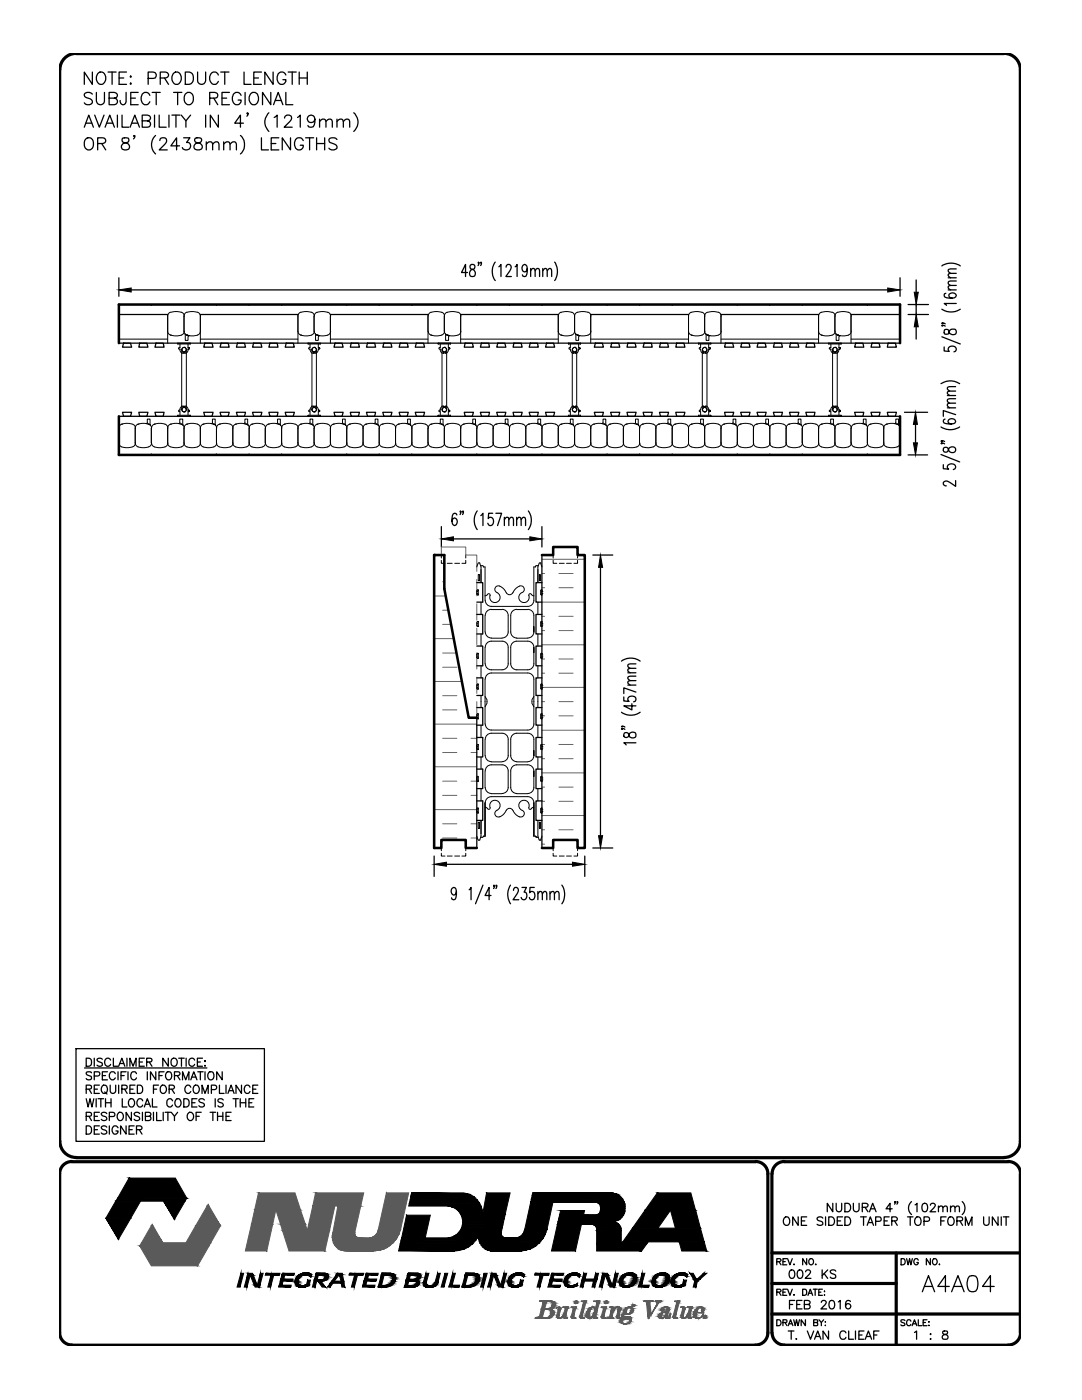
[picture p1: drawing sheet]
<svg xmlns="http://www.w3.org/2000/svg" width="216mm" height="279mm" viewBox="0 0 216 279" stroke-linecap="round" stroke-linejoin="round" font-family="sans-serif">
<!-- layer: LINE9 -->
<g fill="none" stroke="#000" stroke-width=".2">
<path d="M23.7 67.7h9.8M30.1 60.8h.2l-.1 .1zM33.5 62.8v5.7M33.5 66.1a.83 .83 0 0 0 .5 .8M34 66.9h.1M34 62.3a.83 .83 0 0 0-.5 .8M35.5 68.5v.2zM35.5 68.7h2.4M35.5 68.5h2.4M35.9 69.8l.1 .4 .3 .3M35.9 69.8h.1M35.9 68.7v.7l-.3 .1 .3 .3"/>
<path d="M36.2 62.3a.83 .83 0 0 1 .6 .8M36.2 62.3l-1.3-.1-.8 .1M36.3 69.8v12M36.3 70.5h.1M36.3 70.5h.2M36.5 70.2a.44 .44 0 0 1-.1-.7 .44 .44 0 0 1 .7 0 .44 .44 0 0 1-.2 .7M36.5 70.2h.1M36.5 70.5h.1M36.5 70.4h.1M36.5 70.2v.2M36.8 66.1a1.14 1.14 0 0 1-1.5 .9l-1.2-.1M36.9 70.2h.1"/>
<path d="M36.9 70.4v.1M36.9 70.2v.3M37 66.8l-.1-.2 .4 .3M37 66.8v1.1h.5v-.7M37.2 69.8v12M37.3 66.9h.1M37.3 66.9l.5 .1-.2 .2M37.3 62.3a.83 .83 0 0 0-.6 .8v3a.83 .83 0 0 0 .6 .8M37.5 69.7h.2h-.2M37.5 69.8v.2a.58 .58 0 0 1-.6 .5M37.5 69.8h.1M37.5 68.7v.7h.2"/>
<path d="M37.5 69.7v.1M37.7 69.4l.1 .1-.1 .2 .1-.2zM37.9 68.5v.2zM39.4 62.3a.83 .83 0 0 1 .6 .8M39.4 62.3l-1.3-.1-.8 .1M40 66.1a1.14 1.14 0 0 1-1.4 .9l-1.3-.1M40 62.8v5.7M40 67.7h19.5M43.1 60.8h.2l-.1 .1zM49.6 60.8h.2l-.1 .1zM56.1 60.8h.2l-.1 .1zM59.5 62.8v5.7"/>
<path d="M59.5 66.1a.83 .83 0 0 0 .5 .8M60 66.9h.1M60 62.3a.83 .83 0 0 0-.5 .8M61.5 68.5v.2zM61.5 68.7h2.4M61.5 68.5h2.4M61.9 69.8l.3 .7M61.9 69.8h.1M61.9 68.7v.7l-.3 .1 .3 .3M62.1 62.3a.83 .83 0 0 1 .6 .8 .83 .83 0 0 1 .6-.8M62.1 62.3l-1.2-.1-.9 .1M62.2 70.5h.1"/>
<path d="M62.2 69.8v12M62.2 70.5h.3M62.5 70.5h.1M62.5 70.2a.44 .44 0 0 1-.2-.7 .44 .44 0 0 1 .7 0 .44 .44 0 0 1-.2 .7M62.5 70.2h.1M62.5 70.4h.1M62.5 70.2v.2M62.7 63.1v3M62.8 70.2h.1M62.8 70.4v.1M62.8 70.2v.3M62.9 66.6l.1 .2"/>
<path d="M62.9 66.7l.4 .2a.83 .83 0 0 1-.6-.8 1.14 1.14 0 0 1-1.4 .9l-1.3-.1M63 66.8v1.1h.5v-.7M63.1 69.8v12M63.3 66.9h.1M63.3 66.9l.5 .1M63.5 69.7h.1h-.1M63.5 69.8v.2a.58 .58 0 0 1-.7 .5M63.5 69.8h.1M63.5 68.7v.7h.1M63.5 69.7v.1M63.6 69.4l.2 .1-.2 .2 .2-.2zM63.8 67l-.2 .2"/>
<path d="M63.9 68.5v.2zM65.4 62.3a.83 .83 0 0 1 .6 .8M65.4 62.3l-1.3-.1-.8 .1M65.9 62.8v5.7M65.9 67.7h19.5M66 66.1a1.14 1.14 0 0 1-1.4 .9l-1.3-.1M69.1 60.8h.2l-.1 .1zM75.6 60.8h.2l-.1 .1zM82.1 60.8h.2l-.1 .1zM85.4 62.8v5.7M85.4 66.1a.83 .83 0 0 0 .6 .8M86 66.9h.1"/>
<path d="M86 62.3a.83 .83 0 0 0-.6 .8M87.4 68.5v.2zM87.4 68.7h2.5M87.4 68.5h2.5M87.9 69.8v.4l.3 .3M87.9 69.8h.1M87.9 68.7v.7l-.3 .1 .3 .3M88.1 62.3a.83 .83 0 0 1 .6 .8M88.1 62.3l-1.2-.1-.9 .1M88.2 69.8v12M88.2 70.5h.1M88.2 70.5h.3"/>
<path d="M88.5 70.2a.44 .44 0 0 1-.2-.7 .44 .44 0 0 1 .7 0 .44 .44 0 0 1-.2 .7M88.5 70.2h.1M88.5 70.5h.1M88.5 70.4h.1M88.5 70.2v.2M88.7 66.1a1.14 1.14 0 0 1-1.4 .9l-1.3-.1M88.8 70.2h.1M88.8 70.4v.1M88.8 70.2v.3M88.9 66.8v1.1h.6v-.8l.2-.1-.5-.1M89 66.8l-.1-.2 .3 .3M89.1 69.8v12"/>
<path d="M89.2 66.9h.1M89.2 66.9l1.3 .1 .9-.1M89.2 62.3a.83 .83 0 0 0-.5 .8v3a.83 .83 0 0 0 .5 .8M89.5 69.7h.1h-.1M89.5 69.8v.2a.58 .58 0 0 1-.7 .5M89.5 69.8h.1M89.5 68.7v.7h.1M89.5 69.7v.1M89.6 69.4l.2 .1-.2 .2 .2-.2zM89.9 68.5v.2zM91.4 62.3l-1.3-.1-.9 .1M91.4 62.3a.83 .83 0 0 1 .6 .8"/>
<path d="M91.9 62.8v5.7M91.9 67.7h19.5M92 66.1a.83 .83 0 0 1-.6 .8M95.1 60.8h.2l-.2 .1zM101.5 60.8h.2v.1zM108 60.8h.3l-.2 .1zM111.4 62.8v5.7M111.4 66.1a.83 .83 0 0 0 .6 .8M111.9 66.9h.1M112 62.3a.83 .83 0 0 0-.6 .8M113.4 68.5v.2zM113.4 68.7h2.4"/>
<path d="M113.4 68.5h2.4M113.8 69.8l.4 .7M113.8 69.8h.1M113.8 68.7v.7l-.3 .1 .3 .3M114.1 62.3a.83 .83 0 0 1 .6 .8M114.1 62.3l-1.3-.1-.8 .1M114.2 69.8v12M114.2 70.5h.1M114.2 70.5h.3M114.5 70.2a.44 .44 0 0 1-.2-.7 .44 .44 0 0 1 .7 0 .44 .44 0 0 1-.2 .7M114.5 70.2h.1M114.5 70.5h.1"/>
<path d="M114.5 70.4h.1M114.5 70.2v.2M114.7 63.1v3M114.7 66.1a.83 .83 0 0 0 .5 .8M114.7 66.1a1.14 1.14 0 0 1-1.5 .9l-1.2-.1M114.8 70.2h.1M114.8 70.4v.1M114.8 70.2v.2M114.9 66.6v.2M114.9 66.7l.3 .2M114.9 66.8v1.1h.6v-.7M115.1 69.8v12"/>
<path d="M115.2 66.9h.1M115.2 66.9l.5 .1-.2 .2M115.2 62.3a.83 .83 0 0 0-.5 .8M115.5 69.7h.1h-.1M115.5 69.8l-.1 .2a.51 .51 0 0 1-.6 .5M115.5 69.8h.1M115.5 68.7v.7h.1M115.5 69.7v.1M115.6 69.4l.2 .1-.2 .2 .2-.2zM115.8 68.5v.2zM117.3 62.3a.83 .83 0 0 1 .6 .8M117.3 62.3l-1.2-.1-.9 .1"/>
<path d="M117.9 62.8v5.7M117.9 67.7h19.5M117.9 66.1a1.14 1.14 0 0 1-1.4 .9l-1.3-.1M121 60.8h.2l-.1 .1zM127.5 60.8h.2l-.1 .1zM134 60.8h.2l-.1 .1zM137.4 62.8v5.7M137.4 66.1a.83 .83 0 0 0 .6 .8M137.9 66.9h.1M138 62.3a.83 .83 0 0 0-.6 .8M139.4 68.5v.2zM139.4 68.7h2.4"/>
<path d="M139.4 68.5h2.4M139.8 69.8l.1 .4 .3 .3M139.8 69.8h.1M139.8 68.7v.7l-.3 .1 .3 .3M140.1 62.3a.83 .83 0 0 1 .5 .8M140.1 62.3l-1.3-.1-.8 .1M140.1 69.8v12M140.2 70.5h.1M140.2 70.5h.2M140.4 70.2a.44 .44 0 0 1-.1-.7 .44 .44 0 0 1 .7 0 .44 .44 0 0 1-.2 .7M140.4 70.2h.1M140.4 70.5h.1"/>
<path d="M140.4 70.4h.1M140.4 70.2v.2M140.6 63.1v3M140.6 66.1a.83 .83 0 0 0 .6 .8M140.6 66.1a1.14 1.14 0 0 1-1.4 .9l-1.2-.1M140.8 70.2h.1M140.8 70.4v.1M140.8 70.2v.3M140.9 66.8l-.1-.2 .4 .3M140.9 66.8v1.1h.5l.1-.8 .2-.1M141.1 69.8v12M141.2 66.9h.1"/>
<path d="M141.2 62.3a.83 .83 0 0 0-.6 .8M141.4 69.7h.2h-.2M141.4 69.8v.2a.58 .58 0 0 1-.6 .5M141.4 69.8h.1M141.4 68.7v.7h.2M141.4 69.7v.1M141.6 69.4l.1 .1-.1 .2 .1-.2zM141.8 68.5v.2zM143.3 62.3a.83 .83 0 0 1 .6 .8M143.3 62.3l-1.2-.1-.9 .1M143.9 62.8v5.7M143.9 67.7h19.4"/>
<path d="M143.9 66.1a1.14 1.14 0 0 1-1.4 .9l-1.3-.1 .5 .1M147 60.8h.2l-.1 .1zM153.5 60.8h.2l-.1 .1zM160 60.8h.2l-.1 .1zM163.3 62.8v5.7M163.3 66.1a1.14 1.14 0 0 0 1.5 .9l1.2-.1M163.9 66.9h.1M163.9 62.3a.83 .83 0 0 0-.6 .8M165.4 68.5v.2zM165.4 68.7h2.4M165.4 68.5h2.4M165.8 69.8l.1 .4 .3 .3"/>
<path d="M165.8 69.8h.1M165.8 68.7v.7l-.3 .1 .3 .2v.1M166 62.3l-1.2-.1-.9 .1M166.1 62.3a.83 .83 0 0 1 .5 .8M166.1 69.8v12M166.2 70.5h.1M166.2 70.5h.2M166.4 70.2a.44 .44 0 0 1-.2-.7 .44 .44 0 0 1 .7 0 .44 .44 0 0 1-.1 .7M166.4 70.2h.1M166.4 70.5h.1M166.4 70.4h.1M166.4 70.2v.2"/>
<path d="M166.6 66.1a.83 .83 0 0 0 .6 .8M166.6 63.1v3M166.6 66.1a.83 .83 0 0 1-.5 .8M166.8 70.2h.1M166.8 70.4v.1M166.8 70.2v.3M166.8 66.8v-.2l.4 .3M166.8 66.8v1.1h.6v-.7M167.1 69.8v12M167.1 66.9h.1M167.2 66.9l.5 .1-.3 .2M167.2 62.3a.83 .83 0 0 0-.6 .8"/>
<path d="M167.4 69.7h.2h-.2M167.4 69.8v.2a.51 .51 0 0 1-.6 .5M167.4 69.8h.1M167.4 68.7v.7h.2M167.4 69.7v.1M167.6 69.4l.1 .1-.1 .2 .1-.2zM167.8 68.5v.2zM169.3 62.3a.83 .83 0 0 1 .6 .8M169.3 62.3l-1.3-.1-.8 .1M169.8 62.8v5.7M169.8 67.7h9.8M169.9 66.1a1.14 1.14 0 0 1-1.5 .9l-1.2-.1"/>
<path d="M173 60.8h.2l-.1 .1zM24.3 84.7h.1M24.3 84.7a.83 .83 0 0 0-.6 .8v2.9a1.14 1.14 0 0 0 1.4 .9l1.3-.1M26.4 84.7l-1.3-.2-.8 .2M26.5 84.7a.83 .83 0 0 1 .5 .7M27 88.4a.83 .83 0 0 1-.5 .8M27.5 84.7h.1M27.6 84.7a.83 .83 0 0 0-.6 .8v2.9a1.14 1.14 0 0 0 1.4 .9h.9a.96 .96 0 0 0 .9-.9 1.14 1.14 0 0 0 1.5 .9h.8a.96 .96 0 0 0 1-.9M29.2 84.5l.2-.1v-.8h.5v1.1M29.2 84.5l.5 .2M29.6 84.7h.1M29.7 84.7l.3 .1v-.1"/>
<path d="M29.7 84.7a.83 .83 0 0 1 .5 .7 1.14 1.14 0 0 1 1.5-.9h.4a1.14 1.14 0 0 1 1.4 .9M29.7 84.7l-1.3-.2-.9 .2M30.2 90.6l.1 .2h-.2zM30.2 85.5v2.9M30.8 84.7h.1M34 84.7h.1M34 84.7a.83 .83 0 0 0-.5 .8v2.9a.83 .83 0 0 0 .5 .8M35.5 82.9v.2zM35.5 82.9h2.4M35.5 83.1h2.4M35.7 84.5l.5 .2M35.9 84.4v-.8h.6v1.1"/>
<path d="M35.9 84.3l-.2 .2M35.9 81.8h.1M35.9 81.8l-.3 .2 .3 .2v.7M36.2 84.7h.1M36.2 84.7l.3 .1v-.1M36.2 84.7a.83 .83 0 0 1 .6 .7M36.2 84.7l-1.3-.2-.8 .2M36.3 81.1l-.3 .3-.1 .4M36.3 81.1h.1M36.3 81.1h.2M36.5 81.4a.44 .44 0 0 0-.1 .6 .44 .44 0 0 0 .7 0 .44 .44 0 0 0-.2-.6M36.5 81.4h.1"/>
<path d="M36.5 81.1h.1M36.5 81.1v.3M36.8 88.4a1.14 1.14 0 0 1-1.5 .9l-1.2-.1M36.9 81.1l.4 .1 .2 .6M36.9 81.4h.1M36.9 81.1h.1M36.9 81.1v.3M37.3 84.7h.1M37.3 84.7l1.3-.2a1.14 1.14 0 0 1 1.4 .9M37.3 84.7a.83 .83 0 0 0-.6 .8v2.9a1.14 1.14 0 0 0 1.4 .9h.9a.96 .96 0 0 0 1-.9M37.5 81.9h.2h-.2M37.5 81.8h.1"/>
<path d="M37.5 81.8v.1M37.7 81.9l.1 .1-.1 .2 .1-.2zM37.7 82.2h-.2v.7M37.9 83.1h.1M37.9 82.9v.1zM40 88.4a1.14 1.14 0 0 0 1.4 .9h.8a.96 .96 0 0 0 1-.9M40 85.5v2.9M40.5 84.7h.1M42.2 84.5l.2-.1v-.8h.5v1.1M42.2 84.5l.5 .2M42.6 84.7h.1M42.7 84.7l.3 .2"/>
<path d="M42.7 84.7a.83 .83 0 0 1 .5 .7M42.7 84.7l-1.3-.2a1.14 1.14 0 0 0-1.4 .9M43 84.7v.1M43.2 90.6l.1 .2h-.2zM43.8 84.7a.83 .83 0 0 0-.6 .8v2.9a.83 .83 0 0 0 .6 .8M43.8 84.7h.1M43.8 84.7l1.3-.2a1.14 1.14 0 0 1 1.4 .9M46.5 88.4a1.14 1.14 0 0 1-1.4 .9l-1.3-.1M47 84.7h.1M48.6 84.5l.2-.1 .1-.8h.5v1.1M48.6 84.5l.5 .2M49.1 84.7h.1"/>
<path d="M49.1 84.7l-1.2-.2a1.14 1.14 0 0 0-1.4 .9v3a1.14 1.14 0 0 0 1.4 .9l1.2-.1M49.5 84.7v.1M49.5 84.9l-.3-.2a.83 .83 0 0 1 .6 .7M49.7 88.4a1.14 1.14 0 0 0 1.4 .9l1.3-.1M49.7 90.6l.1 .2h-.2zM49.7 85.5v2.9M49.8 88.4a.83 .83 0 0 1-.6 .8M50.3 84.7h.1M50.3 84.7a.83 .83 0 0 0-.6 .7M52.4 84.7a.83 .83 0 0 1 .6 .7 .83 .83 0 0 1 .5-.7M52.4 84.7l-1.3-.2-.8 .2M52.9 85.5v2.9"/>
<path d="M53.5 84.7h.1M55.2 84.5l.2-.1v-.8h.5v1.1M55.2 84.5l.5 .2M55.6 84.7h.1M55.7 84.7l.3 .2M55.7 84.7a.83 .83 0 0 1 .5 .7M55.7 84.7l-1.3-.2-.9 .2M55.9 84.7l.1 .1M56.2 90.6l.1 .2h-.2zM56.2 88.4a1.14 1.14 0 0 1-1.4 .9h-.4a1.14 1.14 0 0 1-1.4-.9 .83 .83 0 0 1-.6 .8M56.7 84.7h.1M58.9 84.7l-1.3-.2a1.14 1.14 0 0 0-1.4 .9v3a1.14 1.14 0 0 0 1.4 .9l1.3-.1"/>
<path d="M58.9 84.7a.83 .83 0 0 1 .6 .7M59.5 88.4a.83 .83 0 0 1-.6 .8M60 84.7h.1M60 84.7a.83 .83 0 0 0-.5 .8v2.9a1.14 1.14 0 0 0 1.4 .9h.8a.96 .96 0 0 0 1-.9 .83 .83 0 0 0 .6 .8M61.5 82.9v.2zM61.5 82.9h2.4M61.5 83.1h2.4M61.6 84.5l.2-.1 .1-.8h.5v1.1M61.6 84.5l.5 .2M61.9 81.8h.1M61.9 81.8l-.3 .2 .3 .2v.7M62.1 84.7h.1"/>
<path d="M62.1 84.7l.4 .1v-.1M62.1 84.7a.83 .83 0 0 1 .6 .7 .83 .83 0 0 1 .6-.7M62.1 84.7l-1.2-.2-.9 .2M62.2 81.1l-.3 .7M62.2 81.1h.1M62.2 81.1h.3M62.5 81.1h.1M62.5 81.4a.44 .44 0 0 0-.2 .6 .44 .44 0 0 0 .7 0 .44 .44 0 0 0-.2-.6M62.5 81.4h.1M62.5 81.1v.3M62.7 85.5v2.9M62.8 81.1h.3l.4 .7"/>
<path d="M62.8 81.4h.1M62.8 81.1h.1M62.8 81.1v.3M63.3 84.7h.1M63.3 84.7l1.3-.2a1.14 1.14 0 0 1 1.4 .9M63.5 81.9h.1h-.1M63.5 81.8h.1M63.5 81.8v.1M63.6 81.9l.2 .1-.2 .2 .2-.2zM63.6 82.2h-.1v.7M63.9 83.1h.1M63.9 82.9v.1z"/>
<path d="M65.9 85.5v2.9M65.9 88.4a.83 .83 0 0 0 .6 .8M66 88.4a1.14 1.14 0 0 1-1.4 .9l-1.3-.1M66.5 84.7h.1M66.5 84.7a.83 .83 0 0 0-.6 .7M68.2 84.5l.5 .2M68.3 84.4v-.8h.6v1.1M68.4 84.3l-.2 .2M68.6 84.7h.1M68.7 84.7l.3 .1-.1-.1M68.7 84.7a.83 .83 0 0 1 .5 .7M68.7 84.7l-1.3-.2-.9 .2"/>
<path d="M69.2 90.6l.1 .2h-.2zM69.2 88.4a1.14 1.14 0 0 1-1.4 .9l-1.3-.1M69.7 84.7h.1M69.8 84.7l1.2-.2a1.14 1.14 0 0 1 1.4 .9M69.8 84.7a.83 .83 0 0 0-.6 .8v2.9a1.14 1.14 0 0 0 1.4 .9h.9a.96 .96 0 0 0 .9-.9M72.4 85.5v2.9M72.4 88.4a1.14 1.14 0 0 0 1.5 .9h.8a.96 .96 0 0 0 1-.9M73 84.7h.1M74.6 84.5l.2-.1 .1-.8h.5v1.1M74.6 84.5l.5 .2M75.1 84.7h.1M75.1 84.7l.4 .2"/>
<path d="M75.1 84.7a.83 .83 0 0 1 .6 .7M75.1 84.7l-1.2-.2a1.14 1.14 0 0 0-1.5 .9M75.5 84.7v.1M75.7 90.6l.1 .2h-.2zM76.2 84.7a.83 .83 0 0 0-.5 .8v2.9a.83 .83 0 0 0 .5 .8M76.3 84.7h.1M76.3 84.7l1.3-.2a1.14 1.14 0 0 1 1.4 .9M79 88.4a1.14 1.14 0 0 1-1.4 .9l-1.3-.1M79.5 84.7h.1M81.1 84.5l.2-.1v-.8h.6v1.1M81.1 84.5l.5 .2M81.6 84.7h.1"/>
<path d="M81.6 84.7l.4 .1-.1-.1M81.6 84.7a.83 .83 0 0 1 .6 .7M81.6 84.7l-1.3-.2a1.14 1.14 0 0 0-1.4 .9v3a1.14 1.14 0 0 0 1.4 .9h.5a1.14 1.14 0 0 0 1.4-.9M82.2 88.4a1.14 1.14 0 0 0 1.4 .9h.9a.96 .96 0 0 0 .9-.9 1.14 1.14 0 0 0 1.5 .9h.8a.96 .96 0 0 0 1-.9M82.2 90.6l.1 .2h-.2zM82.2 85.5v2.9M82.7 84.7h.1M82.8 84.7a.83 .83 0 0 0-.6 .7M85.4 85.5v2.9M86 84.7h.1M86 84.7a.83 .83 0 0 0-.6 .7 1.14 1.14 0 0 0-1.4-.9l-1.2 .2M87.4 82.9v.2z"/>
<path d="M87.4 82.9h2.5M87.4 83.1h2.5M87.6 84.5l.2-.1 .1-.8h.5v1.1M87.6 84.5l.5 .2M87.9 81.8h.1M87.9 81.8l-.3 .2 .3 .2v.7M88.1 84.7h.1M88.1 84.7l.4 .2M88.1 84.7a.83 .83 0 0 1 .6 .7M88.1 84.7l-1.2-.2-.9 .2M88.2 81.1l-.3 .3v.4M88.2 81.1h.1"/>
<path d="M88.2 81.1h.3M88.4 84.7l.1 .1M88.5 81.4a.44 .44 0 0 0-.2 .6 .44 .44 0 0 0 .7 0 .44 .44 0 0 0-.2-.6M88.5 81.4h.1M88.5 81.1h.1M88.5 81.1v.3M88.8 81.1l.5 .1 .2 .6M88.8 81.4h.1M88.8 81.1h.1M88.8 81.1v.3M89.2 84.7h.1M89.5 81.9h.1h-.1"/>
<path d="M89.5 81.8h.1M89.5 81.8v.1M89.6 81.9l.2 .1-.2 .2 .2-.2zM89.6 82.2h-.1v.7M89.9 83.1h.1M89.9 82.9v.1zM91.4 84.7l-1.3-.2a1.14 1.14 0 0 0-1.4 .9v3a1.14 1.14 0 0 0 1.4 .9l1.3-.1M91.4 84.7a.83 .83 0 0 1 .6 .7M92 88.4a.83 .83 0 0 1-.6 .8M92.5 84.7h.1M92.5 84.7a.83 .83 0 0 0-.6 .8v2.9a1.14 1.14 0 0 0 1.4 .9h.9a.96 .96 0 0 0 1-.9 1.14 1.14 0 0 0 1.4 .9h.9a.96 .96 0 0 0 .9-.9M94.1 84.5l.2-.1v-.8h.6v1.1"/>
<path d="M94.1 84.5l.5 .2M94.6 84.7h.1M94.6 84.7l.4 .1-.1-.1M94.6 84.7a.83 .83 0 0 1 .6 .7 .83 .83 0 0 1 .6-.7M94.6 84.7l-1.3-.2-.8 .2M95.1 90.6l.2 .2h-.2zM95.1 85.5v2.9M95.7 84.7h.1M95.7 84.7l1.3-.2a1.14 1.14 0 0 1 1.4 .9M98.9 84.7h.1M99 84.7a.83 .83 0 0 0-.6 .8v2.9a1.14 1.14 0 0 0 1.4 .9l1.3-.1M100.6 84.5l.5 .2-1.3-.2-.8 .2"/>
<path d="M100.8 84.4v-.8h.6v1.1M100.9 84.3l-.3 .2M101.1 84.7h.1M101.1 84.7l.4 .1-.1-.1M101.1 84.7a.83 .83 0 0 1 .6 .7M101.7 90.6v.2h-.2zM101.7 88.4a.83 .83 0 0 1-.6 .8M102.2 84.7h.1M102.2 84.7l1.3-.2a1.14 1.14 0 0 1 1.4 .9M102.2 84.7a.83 .83 0 0 0-.5 .8v2.9a1.14 1.14 0 0 0 1.4 .9h.8a.96 .96 0 0 0 1-.9M104.9 88.4a1.14 1.14 0 0 0 1.4 .9h.9a.96 .96 0 0 0 1-.9M104.9 85.5v2.9"/>
<path d="M105.5 84.7h.1M107.1 84.5l.2-.1v-.8h.6v1.1M107.1 84.5l.5 .2M107.6 84.7h.1M107.6 84.7l.4 .1-.1-.1M107.6 84.7a.83 .83 0 0 1 .6 .7M107.6 84.7l-1.3-.2a1.14 1.14 0 0 0-1.4 .9M108.1 90.6l.2 .2h-.3zM108.7 84.7a.83 .83 0 0 0-.6 .8v2.9a.83 .83 0 0 0 .6 .8M108.7 84.7h.1M108.7 84.7l1.3-.2a1.14 1.14 0 0 1 1.4 .9M111.4 88.4a1.14 1.14 0 0 1-1.4 .9l-1.3-.1"/>
<path d="M111.9 84.7h.1M112 84.7a.83 .83 0 0 0-.6 .8v2.9a1.14 1.14 0 0 0 1.4 .9h.9a.96 .96 0 0 0 1-.9M113.4 82.9v.2zM113.4 82.9h2.4M113.4 83.1h2.4M113.6 84.5l.2-.1v-.8h.6v1.1M113.6 84.5l.5 .2M113.8 81.8h.1M113.8 81.8l-.3 .2 .3 .2v.7M114.1 84.7h.1M114.1 84.7l.3 .1v-.1M114.1 84.7a.83 .83 0 0 1 .6 .7"/>
<path d="M114.1 84.7l-1.3-.2-.8 .2M114.2 81.1l-.4 .7M114.2 81.1h.1M114.2 81.1h.3M114.5 81.4a.44 .44 0 0 0-.2 .6 .44 .44 0 0 0 .7 0 .44 .44 0 0 0-.2-.6M114.5 81.4h.1M114.5 81.1h.1M114.5 81.1v.3M114.7 85.5v2.9M114.7 85.4a1.14 1.14 0 0 1 1.4-.9h.4a1.14 1.14 0 0 1 1.4 .9M114.7 88.4a1.14 1.14 0 0 0 1.4 .9h.8a.96 .96 0 0 0 1-.9M114.8 81.4h.1"/>
<path d="M114.8 81.1v.3M114.8 81.1l.4 .1 .3 .6M114.8 81.1h.1M115.2 84.7h.1M115.5 81.9h.1h-.1M115.5 81.8h.1M115.5 81.8v.1M115.6 81.9l.2 .1-.2 .2 .2-.2zM115.6 82.2h-.1v.7M115.8 83.1h.1M115.8 82.9v.1zM118.4 84.7a.83 .83 0 0 0-.5 .8v2.9a.83 .83 0 0 0 .5 .8"/>
<path d="M118.5 84.7h.1M120.1 84.5l.2-.1v-.8h.6v1.1M120.1 84.5l.5 .2M120.6 84.7h.1M120.6 84.7l.4 .2M120.6 84.7a.83 .83 0 0 1 .6 .7M120.6 84.7l-1.3-.2-.8 .2M120.9 84.7v.1M121.1 90.6l.1 .2h-.2zM121.2 88.4a1.14 1.14 0 0 1-1.4 .9l-1.3-.1M121.7 84.7h.1M123.8 84.7l-1.3-.2a1.14 1.14 0 0 0-1.4 .9v3a1.14 1.14 0 0 0 1.4 .9l1.3-.1"/>
<path d="M123.9 84.7a.83 .83 0 0 1 .5 .7M124.4 85.5v2.9M124.4 88.4a1.14 1.14 0 0 0 1.4 .9l1.3-.1M124.4 88.4a.83 .83 0 0 1-.5 .8M124.9 84.7h.1M125 84.7a.83 .83 0 0 0-.6 .7M126.6 84.5l.2-.1v-.8h.6v1.1M126.6 84.5l.5 .2M127.1 84.7h.1M127.1 84.7l.3 .2M127.1 84.7a.83 .83 0 0 1 .5 .7 .83 .83 0 0 1 .6-.7M127.1 84.7l-1.3-.2-.8 .2"/>
<path d="M127.4 84.7v.1M127.6 90.6l.1 .2h-.2zM127.6 85.5v2.9M128.2 84.7h.1M128.2 84.7l1.3-.2a1.14 1.14 0 0 1 1.4 .9M130.9 88.4a1.14 1.14 0 0 1-1.4 .9h-.4a1.14 1.14 0 0 1-1.5-.9 .83 .83 0 0 1-.5 .8M131.4 84.7h.1M133.1 84.5l.5 .2-1.3-.2a1.14 1.14 0 0 0-1.4 .9v3a1.14 1.14 0 0 0 1.4 .9l1.3-.1M133.3 84.4v-.8h.5v1.1M133.3 84.3l-.2 .2M133.6 84.7h.1M133.6 84.7l.3 .1v-.1"/>
<path d="M133.6 84.7a.83 .83 0 0 1 .6 .7M134.1 90.6l.1 .2h-.2zM134.2 88.4a.83 .83 0 0 1-.6 .8M134.7 84.7h.1M134.7 84.7l1.3-.2a1.14 1.14 0 0 1 1.4 .9M134.7 84.7a.83 .83 0 0 0-.6 .8v2.9a1.14 1.14 0 0 0 1.4 .9h.9a.96 .96 0 0 0 1-.9M137.4 85.5v2.9M137.4 88.4a.83 .83 0 0 0 .6 .8M137.9 84.7h.1M138 84.7a.83 .83 0 0 0-.6 .7M139.4 82.9v.2zM139.4 82.9h2.4"/>
<path d="M139.4 83.1h2.4M139.6 84.5l.2-.1v-.8h.5v1.1M139.6 84.5l.5 .2M139.8 81.8h.1M139.8 81.8l-.3 .2 .3 .2v.7M140.1 84.7h.1M140.1 84.7l.3 .1v-.1M140.1 84.7a.83 .83 0 0 1 .5 .7M140.1 84.7l-1.3-.2-.8 .2M140.2 81.1l-.3 .3-.1 .4M140.2 81.1h.1M140.2 81.1h.2"/>
<path d="M140.4 81.4a.44 .44 0 0 0-.1 .6 .44 .44 0 0 0 .7 0 .44 .44 0 0 0-.2-.6M140.4 81.4h.1M140.4 81.1h.1M140.4 81.1v.3M140.6 85.5v2.9M140.6 88.4a.83 .83 0 0 0 .6 .8M140.6 88.4a1.14 1.14 0 0 1-1.4 .9l-1.2-.1M140.8 81.1l.4 .1 .2 .6M140.8 81.4h.1M140.8 81.1h.1M140.8 81.1v.3M141.2 84.7h.1"/>
<path d="M141.2 84.7a.83 .83 0 0 0-.6 .7M141.2 84.7l1.3-.2a1.14 1.14 0 0 1 1.4 .9M141.4 81.9h.2h-.2M141.4 81.8h.1M141.4 81.8v.1M141.6 81.9l.1 .1-.1 .2 .1-.2zM141.6 82.2h-.2v.7M141.8 83.1h.1M141.8 82.9v.1zM143.9 88.4a1.14 1.14 0 0 1-1.4 .9l-1.3-.1M144.4 84.7h.1M144.4 84.7a.83 .83 0 0 0-.5 .8v2.9a1.14 1.14 0 0 0 1.4 .9h.8a.96 .96 0 0 0 1-.9"/>
<path d="M146.1 84.5l.2-.1v-.8h.5v1.1M146.1 84.5l.5 .2M146.5 84.7h.1M146.6 84.7l.3 .1v-.1M146.6 84.7a.83 .83 0 0 1 .5 .7M146.6 84.7l-1.3-.2-.9 .2M147.1 90.6l.1 .2h-.2zM147.1 85.5v2.9M147.1 85.4a1.14 1.14 0 0 1 1.4-.9h.5a1.14 1.14 0 0 1 1.4 .9M147.1 88.4a1.14 1.14 0 0 0 1.4 .9h.9a.96 .96 0 0 0 1-.9M147.7 84.7h.1M150.9 84.7a.83 .83 0 0 0-.6 .8v2.9a.83 .83 0 0 0 .6 .8"/>
<path d="M150.9 84.7h.1M151 89.2l1.2 .1 .9-.1M152.6 84.5l.2-.1v-.8h.5v1.1M152.6 84.5l.5 .2-1.3-.2-.8 .2M153 84.7h.1M153.1 84.7l.3 .2M153.1 84.7a.83 .83 0 0 1 .5 .7M153.3 84.7l.1 .1M153.6 90.6l.1 .2h-.2zM153.6 88.4a.83 .83 0 0 1-.5 .8M154.1 84.7h.1M154.2 89.2l1.2 .1 .9-.1"/>
<path d="M154.2 84.7a.83 .83 0 0 0-.6 .8v2.9a.83 .83 0 0 0 .6 .8M156.3 84.7l-1.3-.2-.8 .2M156.3 84.7a.83 .83 0 0 1 .6 .7M156.9 88.4a.83 .83 0 0 1-.6 .8M157.4 84.7h.1M159.1 84.5l.2-.1v-.8h.5v1.1M159.1 84.5l.5 .2M159.5 84.7h.1M159.5 84.7l.4 .2M159.5 84.7a.83 .83 0 0 1 .6 .7 .83 .83 0 0 1 .6-.7M159.6 84.7l-1.3-.2a1.14 1.14 0 0 0-1.4 .9v3a1.14 1.14 0 0 0 1.4 .9h.4a1.14 1.14 0 0 0 1.4-.9 1.14 1.14 0 0 0 1.4 .9h.5a1.14 1.14 0 0 0 1.4-.9M159.9 84.7v.1"/>
<path d="M160.1 90.6l.1 .2h-.2zM160.1 85.5v2.9M160.7 84.7h.1M160.7 84.7l1.3-.2a1.14 1.14 0 0 1 1.4 .9M163.9 84.7h.1M165.4 82.9v.2zM165.4 82.9h2.4M165.4 83.1h2.4M165.5 84.5l.2-.1v-.8h.6v1.1M165.5 84.5l.5 .2-1.2-.2a1.14 1.14 0 0 0-1.5 .9v3a1.14 1.14 0 0 0 1.5 .9l1.2-.1M165.8 81.8h.1M165.8 81.8l-.3 .2 .3 .2v.7"/>
<path d="M166 84.7h.1M166.1 84.7l.3 .1-.1-.1M166.1 84.7a.83 .83 0 0 1 .5 .7M166.2 81.1l-.3 .3-.1 .4M166.2 81.1h.1M166.2 81.1h.2M166.4 81.4a.44 .44 0 0 0-.2 .6 .44 .44 0 0 0 .7 0 .44 .44 0 0 0-.1-.6M166.4 81.4h.1M166.4 81.1h.1M166.4 81.1v.3M166.6 88.4a1.14 1.14 0 0 0 1.4 .9h.9a.96 .96 0 0 0 1-.9 1.14 1.14 0 0 0 1.4 .9h.8a.96 .96 0 0 0 1-.9M166.6 85.5v2.9"/>
<path d="M166.6 88.4a.83 .83 0 0 1-.5 .8M166.8 81.1l.4 .1 .2 .6M166.8 81.4h.1M166.8 81.1h.1M166.8 81.1v.3M167.1 84.7h.1M167.2 84.7a.83 .83 0 0 0-.6 .7M167.4 81.9h.2h-.2M167.4 81.8h.1M167.4 81.8v.1M167.6 81.9l.1 .1-.1 .2 .1-.2zM167.6 82.2h-.2v.7"/>
<path d="M167.8 83.1h.1M167.8 82.9v.1zM169.8 85.5v2.9M170.4 84.7h.1M170.4 84.7a.83 .83 0 0 0-.5 .7 1.14 1.14 0 0 0-1.5-.9l-1.2 .2M172 84.5l.3-.1v-.8h.5v1.1M172 84.5l.5 .2M172.5 84.7h.1M172.5 84.7l.4 .1v-.1M172.5 84.7a.83 .83 0 0 1 .6 .7M172.5 84.7l-1.2-.2-.9 .2M173.1 90.6l.1 .2h-.2z"/>
<path d="M173.6 84.7h.1M173.6 84.7a.83 .83 0 0 0-.5 .8v2.9a.83 .83 0 0 0 .5 .8M173.7 84.7l1.3-.2a1.14 1.14 0 0 1 1.4 .9M176.4 88.4a1.14 1.14 0 0 1-1.4 .9l-1.3-.1M176.9 84.7h.1M176.9 84.7a.83 .83 0 0 0-.6 .8v2.9a1.14 1.14 0 0 0 1.4 .9h.9a.96 .96 0 0 0 1-.9v-3a.83 .83 0 0 0-.6-.7M178.5 84.5l.2-.1v-.8h.6v1.1M178.5 84.5l.5 .2M179 84.7h.1M179 84.7l.4 .1-.1-.1M179 84.7l-1.3-.2-.8 .2M88.1 111.8v.6h.7"/>
<path d="M88.1 110.8v.6M89.3 112.4h.9M90.7 112.4h1M92.9 111.8v.6h-.7M92.9 110.8v.6M95.1 118.4h.1M95.1 118.1h.1M95.1 117.9v.7M95.2 117.9l.1-.2 .2 .2M95.2 118.6l.1 .1M95.3 118.7h.1M95.3 117.8h.1"/>
<path d="M95.4 112.4l-.3 .7M95.4 114.7h.3v1.2h-.3zM95.4 117.9v.7M95.5 118.6l-.2 .1M95.7 112.4l.3 .7v3.2M95.7 112.4l-.1-.1-.2 .1M95.9 112.9h.4l.1 .2h.4v6.7M97.8 118.9l-.1-.3-.2-.1-.7 .4M101 118.2l-.7-.8a.88 .88 0 0 0-.8-.5 .88 .88 0 0 0-.7 .6 .86 .86 0 0 0 .6 .9 1.04 1.04 0 0 1-.4 1.8 1.04 1.04 0 0 1-1.2-1.4M101 118.2a.82 .82 0 0 0 .9 .5 .82 .82 0 0 0 .6-.8l.8-.8a.72 .72 0 0 1 1.2 0 .72 .72 0 0 1-.3 1.2M104.2 118.3a1.04 1.04 0 0 0-.6 1.3 1.04 1.04 0 0 0 1.3 .6 1.04 1.04 0 0 0 .6-1.4M105.5 118.9l.1-.3 .2-.1 .7 .4"/>
<path d="M107.4 112.9h-.4l-.1 .2h-.4v6.7a1.21 1.21 0 0 1-1.2 1.2h-7.3a1.21 1.21 0 0 1-1.2-1.2M107.6 112.4l-.3 .7v3.2M107.6 114.7h.2v1.2h-.2zM107.9 112.4l.2 .7M107.9 118.6l.1 .1 .2-.1M107.9 112.4l-.1-.1-.2 .1M108 117.8h.1M108 118.7h.1M108.1 118.1h.1M108.1 118.4h.1M108.1 117.9v.7M108.2 117.9l-.2-.2-.1 .2v.7"/>
<path d="M110.4 111.8v.6h.7M110.4 110.8v.6M111.6 112.4h1M113 112.4h1M115.2 111.8v.6h-.7M115.2 110.8v.6M95.1 124.7h.1M95.1 124.4h.1M95.1 131.1h.1M95.1 130.7h.1M95.1 136.8h.1M95.1 137.2h.1"/>
<path d="M95.1 124.2v.7M95.1 130.5v.8M95.1 136.7v.7M95.2 124.2l.1-.2 .2 .2M95.2 124.9l.1 .1M95.2 130.5l.1-.1 .2 .1M95.2 131.2l.1 .2M95.2 137.4l.1 .1M95.3 125h.1M95.3 124.1h.1M95.3 131.4h.1M95.3 130.4h.1"/>
<path d="M95.3 136.6h.1M95.3 137.5h.1M95.3 136.5l-.1 .2M95.3 136.5l.2 .2M95.4 124.2v.7M95.4 130.5v.8M95.4 136.7v.7M95.5 124.9l-.2 .1M95.5 131.2l-.2 .2M95.5 137.4l-.2 .1M96 120.2v2.4M96 126.5v2.4"/>
<path d="M96 132.9v2.4M96 138.8v2.4M96.8 139a1.55 1.55 0 0 1 0 2M96.8 122.8v3.3M96.8 129.2v3.3M96.8 135.5v9M96.8 126.1a1.21 1.21 0 0 0 1.2 1.2M96.8 132.5a1.21 1.21 0 0 0 1.2 1.2h2.2M96.8 135.5a1.21 1.21 0 0 1 1.2-1.2h7.3a1.21 1.21 0 0 1 1.2 1.2v9a1.21 1.21 0 0 1-1.2 1.2h-7.3a1.21 1.21 0 0 1-1.2-1.2M98 127.4h2.2M98 121.7h2.2M98 121.6a1.21 1.21 0 0 0-1.2 1.2"/>
<path d="M100.2 128h-2.2a1.21 1.21 0 0 0-1.2 1.2M100.2 121.6a1.21 1.21 0 0 1 1.2 1.2v3.3M100.2 128a1.21 1.21 0 0 1 1.2 1.2M101.4 126.1a1.21 1.21 0 0 1-1.2 1.2M101.4 132.5a1.21 1.21 0 0 1-1.2 1.2M101.4 129.2v3.3M101.9 126.1a1.21 1.21 0 0 0 1.2 1.2M101.9 132.5a1.21 1.21 0 0 0 1.2 1.2h2.2a1.21 1.21 0 0 0 1.2-1.2M101.9 129.2v3.3M103.1 127.4h2.2M103.1 121.7h2.2M103.1 121.6a1.21 1.21 0 0 0-1.2 1.2v3.3"/>
<path d="M105.3 121.6a1.21 1.21 0 0 1 1.2 1.2v3.3v-1.1M106.5 139a1.55 1.55 0 0 0 0 2M106.5 130.2v-1v3.3M106.5 126.1a1.21 1.21 0 0 1-1.2 1.2M106.5 129.2a1.21 1.21 0 0 0-1.2-1.2h-2.2a1.21 1.21 0 0 0-1.2 1.2M107.3 120.2v2.4M107.3 126.5v2.4M107.3 132.9v2.4M107.3 138.8v2.4M107.9 130.5v.8l.3-.1M107.9 124.2v.8l.3-.1M108 137.5h.1"/>
<path d="M108 136.6h.1M108 130.4h.1M108 131.4h.1M108 124.1h.1M108 125h.1M108.1 137.2h.1M108.1 136.8h.1M108.1 130.7h.1M108.1 131.1h.1M108.1 124.4h.1M108.1 124.7h.1M108.1 124.2v.7"/>
<path d="M108.1 130.5v.8M108.1 136.7v.7M108.2 136.7l-.2-.2-.1 .2v.7l.1 .1 .2-.1M108.2 130.5l-.2-.1-.1 .1M108.2 124.2l-.2-.2-.1 .2M95.1 155.3h.1M95.1 155.6h.1M95.1 149h.1M95.1 149.3h.1M95.1 143.2h.1M95.1 142.8h.1M95.1 142.6v.7"/>
<path d="M95.1 148.7v.8M95.1 155.1v.7M95.2 155.8l.1 .1M95.2 149.4l.1 .2M95.2 142.6l.1-.2 .2 .2M95.2 143.3l.1 .2M95.3 155.9h.1M95.3 148.6h.1M95.3 149.6h.1M95.3 143.5h.1M95.3 142.5h.1M95.4 142.6v.7"/>
<path d="M95.4 148.7v.8M95.4 155.1v.7M95.5 155.8l-.2 .1M95.5 155.1l-.2-.2-.1 .2M95.5 149.4l-.2 .2M95.5 148.7l-.2-.1-.1 .1M95.5 143.3l-.2 .2M96 144.7v2.5M96 151.1v2.4M96 157.4v2.4M96.8 153.9v3.3M96.8 147.6v3.2"/>
<path d="M96.8 157.1a1.21 1.21 0 0 0 1.2 1.3M96.8 150.8a1.21 1.21 0 0 0 1.2 1.2M98 158.4h2.2M98 152h2.2M100.2 152.6h-2.2a1.21 1.21 0 0 0-1.2 1.2M100.2 146.3h-2.2a1.21 1.21 0 0 0-1.2 1.2M100.2 152.6a1.21 1.21 0 0 1 1.2 1.2v3.4M100.2 146.3a1.21 1.21 0 0 1 1.2 1.3v3.2a1.21 1.21 0 0 1-1.2 1.2M101.4 157.1a1.21 1.21 0 0 1-1.2 1.3M101.9 157.1a1.21 1.21 0 0 0 1.2 1.3M103.1 158.4h2.2M103.1 152h2.2"/>
<path d="M106.5 149.8v1v-3.2a1.21 1.21 0 0 0-1.2-1.3h-2.2a1.21 1.21 0 0 0-1.2 1.2v3.3a1.21 1.21 0 0 0 1.2 1.2M106.5 155v-1.1v3.3M106.5 153.8a1.21 1.21 0 0 0-1.2-1.2h-2.2a1.21 1.21 0 0 0-1.2 1.2v3.4M106.5 157.1a1.21 1.21 0 0 1-1.2 1.3M106.5 150.8a1.21 1.21 0 0 1-1.2 1.2M107.3 144.7v2.5M107.3 151.1v2.4M107.3 157.4v2.4M107.9 142.6v.8l.3-.1M107.9 148.7v.8l.3-.1M107.9 148.7l.1-.1 .2 .1M107.9 155.8l.1 .1 .2-.1"/>
<path d="M108 142.5h.1M108 143.5h.1M108 149.6h.1M108 148.6h.1M108 155.9h.1M108.1 142.8h.1M108.1 143.2h.1M108.1 149.3h.1M108.1 149h.1M108.1 155.6h.1M108.1 155.3h.1M108.1 142.6v.7"/>
<path d="M108.1 148.7v.8M108.1 155.1v.7M108.2 142.6l-.2-.2-.1 .2M108.2 155.1l-.2-.2-.1 .2v.7M88.1 170.3v.5h.7M88.1 169.2v.6M89.3 170.8h.9M90.7 170.8h1M92.9 170.3v.5h-.7M92.9 169.2v.6M95.1 161.6h.1M95.1 162h.1"/>
<path d="M95.1 161.4v.7M95.1 166.9l.3 .7M95.2 162.1l.1 .1M95.3 161.3h.1M95.3 162.2h.1M95.3 161.3l-.1 .1M95.3 161.3l.2 .1M95.4 164.1h.3v1.2h-.3zM95.4 161.4v.7M95.5 162.1l-.2 .1M95.9 167.1h.4M96 163.7v3.2l-.3 .7-.1 .1-.2-.1"/>
<path d="M96.4 166.9l-.1 .2M96.4 166.9h.1M96.8 161.1l.7 .4 .3-.2a1.08 1.08 0 0 1 .5-1.5 1.08 1.08 0 0 1 1.5 .7 1.08 1.08 0 0 1-.8 1.3 .74 .74 0 0 0 0 1.1 .74 .74 0 0 0 1 0l.6-.5 .4-.6M96.8 160.2v6.7h-.4M104.2 161.7a.74 .74 0 0 1 .3 1.1 .74 .74 0 0 1-1.2 .1l-.8-.8a.83 .83 0 0 0-.6-.7 .83 .83 0 0 0-.9 .4M106.5 160.2v6.7h.4M106.5 160.2a1.21 1.21 0 0 0-1.2-1.2h-7.3a1.21 1.21 0 0 0-1.2 1.2M106.5 161.1l-.7 .4-.3-.2a1.05 1.05 0 0 0-.4-1.5 1.05 1.05 0 0 0-1.4 .5 1.05 1.05 0 0 0 .5 1.4M106.9 166.9h.1M106.9 166.9l.1 .2M107 167.1h.4M107.3 163.7v3.2l.3 .7 .2 .1 .1-.1"/>
<path d="M107.6 164.1h.2v1.2h-.2zM108 162.2h.1M108 161.3h.1M108.1 162h.1M108.1 161.6h.1M108.1 161.4v.7M108.1 166.9l-.2 .7M108.2 161.4l-.3-.1v.8l.1 .1 .2-.1M110.4 170.3v.5h.7M110.4 169.2v.6M111.6 170.8h1M113 170.8h1"/>
<path d="M115.2 170.3v.5h-.7M115.2 169.2v.6"/>
<circle cx="36.7" cy="69.8" r=".44"/>
<circle cx="62.7" cy="69.8" r=".44"/>
<circle cx="88.7" cy="69.8" r=".44"/>
<circle cx="114.7" cy="69.8" r=".44"/>
<circle cx="140.6" cy="69.8" r=".44"/>
<circle cx="166.6" cy="69.8" r=".44"/>
<circle cx="36.7" cy="81.8" r=".44"/>
<circle cx="62.7" cy="81.8" r=".44"/>
<circle cx="88.7" cy="81.8" r=".44"/>
<circle cx="114.7" cy="81.8" r=".44"/>
<circle cx="140.6" cy="81.8" r=".44"/>
<circle cx="166.6" cy="81.8" r=".44"/>
</g>
<!-- layer: line25 -->
<g fill="none" stroke="#000" stroke-width=".25">
<path d="M23.7 68.5h155.9M23.7 62.8h9.8M24.7 68.5h1.3l.3 .8h-1.9zM27.9 68.5h1.4l.2 .8h-1.8zM31.1 68.5h1.5l.1 .8h-1.8zM40 62.8h19.5M40.9 68.5h1.4l.2 .8h-1.8zM44.1 68.5h1.4l.2 .8h-1.8zM47.4 68.5h1.4l.2 .8h-1.8zM50.6 68.5h1.4l.3 .8h-1.9zM53.9 68.5h1.4l.2 .8h-1.8zM57.1 68.5h1.4l.2 .8h-1.8z"/>
<path d="M65.9 62.8h19.5M66.9 68.5h1.4l.2 .8h-1.9zM70.1 68.5h1.4l.2 .8h-1.8zM73.3 68.5h1.5l.1 .8h-1.8zM76.6 68.5h1.4l.2 .8h-1.8zM79.9 68.5h1.4l.2 .8h-1.9zM83.1 68.5h1.4l.2 .8h-1.8zM91.9 62.8h19.5M92.8 68.5h1.4l.3 .8h-1.9zM96.1 68.5h1.4l.2 .8h-1.8zM99.3 68.5h1.4l.2 .8h-1.8zM102.5 68.5h1.5l.2 .8h-1.8z"/>
<path d="M105.8 68.5h1.4l.2 .8h-1.8zM109.1 68.5h1.4l.2 .8h-1.8zM117.9 62.8h19.5M118.8 68.5h1.4l.2 .8h-1.8zM122.1 68.5h1.4l.2 .8h-1.9zM125.3 68.5h1.4l.2 .8h-1.8zM128.5 68.5h1.5l.1 .8h-1.8zM131.8 68.5h1.4l.2 .8h-1.8zM135 68.5h1.5l.2 .8h-1.9zM143.9 62.8h19.4M144.8 68.5h1.4l.2 .8h-1.8zM148 68.5h1.5l.2 .8h-1.9z"/>
<path d="M151.3 68.5h1.4l.2 .8h-1.8zM154.5 68.5h1.4l.2 .8h-1.8zM157.7 68.5h1.5l.2 .8h-1.9zM161 68.5h1.4l.2 .8h-1.8zM169.8 62.8h9.8M170.7 68.5h1.5l.2 .8h-1.9zM174 68.5h1.4l.2 .8h-1.8zM177.2 68.5h1.5l.2 .8h-1.8zM23.7 83.1h155.9M24.4 82.3h1.9l-.3 .8h-1.3zM27.7 82.3h1.8l-.2 .8h-1.4zM30.9 82.3h1.8l-.1 .8h-1.5z"/>
<path d="M40.7 82.3h1.8l-.2 .8h-1.4zM43.9 82.3h1.8l-.2 .8h-1.4zM47.2 82.3h1.8l-.2 .8h-1.4zM50.4 82.3h1.9l-.3 .8h-1.4zM53.7 82.3h1.8l-.2 .8h-1.4zM56.9 82.3h1.8l-.2 .8h-1.4zM66.6 82.3h1.9l-.2 .8h-1.4zM69.9 82.3h1.8l-.2 .8h-1.4zM73.1 82.3h1.8l-.1 .8h-1.5zM76.4 82.3h1.8l-.2 .8h-1.4zM79.6 82.3h1.9l-.2 .8h-1.4zM82.9 82.3h1.8l-.2 .8h-1.4z"/>
<path d="M92.6 82.3h1.9l-.3 .8h-1.4zM95.9 82.3h1.8l-.2 .8h-1.4zM99.1 82.3h1.8l-.2 .8h-1.4zM102.4 82.3h1.8l-.2 .8h-1.5zM105.6 82.3h1.8l-.2 .8h-1.4zM108.9 82.3h1.8l-.2 .8h-1.4zM118.6 82.3h1.8l-.2 .8h-1.4zM121.8 82.3h1.9l-.2 .8h-1.4zM125.1 82.3h1.8l-.2 .8h-1.4zM128.3 82.3h1.8l-.1 .8h-1.5zM131.6 82.3h1.8l-.2 .8h-1.4zM134.8 82.3h1.9l-.2 .8h-1.5z"/>
<path d="M144.6 82.3h1.8l-.2 .8h-1.4zM147.8 82.3h1.9l-.2 .8h-1.5zM151.1 82.3h1.8l-.2 .8h-1.4zM154.3 82.3h1.8l-.2 .8h-1.4zM157.5 82.3h1.9l-.2 .8h-1.5zM160.8 82.3h1.8l-.2 .8h-1.4zM170.5 82.3h1.9l-.2 .8h-1.5zM173.8 82.3h1.8l-.2 .8h-1.4zM177.1 82.3h1.8l-.2 .8h-1.5zM95.1 116.3h1.2v3.9h-1.2M108.1 116.3h-1.2v3.9h1.2M108.1 110.8v58.4"/>
<path d="M95.1 122.6h1.2v3.9h-1.2M95.1 128.9h1.2v4h-1.2M95.1 135.3h1.2v3.5h-1.2M108.1 135.3h-1.2v3.5h1.2M108.1 128.9h-1.2v4h1.2M108.1 122.6h-1.2v3.9h1.2M95.1 159.8h1.2v3.9h-1.2M95.1 153.5h1.2v3.9h-1.2M95.1 147.2h1.2v3.9h-1.2M95.1 141.2h1.2v3.5h-1.2M95.1 143.2v26M108.1 141.2h-1.2v3.5h1.2"/>
<path d="M108.1 147.2h-1.2v3.9h1.2M108.1 153.5h-1.2v3.9h1.2M108.1 159.8h-1.2v3.9h1.2"/>
</g>
<!-- layer: LINE50 -->
<path d="M23.7 68.5v-7.7h155.9v7.7M23.7 83.1v7.7h155.9v-7.7M108.1 110.8h2.3v-1.6h4.8v1.6h1.5v58.4h-1.5v-1.6h-4.8v1.6h-2.3M95.1 143.2h-1.6l-4.8-25.7v-6.7h-2.1v58.4h1.5v-1.6h4.8v1.6h2.2" fill="none" stroke="#000" stroke-width=".51"/>
<!-- layer: TEXT -->
<g fill="none" stroke="#000" stroke-width=".25">
<path d="M18.4 14.4v2.4l-1.6-2.4v2.4M18.4 18.8a1.08 1.08 0 0 0-1.6 0 .6 .6 0 0 0 .5 .7 1.24 1.24 0 0 1 1.1 .7v.3a1 1 0 0 1-1.6 0M19.2 18.4v1.8a.81 .81 0 0 0 .8 .7 .81 .81 0 0 0 .8-.7v-1.8M19.5 14.7a.9 .9 0 0 1 1-.3 .9 .9 0 0 1 .6 .9 1.17 1.17 0 0 1-1.1 1.5l-.3-.1a1.49 1.49 0 0 1-.2-2zM21.6 14.4h1.6M21.8 19.6l1.4-.1a.55 .55 0 0 0 0-.9l-1.4-.2v2.5h1a.66 .66 0 0 0 .7-.7 .66 .66 0 0 0-.7-.6M22.4 14.4v2.4M23.8 15.6h.9M25.2 18.4v1.9a.65 .65 0 0 1-.8 .6 .74 .74 0 0 1-.4-.8M25.2 14.4h-1.4v2.4h1.4M26.1 15.2v.2l-.1-.1zM26.1 16.6v.2l-.1-.1z"/>
<path d="M26.1 19.6h.9M27.6 18.4h-1.5v2.5h1.5M29.6 15.6h1.4a.67 .67 0 0 0 .2-.8 .67 .67 0 0 0-.6-.4h-1v2.4M29.9 19a.89 .89 0 0 0-1-.6 .89 .89 0 0 0-.7 1 1.07 1.07 0 0 0 .2 1.1 1.07 1.07 0 0 0 1.2 .3l.3-.5M30.4 18.4h1.6M31.2 18.4v2.5M32 15.6h1a.65 .65 0 0 0 .6-.8l-.2-.3-.4-.1h-1v2.4M32.8 15.6l.8 1.2M34.6 14.7a.9 .9 0 0 1 1-.3 .9 .9 0 0 1 .6 .9 1.17 1.17 0 0 1-1.2 1.5l-.2-.1a1.49 1.49 0 0 1-.2-2zM34.6 18.4h1.7M35.4 18.4v2.5M37 14.4h.8a1.32 1.32 0 0 1 .8 1.2 1.32 1.32 0 0 1-.8 1.2h-.8z"/>
<path d="M37 18.8a.89 .89 0 0 1 1-.3 .89 .89 0 0 1 .6 .9 1.06 1.06 0 0 1-.2 1.1 1.06 1.06 0 0 1-1.2 .3 1.55 1.55 0 0 1-.2-2zM39.4 14.4v1.7a.81 .81 0 0 0 .8 .7 .81 .81 0 0 0 .8-.7v-1.7M41.8 19.6l1.4-.1a.61 .61 0 0 0 0-.9l-1.4-.2v2.5M42.6 19.6l.8 1.3M43.6 15a.89 .89 0 0 0-1-.6 .89 .89 0 0 0-.8 .9 1.18 1.18 0 0 0 1.2 1.5l.6-.6M44 14.4h1.7M44.3 19.6h.9M44.8 14.4v2.4M45.8 18.4h-1.5v2.5h1.5M48.1 19a.89 .89 0 0 0-1-.6 .89 .89 0 0 0-.7 1 1.07 1.07 0 0 0 .2 1.1 1.07 1.07 0 0 0 1.2 .3l.3-.5v-.3h-.6M48.7 14.4v2.4h1.4M48.9 18.4v2.5"/>
<path d="M50.2 18.6a.93 .93 0 0 1 1.4 .8 1.07 1.07 0 0 1-.3 1.1 1.07 1.07 0 0 1-1.1 .3 1.47 1.47 0 0 1 0-2.2zM50.6 15.6h1M52.2 14.4h-1.6v2.4h1.6M54 18.4v2.5l-1.6-2.5v2.5M54.5 14.4v2.4l-1.7-2.4v2.4M57 15a.89 .89 0 0 0-1-.6 .89 .89 0 0 0-.7 .9 1.07 1.07 0 0 0 .2 1.2 1.07 1.07 0 0 0 1.2 .2l.3-.5v-.3h-.6M57 18.4v2.5h1.4M57.5 14.4h1.6M58.3 14.4v2.4M59.7 15.6h1.6M59.7 14.4v2.4M61.3 14.4v2.4"/>
<path d="M16.8 25.4l.9-2.4 .9 2.4M17.2 24.6h1.1M17.3 27.6a.91 .91 0 0 1 1.3 .8 1.03 1.03 0 0 1-.2 1.2 1.03 1.03 0 0 1-1.1 .2 1.47 1.47 0 0 1 0-2.2zM18.9 23l.9 2.4 1-2.4M19.5 28.6l1.3-.1a.54 .54 0 0 0 0-.9l-1.3-.1v2.4M20.3 28.6l.8 1.3M21 25.4l.9-2.4 .9 2.4M21.3 24.6h1.2M23.4 23v2.4M24.4 23v2.4h1.3M24.4 27.6a.56 .56 0 0 0 .3 .8 .87 .87 0 0 1 .9 .4 .87 .87 0 0 1 0 1 .98 .98 0 0 1-1.4-.4 .97 .97 0 0 1 1.2-1 .56 .56 0 0 0 .2-.8zM26 25.4l.9-2.4 .9 2.4"/>
<path d="M26.3 24.6h1.2M26.9 27.1l-.1 .1-.2-.1h.3v.3l-.3 .3M28.4 24.1l1.4-.1a.51 .51 0 0 0 0-.9l-1.4-.1v2.4h1a.64 .64 0 0 0 .7-.6 .64 .64 0 0 0-.7-.7M30.8 23v2.4M31 27a2.49 2.49 0 0 0 0 3.7M31.8 23v2.4h1.4M31.9 28.1a.49 .49 0 0 1 .5-.6h.4a.58 .58 0 0 1 .4 .9l-1.4 1.5h1.6M33.7 23v2.4M34.3 23h1.6M35.1 23v2.4M35.8 29.1h-1.7l1.1-1.6v2.4M36.2 23l.9 1.1v1.3"/>
<path d="M36.6 27.5h1.3l-.7 .9a.78 .78 0 0 1 .9 .9 .78 .78 0 0 1-1.1 .6l-.5-.2-.1-.3M38 23l-.9 1.1M39 27.6a.52 .52 0 0 0 .2 .8 .9 .9 0 0 1 .9 .3 .9 .9 0 0 1 .1 1 .89 .89 0 0 1-.9 .2 .89 .89 0 0 1-.6-.8 1.06 1.06 0 0 1 1.2-.7 .52 .52 0 0 0 .2-.8zM41 23v2.4M41.2 28.8l.5-.5 .6 .1 .1 1.5M41.2 28.3v1.6M42.4 28.8l.6-.5 .6 .1 .1 1.5M43.6 23v2.4l-1.6-2.4v2.4M44.6 28.8l.6-.5 .6 .1 .1 1.5M44.6 28.3v1.6M45.9 28.8l.6-.5 .5 .1 .2 1.5M48 27a2.49 2.49 0 0 1 0 3.7"/>
<path d="M48.6 24.6h-1.8l1.2-1.6v2.4M49.5 22.6h-.3l.2-.1 .1 .1-.3 .6M52.2 27.5v2.4h1.4M53.7 22.5a2.53 2.53 0 0 0 0 3.7M54.1 28.6h.9M54.6 20.9l.9-2.5 .9 2.5M54.7 23.4l.6-.4v2.4M55 20.1h1.1M55.6 27.5h-1.5v2.4h1.5M56.8 23.6l.1-.4a.82 .82 0 0 1 1.2 0 .85 .85 0 0 1-.3 1l-1.1 1.2h1.6M58 27.5v2.4l-1.7-2.4v2.4M59.4 23.4l.5-.4v2.4"/>
<path d="M60.5 28.1a.9 .9 0 0 0-1-.6 .9 .9 0 0 0-.7 .9 1.04 1.04 0 0 0 .2 1.2 1.04 1.04 0 0 0 1.2 .2l.3-.5v-.3h-.6M61 27.5h1.6M61.8 27.5v2.4M62.8 23.8a.76 .76 0 0 1-1 .6 .76 .76 0 0 1-.3-1.1 .76 .76 0 0 1 1.2 0 2.22 2.22 0 0 1-.2 2 .78 .78 0 0 1-1.1-.3M63.2 28.6h1.6M63.2 27.5v2.4M63.8 24.2l.5-.4 .6 .1 .1 1.5M63.8 23.8v1.6M64.8 27.5v2.4M65 24.2l.6-.4 .6 .1 .1 1.5M67.2 24.2l.6-.4 .6 .1 .1 1.5M67.2 27.8a.91 .91 0 0 0-1.6 .3l.1 .2 .4 .2a1.35 1.35 0 0 1 1.1 .7v.4a1.08 1.08 0 0 1-1.6 0"/>
<path d="M67.2 23.8v1.6M68.5 24.2l.6-.4 .6 .1 .1 1.5M70.6 22.5a2.45 2.45 0 0 1 0 3.7M23.7 55.4v3.7M26.2 57.9h150.9M93.3 54.4h-1.2l.8-1.6v2.4M93.9 52.9a.57 .57 0 0 0 .4 .9 .7 .7 0 0 1 .5 .9 .7 .7 0 0 1-.9 .4l-.1-.1a.87 .87 0 0 1 .7-1.3 .5 .5 0 0 0 .2-.6 .5 .5 0 0 0-.6-.3zM95.6 52.4h-.2l.1-.1 .1 .1-.2 .6M96.1 52.4h-.2l.1-.1 .1 .1-.2 .6M98.8 52.3a3.1 3.1 0 0 0 0 3.7M99.5 53.2l.5-.4v2.4M101 53.3l.1-.3a.56 .56 0 0 1 .7-.1 .56 .56 0 0 1 .1 .8l-1 1.5h1.1"/>
<path d="M102.8 53.2l.4-.4v2.4M105.2 53.6l-.2 .6a.71 .71 0 0 1-.9-.6 .71 .71 0 0 1 .6-.8 1.06 1.06 0 0 1 .5 1.4l-.2 .9a.45 .45 0 0 1-.8-.3M105.9 54l.4-.4 .4 .1 .1 1.5M105.9 53.6v1.6M106.8 54l.4-.4 .4 .1 .1 1.5M108.3 54l.4-.4 .4 .1 .1 1.5M108.3 53.6v1.6M109.2 54l.4-.4 .4 .1 .1 1.5M110.7 52.3a3.3 3.3 0 0 1 0 3.7M179.6 55.4v3.7M182.8 55.9v2.4M187.9 53.1a3.3 3.3 0 0 1 3.7 0"/>
<path d="M188.7 58.5l-.2 .1-.1 .4a1.37 1.37 0 0 0 1.6 .5l.5-.1 .3-.4a.77 .77 0 0 0-.7-.6 .77 .77 0 0 0-.8 .6l.1 .3 .6 .2M189.2 57.9h1.6M189.2 55.4h1.6M190.8 57l-1.5 .1-.1 .4 .5 .4M190.8 56.1l-1.5 .1-.1 .4 .5 .4M190.8 54.6h-1.5l-.1 .4 .5 .4M190.8 53.7h-1.5l-.1 .4 .5 .5M36.7 69.3h.1M62.7 69.3h.1M88.7 69.3h.1M114.7 69.3h.1M140.6 69.3h.1"/>
<path d="M166.6 69.3h.1M181.2 60.8h4.1M181.2 62.8h4.1M182.8 60.8v2M182.8 65.2v2.5M187.8 76.6a3.4 3.4 0 0 1 3.7 0M187.9 61.7a3.3 3.3 0 0 0 3.7 0M187.9 67.2l3.7 1.5M188 64.9l.1 .1-.1 .1v-.2l.6 .2M188 64.5h.1l-.1 .1v-.1l.6 .1M188.4 69.2v.8l1 .1a.57 .57 0 0 1 .1-.9 .74 .74 0 0 1 1 0 .74 .74 0 0 1 .2 .8l-.4 .2M188.5 65.8l-.1 .6a.54 .54 0 0 0 .9 .1 .8 .8 0 0 1 .6-.8 .8 .8 0 0 1 .9 .4 .75 .75 0 0 1-.8 .7 .75 .75 0 0 1-.7-.8 .62 .62 0 0 0-.8-.2z"/>
<path d="M189 78.9h1.7M190.7 79.6l-1.5 .1-.2 .4 .5 .4M190.7 78l-1.5 .1-.2 .4 .5 .4M190.7 77.2h-1.5l-.2 .4 .5 .4M190.8 60.6h-2.4l.5 .3M36.7 82.2h.1M62.7 82.2h.1M88.7 82.2h.1M114.7 82.2h.1M140.6 82.2h.1M166.6 82.2h.1M180.5 82.3h4.6"/>
<path d="M181.2 90.8h3.9M182.7 84.7v3.7M187.8 85.2a3.4 3.4 0 0 0 3.7 0M187.8 90.7l3.7 1.5M187.9 88.4l.1 .1-.1 .1-.1-.1 .1-.1 .6 .2M187.9 88h.1l-.1 .1-.1-.1h.1l.6 .1M188.2 92.7v.8l1.1 .1a.53 .53 0 0 1-.3-.5 .53 .53 0 0 1 .4-.4 .74 .74 0 0 1 .9-.1 .74 .74 0 0 1 .3 .9l-.4 .2M188.4 89.4l-.2 .5a.5 .5 0 0 0 .5 .4 .5 .5 0 0 0 .5-.3 .82 .82 0 0 1 .6-.8 .82 .82 0 0 1 .9 .4 .71 .71 0 0 1-.6 .8 .71 .71 0 0 1-.8-.6l-.1-.3a.6 .6 0 0 0-.8-.1zM188.6 83.6l-.2 .1-.2 .4a1.49 1.49 0 0 0 1.7 .5l.4-.1 .4-.4a.79 .79 0 0 0-.8-.5 .79 .79 0 0 0-.7 .5l.1 .3 .6 .2M189 81.4h1.7M190.7 95.9v1.2l-1.2-.8a.7 .7 0 0 0-.8-.3 .7 .7 0 0 0-.5 .6l.6 .4M190.7 82.7l-2.5-.8v1.2"/>
<path d="M190.7 80.5h-1.5l-.2 .5 .5 .4M88.1 105.1v4.1M90.5 107.6h15.2M91.2 102.8l-.1-.2-.4-.2a1.37 1.37 0 0 0-.5 1.6l.1 .5 .4 .4a.8 .8 0 0 0 .5-.8 .8 .8 0 0 0-.5-.7l-.4 .3-.1 .3M92 102.1l-.1 .1-.1-.1 .1-.1 .1 .1-.2 .6M92.5 102.1l-.1 .1-.1-.1 .1-.1 .1 .1-.2 .6M95.2 102a3.2 3.2 0 0 0 0 3.7M95.9 102.9l.5-.5v2.5M98.3 102.4h-.8l-.1 1.1a.53 .53 0 0 1 .5-.3 .53 .53 0 0 1 .5 .4 .77 .77 0 0 1 0 .9 .77 .77 0 0 1-.9 .3l-.2-.4M98.9 102.4h1.2l-.8 2.5M100.6 103.7l.5-.5 .4 .2v1.5M100.6 103.2v1.7"/>
<path d="M101.5 103.7l.5-.5 .4 .2 .1 1.5M103.1 103.7l.4-.5 .4 .2 .1 1.5M103.1 103.2v1.7M104 103.7l.4-.5 .4 .2 .1 1.5M105.4 102a3.2 3.2 0 0 1 0 3.7M108.1 105.1v4.1M118.3 110.8h4M119.8 113.2v53.6M124 131.9a3.2 3.2 0 0 1 3.7 0M124.5 139.1v.8l1 .1a.54 .54 0 0 1-.2-.5 .54 .54 0 0 1 .3-.5 .77 .77 0 0 1 .9 0 .77 .77 0 0 1 .3 .9l-.4 .2M125.3 136.7h1.6M125.3 134.3h1.6"/>
<path d="M126.9 138.1l-2.4-.8v1.1M126.9 135.8l-1.5 .1-.1 .4 .4 .4M126.9 134.9l-1.5 .1-.1 .4 .4 .4M126.9 133.4l-1.5 .1-.1 .4 .4 .4M126.9 132.5l-1.5 .1-.1 .4 .4 .4M124 142.1a3.2 3.2 0 0 0 3.7 0M124.1 145.4v.2l-.1-.1 .1-.1 .6 .2M124.1 144.9v.2l-.1-.1 .1-.1 .6 .2M124.6 146.3l-.1 .6a.54 .54 0 0 0 .9 .1 .78 .78 0 0 1 .6-.9 .78 .78 0 0 1 .9 .4 .75 .75 0 0 1-.8 .8 .75 .75 0 0 1-.7-.8 .56 .56 0 0 0-.8-.2zM126.1 140.4v1.3l-1.6-.8h2.4M126.9 148.2h-2.4l.4 .5M86.6 170.8v4.1"/>
<path d="M89.1 172.5h25.1M91.1 177.9l-.2 .6-.3 .1a.79 .79 0 0 1-.6-.7 .79 .79 0 0 1 .6-.8 1.06 1.06 0 0 1 .5 1.4l-.2 .9-.5 .2-.2-.2-.1-.2M93.6 177.6l.4-.5v2.5M96.4 176.6l-1.5 3.8M98 178.7h-1.2l.8-1.6v2.5M98.7 176.8l-.1 .1-.1-.1 .1-.2 .1 .2-.2 .5M99.1 176.8l-.1 .1-.1-.1 .1-.2 .1 .2-.2 .5M101.9 176.6a3.4 3.4 0 0 0 0 3.8M102.5 177.7v-.4a.54 .54 0 0 1 .8 0 .54 .54 0 0 1 0 .7l-.9 1.6h1.1M104.2 177.1h.8l-.4 .9a.78 .78 0 0 1 .5 .9 .78 .78 0 0 1-.7 .7l-.2-.2-.2-.3M106.6 177.1h-.8l-.1 1.1a.54 .54 0 0 1 .5-.3 .54 .54 0 0 1 .5 .4v.3a.76 .76 0 0 1-.7 1l-.2-.2-.2-.3M107.3 178.4l.4-.5 .4 .1 .1 1.6"/>
<path d="M107.3 177.9v1.7M108.2 178.4l.4-.5 .4 .1 .1 1.6M109.7 178.4l.5-.5 .3 .1 .1 1.6M109.7 177.9v1.7M110.6 178.4l.5-.5 .4 .1 .1 1.6M112.1 176.6a3.4 3.4 0 0 1 0 3.8M116.7 170.8v4.1M118.3 169.2h4M15.2 209.3h37.6v18.5h-37.6zM16.9 213.1h24.4M17.2 211.2h.6a.87 .87 0 0 1 .5 .8 .87 .87 0 0 1-.5 .8h-.6zM17.2 217.4l.9-.1 .1-.6-.3-.1h-.7v1.6"/>
<path d="M17.2 219.3l.4 1.6 .4-1.6 .3 1.6 .4-1.6M17.8 217.4l.5 .8M18.3 214.1l-.4-.2h-.6l-.1 .2 .1 .4 .9 .4 .1 .4a.65 .65 0 0 1-1.1 0M18.8 214.7h.7l.4-.3a.39 .39 0 0 0-.4-.5h-.7v1.6M18.8 211.2v1.6M18.8 217.4h.6M19.2 219.3v1.6M19.6 219.3h1.1M19.8 216.6h-1v1.6h1M20.1 219.3v1.6M20.4 211.4a.6 .6 0 0 0-1 .2l.3 .3 .7 .3v.4a.73 .73 0 0 1-1 0M20.4 214.7h.7"/>
<path d="M20.5 216.6a.79 .79 0 0 1 .9 .4 .79 .79 0 0 1-.1 1 .67 .67 0 0 1-.9 .1 .67 .67 0 0 1-.2-.9zM20.9 217.9l.5 .4M21.1 219.3v1.6M21.4 213.9h-1v1.6h1M22 216.6v1.1a.56 .56 0 0 0 .5 .5 .56 .56 0 0 0 .6-.5v-1.1M22.1 211.6a.61 .61 0 0 0-.7-.4 .61 .61 0 0 0-.5 .6 .67 .67 0 0 0 .3 .9 .67 .67 0 0 0 .9-.3M22.2 219.3v1.6M22.6 211.2v1.6h1M23 214.3a.61 .61 0 0 0-.7-.4 .61 .61 0 0 0-.5 .6 .67 .67 0 0 0 .3 .9 .67 .67 0 0 0 .9-.3M23.6 213.9v1.6M23.7 212.8l.6-1.6 .6 1.6M23.7 216.6v1.6"/>
<path d="M23.9 212.2h.8M24.1 214.7h.7M24.3 217.4l.9-.1 .1-.6-.3-.1h-.7v1.6M24.4 219.3v1.6h.9M24.9 217.4l.5 .8M25.2 213.9h-1.1v1.6M25.3 211.2v1.6M25.5 213.9v1.6M25.8 219.5a.6 .6 0 0 1 .7-.2 .6 .6 0 0 1 .4 .6 .67 .67 0 0 1-.3 .9 .67 .67 0 0 1-.8-.1l-.2-.4zM25.9 212.8v-1.6l.7 1.6 .5-1.6v1.6M25.9 217.4h.7M26.9 216.6h-1v1.6h1"/>
<path d="M27.2 214.3a.59 .59 0 0 0-.6-.4 .59 .59 0 0 0-.5 .6v.4a.59 .59 0 0 0 .5 .6 .59 .59 0 0 0 .6-.4M27.4 216.6h.6a.91 .91 0 0 1 .5 .8 .91 .91 0 0 1-.5 .8h-.6zM27.8 211.9h.6M28.5 219.7a.58 .58 0 0 0-.7-.4 .58 .58 0 0 0-.5 .6 .67 .67 0 0 0 .2 .9 .67 .67 0 0 0 .9-.1l.1-.2M28.8 211.2h-1v1.6h1M29.3 211.9h.9l.1-.2-.1-.4-.9-.1v1.6M29.4 213.9v1.6M29.8 211.9l.5 .9M30.4 219.3v1.6h.9M30.6 217.4h.7M31.1 213.9v1.6l-1.1-1.6v1.6M31.6 216.6h-1v1.6"/>
<path d="M31.7 214.7h.7M32.1 216.8a.68 .68 0 0 1 .9-.1 .68 .68 0 0 1 .2 .9 .62 .62 0 0 1-.6 .6 .62 .62 0 0 1-.6-.6zM32.7 213.9h-1v1.6M33.3 213.9a.79 .79 0 0 1 1 .4 .79 .79 0 0 1-.2 1 .67 .67 0 0 1-.9 .1 .67 .67 0 0 1-.2-.9zM33.6 211.2v1.6l-1.1-1.6v1.6M33.8 217.4l.8-.1 .2-.3-.1-.3-.3-.1h-.6v1.6M34.3 211.4a.75 .75 0 0 1 1 .1 .75 .75 0 0 1-.1 1.1 .59 .59 0 0 1-.7 .2 .59 .59 0 0 1-.4-.6zM34.3 217.4l.5 .8M34.4 219.7a.58 .58 0 0 0-.6-.4 .58 .58 0 0 0-.5 .6 .69 .69 0 0 0 .1 .8 .69 .69 0 0 0 .8 .1l.2-.3M34.8 214.7l.9-.1 .2-.2-.1-.4-1-.1v1.6M35.2 219.4a.78 .78 0 0 1 .9 .3 .78 .78 0 0 1-.1 1l-.2 .1a.78 .78 0 0 1-.9-.3 .78 .78 0 0 1 .2-1zM35.4 214.7l.5 .8"/>
<path d="M35.7 211.2h1.1M36.2 211.2v1.6M36.4 215.5v-1.6l.7 1.6 .6-1.6v1.6M36.7 219.3h.5a.91 .91 0 0 1 .6 .8 .91 .91 0 0 1-.6 .8h-.5zM37.1 211.2v1.6M38.1 215.5l.6-1.6 .6 1.6M38.1 217a.57 .57 0 0 0-.9-.4 .8 .8 0 0 0-.3 1 .8 .8 0 0 0 .9 .5l.3-.3M38.3 215h.8M38.7 216.8a.6 .6 0 0 1 .7-.2 .6 .6 0 0 1 .4 .6 .67 .67 0 0 1-.2 .9 .67 .67 0 0 1-.9-.1l-.2-.4zM38.8 211.6a.59 .59 0 0 0-.6-.4 .59 .59 0 0 0-.5 .6 .69 .69 0 0 0 .1 .8 .69 .69 0 0 0 .8 .1l.2-.3M39.3 219.3h-1v1.6h1M39.4 211.9h.6"/>
<path d="M39.5 213.9h1M40 213.9v1.6M40.3 218.2v-1.6l.6 1.6 .6-1.6v1.6M40.4 211.2h-1v1.6h1M40.8 219.5a.6 .6 0 0 0-.6-.3 .6 .6 0 0 0-.5 .5l.3 .3 .6 .2 .2 .5a.69 .69 0 0 1-1.1 0M40.8 211.8h.2zM40.8 212.7h.2zM40.9 213.9v1.6M41.8 213.9a.79 .79 0 0 1 .9 .4 .79 .79 0 0 1-.1 1 .67 .67 0 0 1-.9 .1 .67 .67 0 0 1-.2-.9zM42.2 217.5l.9-.1 .1-.3v-.4l-.3-.1h-.7v1.6M42.9 219.3v1.6M43.8 216.6v1.6h.9"/>
<path d="M44.3 213.9v1.6l-1.1-1.6v1.6M44.5 219.5a.54 .54 0 0 0-.6-.2 .54 .54 0 0 0-.4 .5l.9 .4 .1 .5a.65 .65 0 0 1-1 0M45.1 216.6v1.6M45.5 218.2l.6-1.6 .6 1.6M45.7 217.7h.8M46.5 219.3h1.1M47 219.3v1.6M47.9 219.3v1.6M48.2 216.6v1.6l-1.1-1.6v1.6M49 219.3v1.6M49.9 217a.58 .58 0 0 0-.7-.4 .58 .58 0 0 0-.5 .6v.4a.59 .59 0 0 0 .5 .6 .59 .59 0 0 0 .7-.4M50.4 217.4h.7"/>
<path d="M50.6 219.3h-.9v1.6h.9M51.4 216.6h-1v1.6h1M17.2 222.8l.9-.1 .1-.5-.3-.2h-.7v1.6M17.2 224.7h.6a.91 .91 0 0 1 .5 .8 .91 .91 0 0 1-.5 .8h-.6zM17.8 222.8l.5 .8M18.8 222.8h.6M18.8 225.5h.6M19.8 222h-1v1.6h1M19.8 224.7h-1v1.6h1M21.1 220.1h1.1M21.3 222.2a.61 .61 0 0 0-.6-.2 .61 .61 0 0 0-.5 .4l.3 .3 .6 .2 .2 .5a.7 .7 0 0 1-1.1 0M21.3 224.9a.61 .61 0 0 0-.6-.2 .61 .61 0 0 0-.5 .4l.3 .3 .6 .2 .2 .5a.7 .7 0 0 1-1.1 0"/>
<path d="M21.8 222.8h.7a.42 .42 0 0 0 .4-.4 .42 .42 0 0 0-.4-.4h-.7v1.6M21.8 224.7v1.6M23.6 225.1a.61 .61 0 0 0-.8-.4 .61 .61 0 0 0-.4 .6v.4a.6 .6 0 0 0 .6 .7 .6 .6 0 0 0 .6-.7h-.5M23.7 222.1a.78 .78 0 0 1 .9 .3 .78 .78 0 0 1-.2 1l-.1 .1a.78 .78 0 0 1-.9-.3 .78 .78 0 0 1 .2-1zM25.2 224.7v1.6l-1.1-1.6v1.6M25.8 225.5h.6M26.2 222v1.6l-1-1.6v1.6M26.8 224.7h-1v1.6h1M27.2 225.5l1-.1 .1-.4-.3-.3h-.8v1.6M27.8 225.5l.5 .8M27.9 222.2a.61 .61 0 0 0-.6-.2 .61 .61 0 0 0-.5 .4l.1 .2 .8 .3 .2 .5a.69 .69 0 0 1-1.1 0M28.4 222v1.6"/>
<path d="M28.8 220.9l.6-1.6 .6 1.6M29 222.8l.9-.1 .2-.3-.2-.3-.9-.1v1.6h.7l.4-.3a.39 .39 0 0 0-.4-.5M29 220.4h.8M30.6 222v1.6M31.3 222v1.6h.9M32.6 222v1.6M32.9 222h1.2M33.5 222v1.6M34.2 222l.6 .8v.8M35.4 222l-.6 .8M37.5 222.2a.68 .68 0 0 1 .9-.1 .68 .68 0 0 1 .2 .9 .64 .64 0 0 1-.6 .7 .64 .64 0 0 1-.6-.7zM38.3 220.1h.6"/>
<path d="M39.1 222.8h.7M40.1 222h-1v1.6M41.9 222h1.1M42.5 222v1.6M43.4 222.8h1.1M43.4 222v1.6M44.5 222v1.6M45.1 222.8h.6M46.1 222h-1v1.6h1M47.9 220.1h1.1M49.7 220.1h.6"/>
</g>
<path d="M23.7 57.9l2.5-.4v.8zM177.1 57.5l2.5 .4-2.5 .4zM182.4 58.3h.8l-.4 2.5zM182.8 62.8l.4 2.4h-.8zM182.7 82.3l.4 2.4h-.8zM182.3 88.4h.8l-.4 2.4zM88.1 107.6l2.4-.5v.8zM105.7 107.1l2.4 .5-2.4 .3zM119.8 110.8l.4 2.4h-.8zM86.6 172.5l2.5-.4v.8zM114.2 172.1l2.5 .4-2.5 .4zM119.4 166.8h.8l-.4 2.4z" fill="#000" stroke="#000" stroke-width=".2"/>
<!-- layer: LINE50 -->
<circle cx="86.6" cy="110.8" r=".25" fill="#000"/>
<!-- layer: Hidden2 -->
<path d="M87.9 110.8h.2v-1.6h4.8v1.6h2.2v3.2M95.1 115.6v3.3M95.1 120.5v3.3M95.1 125.4v3.2M95.1 130.3v3.2M95.1 135.2v3.2M95.1 140v3.2" fill="none" stroke="#666" stroke-width=".2"/>
<!-- layer: HATCH -->
<g fill="none" stroke="#666" stroke-width=".2">
<path d="M86.6 118.9h2.3M88.3 116.1h.1M108.1 111.6h8.6M108.1 117.3h.6M108.1 114.5h.6M111.5 117.3h2.9M111.5 114.5h2.9M86.6 127.5h4M86.6 136h5.6M88.3 124.6h1.7M88.3 133.2h2.9M88.3 121.8h1.2"/>
<path d="M88.3 130.3h2.8M88.3 138.8h2.9M108.1 137.2h8.6M108.1 128.7h8.6M108.1 120.2h8.6M108.1 134.4h.6M108.1 125.8h.6M108.1 131.5h.6M108.1 123h.6M111.5 134.4h2.9M111.5 125.8h2.9M111.5 131.5h2.9"/>
<path d="M111.5 123h2.9M86.6 144.5h8.5M86.6 153h8.5M88.3 141.7h2.9M88.3 150.2h2.9M88.3 158.7h2.9M88.3 147.3h2.9M88.3 155.9h2.9M94 150.2h1.1M94 158.7h1.1M94 147.3h1.1M94 155.9h1.1"/>
<path d="M108.1 154.2h8.6M108.1 145.7h8.6M108.1 159.9h.6M108.1 151.4h.6M108.1 142.9h.6M108.1 157.1h.6M108.1 148.6h.6M108.1 140h.6M111.5 159.9h2.9M111.5 151.4h2.9M111.5 142.9h2.9M111.5 157.1h2.9"/>
<path d="M111.5 148.6h2.9M111.5 140h2.9M86.6 161.6h8.5M88.3 167.2h2.9M88.3 164.4h2.9M94 167.2h1.1M94 164.4h1.1M108.1 162.8h8.6M108.1 168.5h.6M108.1 165.6h.6M111.5 165.6h2.9"/>
</g>
<!-- layer: TBK_LINE65 -->
<g fill="none" stroke="#000" stroke-width=".63">
<path d="M11.9 13.9v213.9M15.2 10.7h185.2a3.2 3.2 0 0 1 3.2 3.2M15.2 10.7a3.2 3.2 0 0 0-3.2 3.2M203.6 13.9v213.9a3.2 3.2 0 0 1-3.2 3.2M12 227.8a3.2 3.2 0 0 0 3.2 3.2M14.3 231.8h136.5M14.3 231.8a2.43 2.43 0 0 0-2.4 2.4v31.8a2.43 2.43 0 0 0 2.4 2.4M15.2 231h185.1M150.8 231.8a2.43 2.43 0 0 1 2.4 2.5v31.7a2.43 2.43 0 0 1-2.4 2.4M156.5 231.8h44.7M156.5 231.8a2.5 2.5 0 0 0-2.5 2.5l.1 31.7a2.43 2.43 0 0 0 2.4 2.4M201.2 231.8a2.43 2.43 0 0 1 2.4 2.4"/>
<path d="M203.6 234.3v31.7M14.3 268.5h136.5M156.5 268.5h44.7M203.6 266a2.43 2.43 0 0 1-2.4 2.4"/>
</g>
<!-- layer: LINE3 -->
<path d="M154 250h49.6M154 256.1h24.8M178.8 250v18.5M154 262.2h49.6" fill="none" stroke="#000" stroke-width=".63"/>
<!-- layer: TBK_TEXT -->
<g fill="none" stroke="#000" stroke-width=".25">
<path d="M178.7 239.9h-.2h.2l-.2 .4M179.1 239.9h-.1h.1l-.1 .4M181.9 239.8a1.69 1.69 0 0 0 0 2.6M192 239.8a1.78 1.78 0 0 1 0 2.6M155 251.8h.5l.3-.4-.1-.2h-.7v1.2M155 257.9h.5l.3-.4-.1-.2h-.7v1.2M155.4 251.8l.4 .6M155.4 257.9l.4 .6M156.2 251.8h.5M156.2 257.9h.5M156.5 243.1l.1-.2a.82 .82 0 0 1 1 .4 .82 .82 0 0 1-.2 1 .69 .69 0 0 1-.9 .1 .69 .69 0 0 1-.2-.9zM157 251.2h-.8v1.2h.8"/>
<path d="M157 257.3h-.8v1.2h.8M157.2 251.2l.4 1.2 .5-1.2M157.2 257.3l.4 1.2 .5-1.2M157.7 253.5a.54 .54 0 0 1 .8 .3 .79 .79 0 0 1 .1 .9 .79 .79 0 0 1-.9 .3 1.24 1.24 0 0 1 0-1.5zM158.4 252.3h.1zM158.4 258.4h.1zM158.6 259.5h-1.1v1.7M159.3 242.9v1.6l-1.1-1.6v1.6M159.3 253.5a.54 .54 0 0 1 .8 .3 .79 .79 0 0 1 .1 .9 .79 .79 0 0 1-.9 .3 1.24 1.24 0 0 1 0-1.5zM159.9 243.7h.7M160 259.5h-1v1.7h1M160.2 257.3h.4a.67 .67 0 0 1 .4 .6 .67 .67 0 0 1-.4 .6h-.4z"/>
<path d="M160.8 253.8l.1-.3 .5-.1 .2 .2 .1 .3-1 1.2h1.1M161 251.2v1.2l-.8-1.2v1.2M161 242.9h-1.1v1.6h1.1M161.2 258.5l.5-1.2 .5 1.2M161.4 258.1h.6M161.6 251.2a.57 .57 0 0 1 .7 .6 .57 .57 0 0 1-.7 .5l-.2-.3zM162.3 257.3h.8M162.7 257.3v1.2M162.7 252.3h.1zM163.4 257.9h.4M163.9 259.9a.51 .51 0 0 1 .4-.4 .51 .51 0 0 1 .6 .3l-.3 .6-.8 .8h1.1M164.1 253.4v1.7"/>
<path d="M164.1 257.3h-.7v1.2h.7M164.2 243.1a.64 .64 0 0 0-.6-.3 .64 .64 0 0 0-.6 .5l.2 .2 .8 .3 .2 .5a.81 .81 0 0 1-1.2 0M164.4 254.2l.8 .9M164.5 258.4h.1M164.5 257.7v.1zM164.7 242.9v1.6M165.2 253.4l-1.1 1.2M165.4 242.9h.6a.92 .92 0 0 1 .5 .8 .92 .92 0 0 1-.5 .8h-.6zM165.7 259.6a.56 .56 0 0 1 .8 .2 .87 .87 0 0 1-.6 1.4 1.08 1.08 0 0 1-.2-1.6zM166.2 240.1v1.7l-1.1-1.7v1.7M166.8 253.7a.61 .61 0 0 0-.6-.3 .61 .61 0 0 0-.5 .4l.3 .4 .6 .2 .2 .5a.69 .69 0 0 1-1.1 0M166.8 240.1v1.2a.55 .55 0 0 0 .6 .5 .55 .55 0 0 0 .6-.5v-1.2"/>
<path d="M167.1 243.7h.6M167.3 259.8l.4-.3v1.7M168.1 242.9h-1v1.6h1M168.6 240.1h.6a.91 .91 0 0 1 .6 .9 .91 .91 0 0 1-.6 .8h-.6zM168.6 242.9h.6a.92 .92 0 0 1 .5 .8 .92 .92 0 0 1-.5 .8h-.6zM169.7 259.7l-.1-.1a.55 .55 0 0 0-.8 .2 1.04 1.04 0 0 0 .4 1.4 .53 .53 0 0 0 .6-.4 .53 .53 0 0 0-.5-.6 .53 .53 0 0 0-.6 .4M170.3 240.1v1.2a.58 .58 0 0 0 .6 .5 .58 .58 0 0 0 .5-.5v-1.2M171.7 242.9h1.2M172.1 240.9h.9l.2-.5-.4-.3h-.7v1.7M172.3 242.9v1.6M172.6 240.9l.6 .9M173 244.5l.7-1.6 .6 1.6"/>
<path d="M173.3 244h.8M173.5 241.8l.6-1.7 .7 1.7M173.8 241.2h.8M174.7 243.7h.7l.4-.3a.47 .47 0 0 0-.4-.5h-.7v1.6M176.4 243.7h.7M177.4 242.9h-1v1.6h1M177.9 243.7l1-.1 .1-.2v-.4l-.3-.1h-.8v1.6M178 241.2h-1.2l.8-1.1v1.7M178.5 243.7l.5 .8M179.8 251.2a.64 .64 0 0 1 .8 .4 .64 .64 0 0 1-.4 .8h-.4zM180.9 251.2l.3 1.2 .3-1.2 .3 1.2 .2-1.2M181.1 242.9h1.1"/>
<path d="M181.6 242.9v1.6M182.6 240.4l.4-.3v1.7M182.7 243.1l.2-.2a.77 .77 0 0 1 .9 .3 .77 .77 0 0 1-.1 1 .61 .61 0 0 1-.7 .3 .61 .61 0 0 1-.5-.6zM183.2 251.5a.46 .46 0 0 0-.5-.3 .46 .46 0 0 0-.4 .5v.3a.45 .45 0 0 0 .5 .4 .45 .45 0 0 0 .4-.4h-.3M184 257.8l1.3-3.2 1.2 3.2M184.2 240.2a.56 .56 0 0 1 .8 .2 .88 .88 0 0 1-.5 1.4 1.05 1.05 0 0 1-.3-1.6zM184.4 243.7h.7l.4-.3a.47 .47 0 0 0-.4-.5h-.7v1.6M184.5 256.7h1.5M185.6 251.2v1.2l-.8-1.2v1.2M185.6 240.5a.51 .51 0 0 1 .5-.4 .51 .51 0 0 1 .5 .3l-.2 .6-.8 .8h1.1M186.3 251.2a.57 .57 0 0 1 .7 .6 .57 .57 0 0 1-.7 .5l-.2-.3zM187.3 241l.3-.3 .5 .1v1"/>
<path d="M187.3 240.7v1.1M187.4 252.3h.1zM187.7 243.7h.7M188.1 241l.4-.3 .4 .1 .1 1M188.8 242.9h-1.1v1.6M189.2 243.1a.7 .7 0 0 1 1-.1 .7 .7 0 0 1 .2 .9 .64 .64 0 0 1-.6 .7 .64 .64 0 0 1-.7-.7zM189.4 256.7h-2.3l1.6-2.1v3.2M189.7 241l.3-.3 .5 .1 .1 1M189.7 240.7v1.1M189.9 257.8l1.2-3.2 1.3 3.2M190.3 256.7h1.6M190.6 241l.3-.3 .5 .1v1"/>
<path d="M190.9 243.7l1-.1 .2-.2-.1-.4-.3-.1h-.8v1.6M191.5 243.7l.6 .8M192.6 244.5v-1.6l.7 1.6 .6-1.6v1.6M193.4 254.7a1.12 1.12 0 0 1 1.6 .5 3 3 0 0 1-.3 2.5 1.12 1.12 0 0 1-1.6-.5 2.68 2.68 0 0 1 .3-2.5zM196.3 242.9v1.2a.56 .56 0 0 0 .5 .5 .56 .56 0 0 0 .6-.5v-1.2M198.4 256.7h-2.3l1.5-2.1v3.2M199.2 242.9v1.6l-1.2-1.6v1.6M199.8 242.9v1.6M200.2 242.9h1.1M200.8 242.9v1.6M155 263.4h.4a.62 .62 0 0 1 .5 .6 .62 .62 0 0 1-.5 .6h-.4zM156.2 263.9h.7l.1-.4-.8-.1v1.2"/>
<path d="M156.6 263.9l.4 .7M157.3 264.6l.4-1.2 .5 1.2M157.3 265.6h1.1M157.5 264.2h.5M157.5 260.3h.7M157.9 265.6v1.7M158.4 263.4l.3 1.2 .2-1.2 .3 1.2 .3-1.2M158.8 267.2h.2zM159 260.3h.6M160.5 260.3h1l.1-.3v-.3l-.4-.2h-.7v1.7h.7a.46 .46 0 0 0 .4-.6l-.4-.3M160.7 263.4v1.2l-.8-1.2v1.2M161.1 265.6l.6 1.7 .7-1.7"/>
<path d="M162.4 263.9h.7v-.4l-.7-.1v1.2l.7-.1v-.4l-.2-.2M162.5 267.3l.7-1.7 .6 1.7M162.7 266.7h.8M163.4 263.4l.5 .5v.7M164.4 263.4l-.5 .5M164.7 263.8v.1zM164.7 264.5h.1M165.3 265.6v1.7l-1.1-1.7v1.7M168.8 266a.69 .69 0 0 0-.9-.3 .69 .69 0 0 0-.3 .9 .64 .64 0 0 0 .5 .7 .64 .64 0 0 0 .7-.4M169.3 265.6v1.7h1M170.7 265.6v1.7M171.4 266.4h.6"/>
<path d="M172.4 265.6h-1v1.7h1M172.6 267.3l.7-1.7 .6 1.7M172.9 266.7h.8M174.3 266.4h.7M175.4 265.6h-1.1v1.7M180.6 263.6l-.3-.2h-.5v.4l.6 .3 .2 .3-.3 .2-.5-.2M181.8 263.7a.48 .48 0 0 0-.7-.3 .48 .48 0 0 0-.2 .7 .44 .44 0 0 0 .3 .5 .44 .44 0 0 0 .6-.3M182 264.6l.5-1.2 .4 1.2M182.2 264.2h.6M182.5 265.9l.4-.3v1.7M183.2 263.4v1.2h.7M184.2 263.9h.5"/>
<path d="M185 263.4h-.8v1.2h.8M185.3 264.5h.1zM185.3 263.8v.1zM185.6 266.3h.2zM185.6 267.2h.2zM188.2 265.7a.36 .36 0 0 0 .2 .6h.3a.47 .47 0 0 1 .5 .5 .47 .47 0 0 1-.5 .5l-.6-.1a.62 .62 0 0 1 .1-.7 .62 .62 0 0 1 .6-.2 .36 .36 0 0 0 .2-.6z"/>
</g>
<!-- layer: LOGO -->
<g fill="#000" stroke="#000" stroke-width=".2">
<path d="M23.6 247.3h.1l-.1 .1zM34.7 243.3h.2l-.1 .1zM113.6 256.9h.6zM114.3 254.1h.6zM119.1 242.5h5.3zM124.6 256.9h.7zM125.4 254.1h.6zM131.2 256.9h.6zM132 254.1h.5z"/>
<path d="M23.1 239.7l3 3.4 1.9-3.4zM23.1 239.7l3 3.4h-5z"/>
<path d="M25.8 235.1l11.5 4-2.3-4zM25.8 235.1l11.5 4h-13.8z"/>
<path d="M32.7 239.7l2.2 3.6 2-3.6zM32.7 239.7l2.2 3.6h-.2z"/>
<path d="M23.5 239.1l13.4 .6 .4-.6zM23.5 239.1l13.4 .6h-13.8z"/>
<path d="M82.1 238.1l11.2 .1-.8-.1zM82.1 238.1l11.2 .1h-11.2z"/>
<path d="M82.1 238.2l11.9 .3-.7-.3zM82.1 238.2l11.9 .3h-12z"/>
<path d="M82 238.5l12.7 .4-.7-.4zM82 238.5l12.7 .4h-12.8z"/>
<path d="M81.9 238.9l13.3 .6-.5-.6zM81.9 238.9l13.3 .6h-13.4z"/>
<path d="M81.8 239.5l13.9 .6-.5-.6zM81.8 239.5l13.9 .6h-14z"/>
<path d="M97.1 238.1l3.7 4.2 1-4.2zM97.1 238.1l3.7 4.2h-4.5z"/>
<path d="M105.9 239.9l3.2 5.4 1.2-5.4zM105.9 239.9l3.2 5.4h-4.4z"/>
<path d="M106.3 238.1l16.2 .1zM106.3 238.1l16.2 .1z"/>
<path d="M106.3 238.2l16.7 .1-.5-.1zM106.3 238.2l16.7 .1h-16.7z"/>
<path d="M106.3 238.3l17.2 .2-.5-.2zM106.3 238.3l17.2 .2h-17.3z"/>
<path d="M106.2 238.5l17.7 .4-.4-.4zM106.2 238.5l17.7 .4h-17.8z"/>
<path d="M106.1 238.9l18.2 .4-.4-.4zM106.1 238.9l18.2 .4h-18.3z"/>
<path d="M106 239.3l18.5 .5-.2-.5zM106 239.3l18.5 .5h-18.6z"/>
<path d="M105.9 239.8l18.7 .1-.1-.1zM105.9 239.8l18.7 .1h-18.7z"/>
<path d="M118.9 239.9h5.7zM118.9 239.9h5.7z"/>
<path d="M119.1 239.9l5.5 .1zM119.1 239.9l5.5 .1z"/>
<path d="M131.2 238.1l7.6 3.4-.9-3.4zM131.2 238.1l7.6 3.4h-10.1z"/>
<path d="M21.1 243.1l2.6 4.2 2.4-4.2zM21.1 243.1l2.6 4.2h-.1z"/>
<path d="M48.1 254.1l-.2 2.8 .7-2.8zM48.1 254.1l-.2 2.8h-.6z"/>
<path d="M49.4 254.5l-.1 2.4 .6-2.4zM49.4 254.5l-.1 2.4h-.6z"/>
<path d="M49.5 254.1l1.1 .4-.2-.4zM49.5 254.1l1.1 .4h-1.2z"/>
<path d="M49.9 254.5l1.4 2-.7-2zM49.9 254.5l1.4 2h-.6z"/>
<path d="M50.7 256.5l1.1 .4 .1-.4zM50.7 256.5l1.1 .4h-.9z"/>
<path d="M52 254.1l-.1 2.4 .6-2.4zM52 254.1l-.1 2.4h-.6z"/>
<path d="M54.1 254.5l-.1 2.4 .6-2.4zM54.1 254.5l-.1 2.4h-.6z"/>
<path d="M53 254.3l2.7 .2 .1-.2zM53 254.3l2.7 .2h-2.8z"/>
<path d="M53.1 254.1l2.7 .2 .1-.2zM53.1 254.1l2.7 .2h-2.8z"/>
<path d="M55.9 255.7l.4 .8 .2-.8zM55.9 255.7l.4 .8h-.6z"/>
<path d="M56.2 254.5l.4 .8 .2-.8zM56.2 254.5l.4 .8h-.6z"/>
<path d="M55.6 256.7l2.4 .2 .1-.2zM55.6 256.7l2.4 .2h-2.4z"/>
<path d="M55.7 256.5l2.4 .2v-.2zM55.7 256.5l2.4 .2h-2.5z"/>
<path d="M56 255.5l2.3 .2 .1-.2zM56 255.5l2.3 .2h-2.4z"/>
<path d="M56 255.3l2.4 .2v-.2zM56 255.3l2.4 .2h-2.4z"/>
<path d="M56.3 254.3l2.3 .2 .1-.2zM56.3 254.3l2.3 .2h-2.4z"/>
<path d="M56.4 254.1l2.3 .2v-.2zM56.4 254.1l2.3 .2h-2.4z"/>
<path d="M59 255.4h.5zM59 255.4h.5z"/>
<path d="M59.1 255.1h.6zM59.1 255.1h.6z"/>
<path d="M58.9 255.6l.6 .2v-.2zM58.9 255.6l.6 .2h-.6z"/>
<path d="M58.9 255.8l.6 .1v-.1zM58.9 255.8l.6 .1h-.6z"/>
<path d="M58.9 255.9l.6 .1v-.1zM58.9 255.9l.6 .1h-.6z"/>
<path d="M58.9 256l.6 .1v-.1zM58.9 256l.6 .1h-.6z"/>
<path d="M59 255.4l.5 .1zM59 255.4l.5 .1z"/>
<path d="M58.9 255.5l.6 .1v-.1zM58.9 255.5l.6 .1h-.6z"/>
<path d="M58.9 256.1l.7 .1zM58.9 256.1l.7 .1z"/>
<path d="M58.9 256.2l.7 .1zM58.9 256.2l.7 .1z"/>
<path d="M59 256.3l.7 .1zM59 256.3l.7 .1z"/>
<path d="M59.1 255.1l.4 .3 .2-.3zM59.1 255.1l.4 .3h-.5z"/>
<path d="M59 256.4h.8zM59 256.4h.8z"/>
<path d="M59.2 254.9h.6zM59.2 254.9h.6z"/>
<path d="M59.2 254.9l.5 .2 .1-.2zM59.2 254.9l.5 .2h-.6z"/>
<path d="M59.1 256.4l1 .1zM59.1 256.4l1 .1z"/>
<path d="M60 254.2h2zM60 254.2h2z"/>
<path d="M59.4 254.7l.4 .2 .2-.2zM59.4 254.7l.4 .2h-.6z"/>
<path d="M59.1 256.5l1.2 .1zM59.1 256.5l1.2 .1z"/>
<path d="M59.4 254.7h.7zM59.4 254.7h.6z"/>
<path d="M59.1 256.6h1.2zM59.1 256.6h1.2z"/>
<path d="M59.9 256.9h.4zM59.9 256.9h.7z"/>
<path d="M59.5 254.6h.8zM59.5 254.6l.6 .1h-.7z"/>
<path d="M59.2 256.6h1.2zM59.2 256.6h1.2z"/>
<path d="M59.9 256.9h.7zM59.9 256.9h.7z"/>
<path d="M59.6 254.5h1zM59.6 254.5l.7 .1h-.8z"/>
<path d="M59.6 254.5h1.2zM59.6 254.5h1z"/>
<path d="M59.6 256.8l1.4 .1zM59.6 256.8l1.4 .1z"/>
<path d="M59.6 256.9h1.4zM59.6 256.9h1z"/>
<path d="M59.7 254.5h1.3zM59.6 254.5h1.2z"/>
<path d="M61.1 254l.4 .1zM60.8 254.1h.7z"/>
<path d="M59.3 256.7h2zM59.3 256.7l1.7 .1z"/>
<path d="M59.3 256.7h2zM59.3 256.7h2z"/>
<path d="M60.8 254.1h.7zM60.7 254.1h.8z"/>
<path d="M60.7 254.1h1zM60.4 254.1h1.3z"/>
<path d="M60.5 256.6h1zM60.4 256.6h1.1z"/>
<path d="M59.2 256.6l2.1 .1 .2-.1zM59.2 256.6l2.1 .1h-2z"/>
<path d="M60.8 256.5h.8zM60.7 256.5h.9z"/>
<path d="M60.7 256.5h.9zM60.5 256.6h1z"/>
<path d="M61.1 256.4h.6zM61 256.4h.7z"/>
<path d="M61 256.4h.7zM60.8 256.5h.8z"/>
<path d="M60.4 254.1h1.4zM60.3 254.1h1.5z"/>
<path d="M61.1 256.4h.6zM61.1 256.4h.6z"/>
<path d="M60.3 254.1l1.7 .1-.2-.1zM60 254.2l.3-.1 1.7 .1z"/>
<path d="M61.4 255.5l.3 .9 .2-.9zM61.4 255.5l.3 .9h-.6z"/>
<path d="M60 254.2l2.2 .2-.2-.2zM59.7 254.4l.3-.2 2.2 .2z"/>
<path d="M61.9 254.7l.1 .2zM61.9 254.7h.2l-.1 .2z"/>
<path d="M61.6 254.6l.5 .1v-.1zM61.6 254.6l.5 .1z"/>
<path d="M59.7 254.4h2.5zM59.7 254.4h2.5z"/>
<path d="M59.7 254.4l2.5 .1zM59.7 254.4l2.5 .1z"/>
<path d="M61 254.5h1.2zM61 254.5h1.2z"/>
<path d="M61.3 254.5l.8 .1 .1-.1zM61.3 254.5l.8 .1z"/>
<path d="M63 254.5h2.5zM63 254.5h2.5z"/>
<path d="M62.7 255.5l.2 1.4 .4-1.4zM62.7 255.5l.2 1.4h-.6z"/>
<path d="M63 254.5l.3 .9 .2-.9zM63 254.5l.3 .9h-.6z"/>
<path d="M63.4 255.7l1.6 1.2-.9-1.2zM63.4 255.7l1.6 1.2h-.7z"/>
<path d="M63.4 255.7h1zM63.4 255.7h.7z"/>
<path d="M63.3 255.6h1.4zM63.3 255.6l1.1 .1z"/>
<path d="M63 254.1h2zM63 254.1h2z"/>
<path d="M63 254.1l2.2 .1zM63 254.1l2.2 .1z"/>
<path d="M62.7 255.5h2.3zM62.7 255.5h2.3z"/>
<path d="M63.3 255.5l1.4 .1 .3-.1zM63.3 255.5l1.4 .1h-1.4z"/>
<path d="M62.7 255.4h2.4zM62.7 255.4l2.3 .1z"/>
<path d="M64.4 255.4h.8zM63.9 255.4h1.2z"/>
<path d="M64.5 255.3h.7zM64.4 255.4h.8z"/>
<path d="M63 254.2l2.3 .1zM63 254.2l2.3 .1z"/>
<path d="M64.6 255.3h.6zM64.5 255.3h.7z"/>
<path d="M63 254.3l2.5 .2-.2-.2zM63 254.3l2.5 .2h-2.5z"/>
<path d="M64.8 255.1h.6zM64.8 255.1h.6z"/>
<path d="M64.8 255.1l.4 .2 .2-.2zM64.6 255.3l.2-.2 .4 .2z"/>
<path d="M64.9 254.9l.5 .2 .1-.2zM64.9 254.9l.5 .2h-.6z"/>
<path d="M64.4 254.5h1.1zM64.4 254.5h1.1z"/>
<path d="M64.6 254.5l.9 .1v-.1zM64.6 254.5l.9 .1z"/>
<path d="M64.8 254.6l.7 .1zM64.8 254.6l.7 .1z"/>
<path d="M64.9 254.7h.6zM64.9 254.7h.6z"/>
<path d="M64.9 254.8h.6zM64.9 254.8l.6 .1z"/>
<path d="M64.9 254.7l.6 .1v-.1zM64.9 254.7l.6 .1h-.6z"/>
<path d="M65.9 256.1v.8l.5-.8zM65.9 256.1v.8h-.6z"/>
<path d="M67.1 254.4h.6zM67.1 254.4h.6z"/>
<path d="M67.1 254.4l-.4 1.3 1-1.3zM67.1 254.4l-.4 1.3h-.5z"/>
<path d="M67.3 254.1l1 .3v-.3zM67.3 254.1l1 .3h-1.2z"/>
<path d="M67.7 254.4h.6zM67.7 254.4h.6z"/>
<path d="M67.7 254.4l.9 1.3-.3-1.3zM67.7 254.4l.9 1.3h-.6z"/>
<path d="M66.2 255.7l2.4 .4v-.4zM66.2 255.7l2.4 .4h-2.7z"/>
<path d="M68.1 256.1l.7 .8-.2-.8zM68.1 256.1l.7 .8h-.6z"/>
<path d="M70.8 254.5l-.1 2.4 .6-2.4zM70.8 254.5l-.1 2.4h-.6z"/>
<path d="M69.7 254.3l2.7 .2 .1-.2zM69.7 254.3l2.7 .2h-2.7z"/>
<path d="M69.8 254.1l2.7 .2 .1-.2zM69.8 254.1l2.7 .2h-2.8z"/>
<path d="M72.6 255.7l.4 .8 .2-.8zM72.6 255.7l.4 .8h-.6z"/>
<path d="M73 254.5l.3 .8 .2-.8zM73 254.5l.3 .8h-.6z"/>
<path d="M72.4 256.7l2.3 .2 .1-.2zM72.4 256.7l2.3 .2h-2.4z"/>
<path d="M72.4 256.5l2.4 .2v-.2zM72.4 256.5l2.4 .2h-2.4z"/>
<path d="M72.7 255.5l2.3 .2 .1-.2zM72.7 255.5l2.3 .2h-2.4z"/>
<path d="M72.7 255.3l2.4 .2 .1-.2zM72.7 255.3l2.4 .2h-2.4z"/>
<path d="M73 254.3l2.4 .2v-.2zM73 254.3l2.4 .2h-2.4z"/>
<path d="M73 254.1l2.4 .2 .1-.2zM73 254.1l2.4 .2h-2.4z"/>
<path d="M76.1 254.5v2l.5-2zM76.1 254.5v2h-.6z"/>
<path d="M75.5 256.9h1.3zM75.5 256.9h1.6z"/>
<path d="M77.5 256.4h.7zM77.5 256.4h.7z"/>
<path d="M75.5 256.8h2zM75.5 256.8l1.6 .1z"/>
<path d="M75.5 256.7l2 .1 .3-.1zM75.5 256.7l2 .1h-2z"/>
<path d="M76.2 254.1h1.8zM76.2 254.1h1.8z"/>
<path d="M76.2 254.1l2.1 .1zM76.2 254.1l2.1 .1z"/>
<path d="M78 254.6h.9zM78 254.6h.9z"/>
<path d="M75.5 256.5l2.3 .2 .2-.2zM75.5 256.5l2.3 .2h-2.3z"/>
<path d="M77.1 256.5h1zM76.8 256.5h1.2z"/>
<path d="M78.2 254.7h.7zM78.2 254.7h.7z"/>
<path d="M77.5 256.4h.7zM77.1 256.5h1z"/>
<path d="M78.3 255.4h.6zM78.3 255.4h.6z"/>
<path d="M76.2 254.2l2.4 .1zM76.2 254.2l2.4 .1z"/>
<path d="M77.8 256.2l.4 .2 .2-.2zM77.5 256.4l.3-.2 .4 .2z"/>
<path d="M77.8 256.2h.7zM77.8 256.2h.6z"/>
<path d="M76.1 254.3l2.7 .1-.2-.1zM76.1 254.3l2.7 .1h-2.7z"/>
<path d="M78 256.1l.5 .1 .1-.1zM77.8 256.2l.2-.1 .5 .1z"/>
<path d="M78 256h.6zM78 256l.6 .1z"/>
<path d="M78.2 255.8l.4 .2 .1-.2zM78.2 255.8l.4 .2h-.6z"/>
<path d="M76.1 254.4l2.7 .1zM76.1 254.4l2.7 .1z"/>
<path d="M77.5 254.5h1.3zM77.5 254.5h1.3z"/>
<path d="M77.7 254.5l1.2 .1zM77.7 254.5l1.2 .1z"/>
<path d="M78.2 255.7h.6zM78.2 255.7l.5 .1z"/>
<path d="M78.3 255.6l.5 .1v-.1zM78.3 255.6l.5 .1h-.6z"/>
<path d="M78 254.6l.9 .1v-.1zM78 254.6l.9 .1h-.7z"/>
<path d="M78.3 255.3l.6 .1zM78.3 255.3l.6 .1z"/>
<path d="M78.3 255.4l.6 .1zM78.3 255.4l.6 .1z"/>
<path d="M78.3 255.5h.6zM78.3 255.5l.5 .1z"/>
<path d="M78.2 254.7l.7 .1zM78.2 254.7l.7 .1z"/>
<path d="M78.2 254.8l.7 .2v-.2zM78.2 254.8l.7 .2h-.6z"/>
<path d="M78.3 255h.7zM78.3 255h.7z"/>
<path d="M78.3 255.2l.6 .1v-.1zM78.3 255.2l.6 .1h-.6z"/>
<path d="M78.3 255l.6 .2 .1-.2zM78.3 255l.6 .2h-.6z"/>
<path d="M81 255.6l.3 .9 .3-.9zM81 255.6l.3 .9h-.5z"/>
<path d="M81.3 254.5l.4 .8 .2-.8zM81.3 254.5l.4 .8h-.6z"/>
<path d="M80.7 256.9h1.6zM80.7 256.9h1.9z"/>
<path d="M80.7 256.8h2.2zM80.7 256.8l1.9 .1z"/>
<path d="M81 255.4l2.3 .1zM81 255.4l2.3 .1z"/>
<path d="M81.1 255.4h2.1zM81.1 255.4h1.8z"/>
<path d="M80.7 256.7l2.2 .1 .3-.1zM80.7 256.7l2.2 .1h-2.2z"/>
<path d="M81 255.5l2.5 .1zM81 255.5l2.5 .1z"/>
<path d="M80.7 256.6h2.6zM80.7 256.6l2.5 .1z"/>
<path d="M80.8 256.5h2.6zM80.8 256.5l2.5 .1z"/>
<path d="M82.6 256.5h.9zM82.2 256.5h1.2z"/>
<path d="M81.4 254.1h2.1zM81.4 254.1h2.1z"/>
<path d="M81.4 254.1l2.3 .1zM81.4 254.1l2.3 .1z"/>
<path d="M81.1 255.3h2.4zM81.1 255.3l2.1 .1z"/>
<path d="M81 255.6h2.5zM81 255.6h2.5z"/>
<path d="M82.5 255.6l1 .1zM82.5 255.6l1 .1z"/>
<path d="M82.7 255.7l.9 .1zM82.7 255.7l.9 .1z"/>
<path d="M82.9 256.4h.6zM82.8 256.4h.7z"/>
<path d="M82.8 256.4h.7zM82.6 256.5h.9z"/>
<path d="M82.9 255.3h.7zM82.5 255.3h1z"/>
<path d="M83 255.2h.6zM83 255.2l.6 .1z"/>
<path d="M83 255.8h.6zM83 255.8h.6z"/>
<path d="M83 255.8h.7zM83 255.8h.7z"/>
<path d="M83 256.2l.5 .2 .1-.2zM83 256.2l.5 .2h-.6z"/>
<path d="M83.1 255.2h.6zM83 255.2h.6z"/>
<path d="M83.1 255.8l.6 .2v-.2zM83.1 255.8l.6 .2h-.6z"/>
<path d="M83.1 256l.6 .1zM83.1 256l.6 .1z"/>
<path d="M83.1 256.1h.6zM83.1 256.1h.6z"/>
<path d="M83.1 256.1h.6zM83.1 256.1l.5 .1z"/>
<path d="M81.4 254.2l2.4 .1zM81.4 254.2l2.4 .1z"/>
<path d="M81.4 254.3l2.6 .2-.2-.2zM81.4 254.3l2.6 .2h-2.7z"/>
<path d="M83.3 255l.4 .2 .1-.2zM83.3 255l.4 .2h-.6z"/>
<path d="M83.3 255h.6zM83.3 255h.5z"/>
<path d="M83.4 254.9h.5zM83.4 254.9l.5 .1z"/>
<path d="M81.3 254.5h2.7zM81.3 254.5h2.7z"/>
<path d="M82.8 254.5h1.2zM82.8 254.5h1.2z"/>
<path d="M83 254.5l1 .1zM83 254.5l1 .1z"/>
<path d="M83.3 254.6h.7zM83.3 254.6h.7z"/>
<path d="M83.3 254.6l.7 .1zM83.3 254.6l.7 .1z"/>
<path d="M83.3 254.7h.7zM83.3 254.7h.7z"/>
<path d="M83.3 254.7l.6 .2 .1-.2zM83.3 254.7l.6 .2h-.5z"/>
<path d="M84.5 255.9h.6zM84.5 255.9h.6z"/>
<path d="M84.5 256.2l.6 .1zM84.5 256.2l.6 .1z"/>
<path d="M84.5 255.9l.6 .1zM84.5 255.9l.6 .1z"/>
<path d="M84.5 256l.5 .2 .1-.2zM84.5 256l.5 .2h-.5z"/>
<path d="M84.5 256.3l.6 .1v-.1zM84.5 256.3l.6 .1h-.6z"/>
<path d="M84.5 256.4l.8 .1zM84.5 256.4l.8 .1z"/>
<path d="M84.5 256.5h.9zM84.5 256.5h.9z"/>
<path d="M84.6 256.5l1.1 .1zM84.6 256.5l1.1 .1z"/>
<path d="M85 254.1l.1 1.8 .5-1.8zM85 254.1l.1 1.8h-.6z"/>
<path d="M84.6 256.6h1.1zM84.6 256.6h1.1z"/>
<path d="M81.1 242.5l3.8 4.5 1-4.5zM81.1 242.5l3.8 4.5h-4.7z"/>
<path d="M85.3 256.9h.7zM85.3 256.9h.5z"/>
<path d="M85.2 256.9h1zM85.2 256.9h.8z"/>
<path d="M85 256.9h1.4zM85 256.9h1.2z"/>
<path d="M84.9 256.8h1.6zM84.9 256.8l1.5 .1z"/>
<path d="M84.7 256.7h2zM84.7 256.7l1.8 .1z"/>
<path d="M84.7 256.7h2.1zM84.7 256.7h2z"/>
<path d="M84.6 256.6h2.3zM84.6 256.6l2.2 .1z"/>
<path d="M85.8 256.6h1.1zM85.7 256.6h1.2z"/>
<path d="M84.6 256.6h2.3zM84.6 256.6h2.3z"/>
<path d="M86.2 256.5h.8zM85.8 256.6h1.1z"/>
<path d="M86.5 256.4h.6zM86.4 256.4h.7z"/>
<path d="M86.4 256.4h.7zM86.2 256.5h.8z"/>
<path d="M86.7 256.2h.6zM86.7 256.2h.6z"/>
<path d="M86.7 256.2l.4 .2 .2-.2zM86.5 256.4l.2-.2 .4 .2z"/>
<path d="M86.8 255.9h.5zM86.8 255.9h.6z"/>
<path d="M86.8 255.9l.5 .1zM86.8 255.9l.5 .1z"/>
<path d="M86.8 256l.5 .2v-.2zM86.8 256l.5 .2h-.6z"/>
<path d="M87.3 254.1l.1 1.8 .5-1.8zM87.3 254.1l.1 1.8h-.6z"/>
<path d="M88.8 254.1l-.2 2.8 .7-2.8zM88.8 254.1l-.2 2.8h-.6z"/>
<path d="M90.3 254.1l-.1 2.4 .7-2.4zM90.3 254.1l-.1 2.4h-.5z"/>
<path d="M89.6 256.7l2 .2 .1-.2zM89.6 256.7l2 .2h-2.1z"/>
<path d="M89.7 256.5l2 .2v-.2zM89.7 256.5l2 .2h-2.1z"/>
<path d="M79.6 249.5l11.2 .2 1-.2zM79.6 249.5l11.2 .2h-11.2z"/>
<path d="M79.6 249.2l12.2 .3 .9-.3zM79.6 249.2l12.2 .3h-12.2z"/>
<path d="M92.8 254.5v2l.6-2zM92.8 254.5v2h-.5z"/>
<path d="M92.2 256.9h1.3zM92.2 256.9h1.7z"/>
<path d="M79.7 248.8l13 .4 .8-.4zM79.7 248.8l13 .4h-13.1z"/>
<path d="M92.2 256.8h2zM92.2 256.8l1.7 .1z"/>
<path d="M79.9 248.2l13.6 .6 .8-.6zM79.9 248.2l13.6 .6h-13.8z"/>
<path d="M92.2 256.7l2 .1 .3-.1zM92.2 256.7l2 .1h-2z"/>
<path d="M92.9 254.1h1.8zM92.9 254.1h1.8z"/>
<path d="M92.9 254.1l2.2 .1zM92.9 254.1l2.2 .1z"/>
<path d="M94.8 254.6h.8zM94.8 254.6h.8z"/>
<path d="M92.3 256.5l2.2 .2 .3-.2zM92.3 256.5l2.2 .2h-2.3z"/>
<path d="M93.9 256.5h.9zM93.5 256.5h1.3z"/>
<path d="M80 247.5l14.3 .7 .7-.7zM80 247.5l14.3 .7h-14.4z"/>
<path d="M94.2 256.4h.8zM94.2 256.4h.8z"/>
<path d="M94.2 256.4h.8zM93.9 256.5h.9z"/>
<path d="M95 255.5h.6zM95 255.5h.6z"/>
<path d="M92.9 254.2l2.4 .1zM92.9 254.2l2.4 .1z"/>
<path d="M94.5 256.2l.5 .2 .1-.2zM94.2 256.4l.3-.2 .5 .2z"/>
<path d="M94.5 256.2h.7zM94.5 256.2h.6z"/>
<path d="M80.2 247l14.8 .5 .3-.5zM80.2 247l14.8 .5h-15z"/>
<path d="M89.9 247h5.4zM89.3 247h6z"/>
<path d="M92.9 254.3l2.6 .1-.2-.1zM92.9 254.3l2.6 .1h-2.7z"/>
<path d="M94.7 256.1l.5 .1 .1-.1zM94.5 256.2l.2-.1 .5 .1z"/>
<path d="M94.8 256h.5zM94.8 256l.5 .1z"/>
<path d="M94.9 255.8l.4 .2 .1-.2zM94.9 255.8l.4 .2h-.5z"/>
<path d="M90.6 246.7h4.9zM90.6 246.7h4.9z"/>
<path d="M90.5 246.7l4.8 .3 .2-.3zM89.9 247l.6-.3 4.8 .3z"/>
<path d="M92.8 254.4l2.7 .1zM92.8 254.4l2.7 .1z"/>
<path d="M95.5 246.7h4.7zM95.5 246.7h4.7z"/>
<path d="M90.6 246.7h4.9zM90.6 246.7h4.9z"/>
<path d="M94.2 254.5h1.3zM94.2 254.5h1.3z"/>
<path d="M94.5 254.5l1.1 .1zM94.5 254.5l1.1 .1z"/>
<path d="M94.9 255.7h.6zM94.9 255.7l.5 .1z"/>
<path d="M95 255.6l.5 .1 .1-.1zM95 255.6l.5 .1h-.6z"/>
<path d="M94.8 254.6l.8 .1v-.1zM94.8 254.6l.8 .1h-.6z"/>
<path d="M95.1 255.3l.5 .2v-.2zM95.1 255.3l.5 .2h-.6z"/>
<path d="M95 255.5h.6zM95 255.5l.6 .1z"/>
<path d="M95 254.7l.6 .1zM95 254.7l.6 .1z"/>
<path d="M95 254.8l.6 .2v-.2zM95 254.8l.6 .2h-.5z"/>
<path d="M95.1 255h.5zM95.1 255h.5z"/>
<path d="M95.1 255l.5 .2v-.2zM95.1 255l.5 .2h-.5z"/>
<path d="M95.1 255.2l.5 .1v-.1zM95.1 255.2l.5 .1h-.5z"/>
<path d="M81.7 240.1l14.3 .6-.3-.6zM81.7 240.1l14.3 .6h-14.5z"/>
<path d="M89.3 240.7l6.7 .1zM89.3 240.7l6.7 .1z"/>
<path d="M89.9 240.8h6.1zM89.9 240.8h6.1z"/>
<path d="M90 240.8l6.1 .2-.1-.2zM90 240.8l6.1 .2h-5.6z"/>
<path d="M90.5 241l5.7 .3-.1-.3zM90.5 241l5.7 .3h-5.2z"/>
<path d="M91 241.3l5.2 .2v-.2zM91 241.3l5.2 .2h-4.9z"/>
<path d="M91.3 241.5l4.9 .2v-.2zM91.3 241.5l4.9 .2h-4.7z"/>
<path d="M91.5 241.7l4.8 .5-.1-.5zM91.5 241.7l4.8 .5h-4.5z"/>
<path d="M91.8 242.2l4.5 .1v-.1zM91.8 242.2l4.5 .1h-4.4z"/>
<path d="M91.9 242.3h4.4zM91.9 242.3h4.4z"/>
<path d="M96.6 254.1l-.2 2.8 .8-2.8zM96.6 254.1l-.2 2.8h-.5z"/>
<path d="M98 254.5l-.1 2.4 .6-2.4zM98 254.5l-.1 2.4h-.6z"/>
<path d="M98.1 254.1l1 .4-.1-.4zM98.1 254.1l1 .4h-1.1z"/>
<path d="M98.5 254.5l1.4 2-.8-2zM98.5 254.5l1.4 2h-.6z"/>
<path d="M91.5 245.9l8.5 .2v-.2zM91.5 245.9l8.5 .2h-8.5z"/>
<path d="M91.5 246.1h8.5zM91.4 246.1h8.6z"/>
<path d="M91.4 246.1l8.6 .2v-.2zM91.4 246.1l8.6 .2h-8.8z"/>
<path d="M91.2 246.3l8.8 .1v-.1zM91 246.4l.2-.1 8.8 .1z"/>
<path d="M91 246.4l9 .1zM91 246.4l9 .1z"/>
<path d="M91 246.5l9.1 .1-.1-.1zM90.8 246.6l.2-.1 9.1 .1z"/>
<path d="M91.8 245.6l8.2 .3 .1-.3zM91.8 245.6l8.2 .3h-8.5z"/>
<path d="M90.8 246.6l9.4 .1-.1-.1zM90.6 246.7l.2-.1 9.4 .1z"/>
<path d="M95.5 246.7l4.8 .1-.1-.1zM95.5 246.7l4.8 .1h-4.8z"/>
<path d="M92.1 245.1l8 .5 .1-.5zM92.1 245.1l8 .5h-8.3z"/>
<path d="M95.5 246.8l4.9 .1zM95.5 246.8l4.9 .1z"/>
<path d="M92.3 244.5l7.9 .6 .1-.6zM92.3 244.5l7.9 .6h-8.1z"/>
<path d="M95.5 246.9l5.1 .1zM95.5 246.9l5.1 .1z"/>
<path d="M92.3 243.9l8 .6 .2-.6zM92.3 243.9l8 .6h-8z"/>
<path d="M99.3 256.5l1.1 .4 .1-.4zM99.3 256.5l1.1 .4h-.9z"/>
<path d="M92.3 243.3l8.2 .6 .1-.6zM92.3 243.3l8.2 .6h-8.2z"/>
<path d="M95.5 247h5.2zM95.5 247h5.2z"/>
<path d="M92.1 242.7l8.5 .6 .1-.6zM92.1 242.7l8.5 .6h-8.3z"/>
<path d="M96.3 242.3h4.5zM96.3 242.3h4.5z"/>
<path d="M91.9 242.3l8.8 .4 .1-.4zM91.9 242.3l8.8 .4h-8.6z"/>
<path d="M95.5 247h5.4zM95.5 247h5.4z"/>
<path d="M100.6 254.1l-.1 2.4 .6-2.4zM100.6 254.1l-.1 2.4h-.6z"/>
<path d="M101.5 255.1h.6zM101.5 255.1h.6z"/>
<path d="M101.4 255.8l.6 .1v-.1zM101.4 255.8l.6 .1h-.6z"/>
<path d="M101.4 255.9l.6 .1v-.1zM101.4 255.9l.6 .1h-.6z"/>
<path d="M101.4 256l.6 .1v-.1zM101.4 256l.6 .1h-.6z"/>
<path d="M101.4 255.4h.6zM101.4 255.4h.6z"/>
<path d="M101.4 255.4l.6 .1zM101.4 255.4l.6 .1z"/>
<path d="M101.4 255.5l.6 .1v-.1zM101.4 255.5l.6 .1h-.6z"/>
<path d="M101.4 255.6l.6 .2v-.2zM101.4 255.6l.6 .2h-.6z"/>
<path d="M101.4 256.1l.6 .1zM101.4 256.1l.6 .1z"/>
<path d="M101.4 256.2l.7 .1zM101.4 256.2l.7 .1z"/>
<path d="M101.4 256.3l.8 .1zM101.4 256.3l.8 .1z"/>
<path d="M101.5 255.1l.5 .3 .1-.3zM101.5 255.1l.5 .3h-.6z"/>
<path d="M101.4 256.4h.9zM101.4 256.4h.9z"/>
<path d="M101.7 254.9h.6zM101.7 254.9h.6z"/>
<path d="M101.7 254.9l.4 .2 .2-.2zM101.7 254.9l.4 .2h-.6z"/>
<path d="M101.5 256.4l1.1 .1zM101.5 256.4l1.1 .1z"/>
<path d="M102.5 254.2h2zM102.5 254.2h2z"/>
<path d="M101.8 254.7l.5 .2 .2-.2zM101.8 254.7l.5 .2h-.6z"/>
<path d="M101.6 256.5l1.1 .1zM101.6 256.5l1.1 .1z"/>
<path d="M101.9 254.7h.7zM101.9 254.7h.6z"/>
<path d="M101.6 256.6h1.2zM101.6 256.6h1.2z"/>
<path d="M102.4 256.9h.3zM102.4 256.9h.6z"/>
<path d="M102 254.6h.8zM101.9 254.7h.7z"/>
<path d="M101.6 256.6h1.3zM101.6 256.6h1.3z"/>
<path d="M102 254.5h1.1zM102 254.5l.8 .1h-.8z"/>
<path d="M102.3 256.9h.8zM102.3 256.9h.7z"/>
<path d="M102.1 254.5h1.1zM102.1 254.5h1.2z"/>
<path d="M102.1 254.5h1.1zM102 254.5h1.1z"/>
<path d="M102 256.8l1.4 .1zM102 256.8l1.4 .1z"/>
<path d="M102 256.9h1.4zM102 256.9h1.1z"/>
<path d="M102.1 254.5h1.4zM102.1 254.5h1.2z"/>
<path d="M103.5 254l.4 .1zM103.2 254.1h.7z"/>
<path d="M101.8 256.7h1.9zM101.8 256.7l1.6 .1z"/>
<path d="M101.8 256.7h2zM101.8 256.7h1.9z"/>
<path d="M103.2 254.1h.7zM103.1 254.1h.8z"/>
<path d="M103.1 254.1h1.1zM102.8 254.1h1.4z"/>
<path d="M101.6 256.6l2.2 .1 .2-.1zM101.6 256.6l2.2 .1h-2z"/>
<path d="M102.9 256.6h1.1zM102.9 256.6h1.1z"/>
<path d="M103.2 256.5h.9zM103.2 256.5h.9z"/>
<path d="M103.2 256.5h.9zM102.9 256.6h1.1z"/>
<path d="M103.4 256.4h.8zM103.2 256.5h.9z"/>
<path d="M97.8 249.6h6.4zM97.8 249.6l5.9 .1z"/>
<path d="M103.6 256.4h.6zM103.6 256.4h.6z"/>
<path d="M103.6 256.4h.6zM103.4 256.4h.8z"/>
<path d="M102.8 254.1h1.4zM102.8 254.1h1.4z"/>
<path d="M102.8 254.1l1.7 .1-.3-.1zM102.5 254.2l.3-.1 1.7 .1z"/>
<path d="M103.9 255.5l.3 .9 .3-.9zM103.9 255.5l.3 .9h-.6z"/>
<path d="M102.5 254.2l2.1 .2-.1-.2zM102.2 254.4l.3-.2 2.1 .2z"/>
<path d="M104.3 254.7l.2 .2zM104.3 254.7h.2v.2z"/>
<path d="M104.1 254.6l.4 .1 .1-.1zM104.1 254.6l.4 .1z"/>
<path d="M102.2 254.4h2.4zM102.2 254.4h2.4z"/>
<path d="M102.2 254.4l2.4 .1zM102.2 254.4l2.4 .1z"/>
<path d="M103.5 254.5h1.1zM103.5 254.5h1.1z"/>
<path d="M103.6 254.5h1zM103.6 254.5h1z"/>
<path d="M103.8 254.5l.8 .1v-.1zM103.8 254.5l.8 .1z"/>
<path d="M97.6 249.5h7.2zM97.6 249.5l6.6 .1z"/>
<path d="M97.3 249.5h7.7zM97.3 249.5h7.5z"/>
<path d="M96.8 249.2l8.2 .3 .8-.3zM96.8 249.2l8.2 .3h-7.7z"/>
<path d="M96.4 248.9l9.4 .3 .6-.3zM96.4 248.9l9.4 .3h-9zM96.8 249.2h9zM96.8 249.2h9z"/>
<path d="M96.2 248.7l10.2 .2 .4-.2zM96.2 248.7l10.2 .2h-10z"/>
<path d="M96.1 248.6l10.7 .1 .2-.1zM96.1 248.6l10.7 .1h-10.6z"/>
<path d="M95.8 248.1l11.2 .5 .5-.5zM95.8 248.1l11.2 .5h-10.9z"/>
<path d="M95.8 248.1h11.8zM95.8 248.1h11.7z"/>
<path d="M95.6 247.7l12 .4 .3-.4zM95.6 247.7l12 .4h-11.8z"/>
<path d="M95.5 247.3l12.4 .4 .4-.4zM95.5 247.3l12.4 .4h-12.3z"/>
<path d="M95.5 247.2h12.8zM95.5 247.2l12.8 .1z"/>
<path d="M95.5 247l12.8 .2 .1-.2zM95.5 247l12.8 .2h-12.8z"/>
<path d="M107.8 254.5l-.1 2.4 .7-2.4zM107.8 254.5l-.1 2.4h-.5z"/>
<path d="M103.2 247h5.2zM102.8 247h5.6z"/>
<path d="M103.5 246.9l4.9 .1 .1-.1zM103.2 247l.3-.1 4.9 .1z"/>
<path d="M103.8 246.7l4.7 .2 .1-.2zM103.5 246.9l.3-.2 4.7 .2z"/>
<path d="M104.1 246.5l4.5 .2 .1-.2zM103.8 246.7l.3-.2 4.5 .2z"/>
<path d="M104.3 246.3h4.5zM104.3 246.3h4.5z"/>
<path d="M104.3 246.3l4.4 .2 .1-.2zM104.3 246.3l4.4 .2h-4.6z"/>
<path d="M104.5 245.9l4.3 .4 .1-.4zM104.5 245.9l4.3 .4h-4.5z"/>
<path d="M104.6 245.6l4.3 .3 .1-.3zM104.6 245.6l4.3 .3h-4.4z"/>
<path d="M104.7 245.3l4.3 .3 .1-.3zM104.7 245.3l4.3 .3h-4.4z"/>
<path d="M106.7 254.3l2.8 .2v-.2zM106.7 254.3l2.8 .2h-2.8z"/>
<path d="M106.8 254.1l2.7 .2 .1-.2zM106.8 254.1l2.7 .2h-2.8z"/>
<path d="M109.7 255.7l.3 .8 .3-.8zM109.7 255.7l.3 .8h-.6z"/>
<path d="M110 254.5l.3 .8 .2-.8zM110 254.5l.3 .8h-.5z"/>
<path d="M109.4 256.7l2.3 .2 .1-.2zM109.4 256.7l2.3 .2h-2.4z"/>
<path d="M109.4 256.5l2.4 .2 .1-.2zM109.4 256.5l2.4 .2h-2.4z"/>
<path d="M109.7 255.5l2.4 .2v-.2zM109.7 255.5l2.4 .2h-2.4z"/>
<path d="M109.8 255.3l2.3 .2 .1-.2zM109.8 255.3l2.3 .2h-2.4z"/>
<path d="M110 254.3l2.4 .2 .1-.2zM110 254.3l2.4 .2h-2.4z"/>
<path d="M110.1 254.1l2.4 .2v-.2zM110.1 254.1l2.4 .2h-2.5z"/>
<path d="M112.7 255.4h.6zM112.7 255.4h.6z"/>
<path d="M112.6 255.8l.6 .1v-.1zM112.6 255.8l.6 .1h-.6z"/>
<path d="M112.6 255.9l.6 .1v-.1zM112.6 255.9l.6 .1h-.6z"/>
<path d="M112.6 256l.6 .1v-.1zM112.6 256l.6 .1h-.6z"/>
<path d="M112.7 255.5l.5 .1v-.1zM112.7 255.5l.5 .1h-.6z"/>
<path d="M112.6 255.6l.6 .2v-.2zM112.6 255.6l.6 .2h-.6z"/>
<path d="M112.6 256.1l.7 .1zM112.6 256.1l.7 .1z"/>
<path d="M112.7 255.4h.6zM112.7 255.4l.5 .1z"/>
<path d="M112.6 256.2l.7 .1zM112.6 256.2l.7 .1z"/>
<path d="M112.7 256.3l.7 .1zM112.7 256.3l.7 .1z"/>
<path d="M112.7 255.1l.6 .3v-.3zM112.7 255.1l.6 .3h-.6z"/>
<path d="M112.7 256.4l.8 .1-.1-.1zM112.7 256.4l.8 .1h-.8z"/>
<path d="M112.7 256.5h1zM112.7 256.5h1z"/>
<path d="M112.9 254.9h.6zM112.9 254.9h.6z"/>
<path d="M112.9 254.9l.4 .2 .2-.2zM112.9 254.9l.4 .2h-.6z"/>
<path d="M113 254.7l.5 .2 .2-.2zM113 254.7l.5 .2h-.6z"/>
<path d="M112.8 256.5l1 .1zM112.8 256.5l1 .1z"/>
<path d="M112.8 256.6h1.2zM112.8 256.6h1.2z"/>
<path d="M113.1 254.7h.7zM113.1 254.7h.6z"/>
<path d="M113.1 254.6h.8zM113.1 254.6l.7 .1z"/>
<path d="M113.3 254.5l.6 .1 .3-.1zM113.3 254.5l.6 .1h-.8z"/>
<path d="M113.5 256.9h.7zM113.5 256.9h.7z"/>
<path d="M113.3 254.5h1.1zM113.3 254.5h1.3z"/>
<path d="M113.3 254.5h1.1zM113.3 254.5h.9z"/>
<path d="M113.2 256.8h1.4zM113.2 256.8l1 .1z"/>
<path d="M113 256.7h1.8zM113 256.7l1.6 .1z"/>
<path d="M114.3 254.1h.7zM114.3 254.1h.7z"/>
<path d="M113 256.7h1.9zM113 256.7h1.8z"/>
<path d="M114.3 254.1h1zM114 254.1h1.3z"/>
<path d="M112.8 256.6l2.1 .1 .2-.1zM112.8 256.6l2.1 .1h-1.9z"/>
<path d="M114.6 256.5h.6zM114.4 256.5h.8z"/>
<path d="M114.4 256.5l.8 .1zM114.1 256.6h1.1z"/>
<path d="M114.1 256.6h1.1zM114 256.6h1.1z"/>
<path d="M114.9 256.4l.3 .1v-.1zM114.6 256.5l.3-.1 .3 .1z"/>
<path d="M115.2 256.1v.3zM114.9 256.4l.3-.3v.3z"/>
<path d="M114 254.1l1.5 .1-.2-.1zM113.6 254.2l.4-.1 1.5 .1z"/>
<path d="M113.6 254.2h2zM113.6 254.2h2z"/>
<path d="M113.6 254.2l2.1 .2-.1-.2zM113.4 254.4l.2-.2 2.1 .2z"/>
<path d="M115.4 254.7l.2 .2zM115.4 254.7h.2v.2z"/>
<path d="M115.2 254.6l.4 .1 .1-.1zM115.2 254.6l.4 .1z"/>
<path d="M113.4 254.4h2.3zM113.4 254.4h2.3z"/>
<path d="M113.3 254.4l2.4 .1zM113.3 254.4l2.4 .1z"/>
<path d="M114.6 254.5h1.1zM114.6 254.5h1.1z"/>
<path d="M114.9 254.5h.8zM114.9 254.5l.8 .1z"/>
<path d="M111.2 244.4l3.6 5.3 1.2-5.3zM111.2 244.4l3.6 5.3h-4.8z"/>
<path d="M111.9 241.6l4.5 .9 .2-.9zM111.9 241.6l4.5 .9h-4.8z"/>
<path d="M116 255.7l.3 1.2 .3-1.2zM116 255.7l.3 1.2h-.5z"/>
<path d="M116.5 254.1l.2 1.2 .4-1.2zM116.5 254.1l.2 1.2h-.5z"/>
<path d="M118.4 255.7l.3 1.2 .3-1.2zM118.4 255.7l.3 1.2h-.6z"/>
<path d="M116.2 255.3l2.8 .4 .1-.4zM116.2 255.3l2.8 .4h-3z"/>
<path d="M118.8 254.1l.3 1.2 .3-1.2zM118.8 254.1l.3 1.2h-.6z"/>
<path d="M120.2 254.5v2.4l.6-2.4zM120.2 254.5v2.4h-.6z"/>
<path d="M120.3 254.1l1.1 .4-.2-.4zM120.3 254.1l1.1 .4h-1.2z"/>
<path d="M120.8 254.5l1.3 2-.7-2zM120.8 254.5l1.3 2h-.5z"/>
<path d="M111.4 243.8l11.4 .1-.4-.1zM111.4 243.8l11.4 .1h-11.4z"/>
<path d="M121.6 256.5l1 .4 .1-.4zM121.6 256.5l1 .4h-.9z"/>
<path d="M111.4 243.9l11.7 .2-.3-.2zM111.4 243.9l11.7 .2h-11.8z"/>
<path d="M111.4 243.7h11.5zM111.4 243.7l11 .1z"/>
<path d="M111.3 244.1l12.1 .2-.3-.2zM111.3 244.1l12.1 .2h-12.1z"/>
<path d="M111.4 243.5l11.5 .2 .4-.2zM111.4 243.5l11.5 .2h-11.5z"/>
<path d="M122.8 254.1l-.1 2.4 .7-2.4zM122.8 254.1l-.1 2.4h-.6z"/>
<path d="M111.3 244.3l12.2 .1zM111.3 244.3l12.2 .1z"/>
<path d="M118.1 244.4h5.4zM118.1 244.4h5.4z"/>
<path d="M118.3 244.4h5.2zM118.3 244.4h5.2z"/>
<path d="M118.5 244.4l5 .1zM118.5 244.4l5 .1z"/>
<path d="M118.6 244.5l5 .1zM118.6 244.5l5 .1zM118.7 244.6h4.9zM118.7 244.6h4.9z"/>
<path d="M118.7 244.6l5 .1zM118.7 244.6l5 .1z"/>
<path d="M123.7 255.4h.6zM123.7 255.4h.6z"/>
<path d="M118.8 244.7l5 .1-.1-.1zM118.8 244.7l5 .1h-4.9z"/>
<path d="M111.5 243.3l11.8 .2 .5-.2zM111.5 243.3l11.8 .2h-11.9z"/>
<path d="M118.9 244.8l4.9 .1zM118.9 244.8l4.9 .1z"/>
<path d="M119 244.9l4.8 .1zM119 244.9l4.8 .1z"/>
<path d="M119 245l4.9 .1-.1-.1zM119 245l4.9 .1h-4.8z"/>
<path d="M119.1 245.1l4.8 .2v-.2zM119.1 245.1l4.8 .2h-4.8zM119.1 245.3h4.8zM119.1 245.3h4.8z"/>
<path d="M119.1 245.3l4.9 .3-.1-.3zM119.1 245.3l4.9 .3h-4.9z"/>
<path d="M119.1 245.6l4.9 2.5v-2.5zM119.1 245.6l4.9 2.5h-4.9z"/>
<path d="M119.1 248.1l4.9 .1zM119.1 248.1l4.9 .1z"/>
<path d="M111.6 242.9l12.2 .4 .3-.4zM111.6 242.9l12.2 .4h-12.3z"/>
<path d="M123.6 255.8l.6 .1v-.1zM123.6 255.8l.6 .1h-.6z"/>
<path d="M123.6 255.9l.6 .1v-.1zM123.6 255.9l.6 .1h-.6z"/>
<path d="M123.6 256l.6 .1v-.1zM123.6 256l.6 .1h-.6z"/>
<path d="M123.7 255.5l.5 .1v-.1zM123.7 255.5l.5 .1h-.6z"/>
<path d="M123.6 255.6l.6 .2v-.2zM123.6 255.6l.6 .2h-.6z"/>
<path d="M123.6 256.1l.7 .1zM123.6 256.1l.7 .1z"/>
<path d="M123.7 255.4h.6zM123.7 255.4l.5 .1z"/>
<path d="M123.6 256.2l.7 .1zM123.6 256.2l.7 .1z"/>
<path d="M123.7 256.3l.7 .1zM123.7 256.3l.7 .1z"/>
<path d="M123.8 255.1l.5 .3v-.3zM123.8 255.1l.5 .3h-.6z"/>
<path d="M119.2 242.5h5.2zM119.1 242.5h5.3zM118.9 242.5h5.5z"/>
<path d="M111.6 242.5l12.8 .1zM111.6 242.5l12.8 .1z"/>
<path d="M111.6 242.6l12.5 .3 .3-.3zM111.6 242.6l12.5 .3h-12.5z"/>
<path d="M123.7 256.4l.8 .1-.1-.1zM123.7 256.4l.8 .1h-.7z"/>
<path d="M119.4 242.4h5zM119.2 242.5h5.2z"/>
<path d="M119.5 242.3h5zM119.4 242.4h5z"/>
<path d="M123.8 256.5h.9zM123.8 256.5h.9z"/>
<path d="M123.9 254.9h.6zM123.9 254.9h.6z"/>
<path d="M123.9 254.9l.4 .2 .2-.2zM123.9 254.9l.4 .2h-.5z"/>
<path d="M119.2 240l5.4 .1zM119.2 240l5.4 .1z"/>
<path d="M119.6 242.1l5 .1zM119.6 242.2h5z"/>
<path d="M119.6 242.2l4.9 .1 .1-.1zM119.6 242.2l4.9 .1h-5z"/>
<path d="M119.4 240.1l5.2 .1zM119.4 240.1l5.2 .1z"/>
<path d="M119.7 242h4.9zM119.7 242l4.9 .1z"/>
<path d="M119.5 240.2l5.2 .1-.1-.1zM119.5 240.2l5.2 .1h-5.1z"/>
<path d="M119.7 241.9l4.9 .1v-.1zM119.7 241.9l4.9 .1h-4.9z"/>
<path d="M119.6 240.3l5.1 .1zM119.6 240.3l5.1 .1z"/>
<path d="M119.6 240.4l5.1 .1v-.1zM119.6 240.4l5.1 .1h-5z"/>
<path d="M119.7 240.5l5 .2v-.2zM119.7 240.5l5 .2h-4.9z"/>
<path d="M119.8 241.6l4.9 .1zM119.8 241.6l4.9 .1z"/>
<path d="M119.8 241.7l4.9 .1zM119.8 241.7l4.9 .1z"/>
<path d="M119.8 241.8l4.8 .1 .1-.1zM119.8 241.8l4.8 .1h-4.9z"/>
<path d="M119.8 240.7l4.9 .2v-.2zM119.8 240.7l4.9 .2h-4.9z"/>
<path d="M119.8 240.9l4.9 .3v-.3zM119.8 240.9l4.9 .3h-4.9z"/>
<path d="M119.8 241.2l4.9 .4v-.4zM119.8 241.2l4.9 .4h-4.9z"/>
<path d="M124.1 254.7l.4 .2 .2-.2zM124.1 254.7l.4 .2h-.6z"/>
<path d="M123.8 256.5l1 .1zM123.8 256.5l1 .1z"/>
<path d="M124.1 254.7h.7zM124.1 254.7h.6z"/>
<path d="M124.1 254.6h.8zM124.1 254.6l.7 .1z"/>
<path d="M123.8 256.6h1.1zM123.8 256.6h1.1z"/>
<path d="M123.8 256.6h1.2zM123.8 256.6h1.2z"/>
<path d="M124.3 254.5h.9zM124.1 254.6h.8z"/>
<path d="M124.6 256.9h.7zM124.6 256.9h.7z"/>
<path d="M124.3 254.5h1.1zM124.3 254.5h1.3z"/>
<path d="M124.3 254.5h1.1zM124.3 254.5h.9z"/>
<path d="M124.3 256.8l1.4 .1zM124.3 256.8l1.4 .1z"/>
<path d="M124.3 256.9h1.4zM124.3 256.9h1z"/>
<path d="M125.4 254.1h.7zM125.4 254.1h.7z"/>
<path d="M124 256.7h2zM124 256.7h2z"/>
<path d="M124 256.7h2zM124 256.7l1.7 .1z"/>
<path d="M125.4 254.1h1zM125 254.1h1.4z"/>
<path d="M126.2 254.5h.8zM126.2 254.5h.8z"/>
<path d="M125.1 256.6h1.1zM125 256.6h1.2z"/>
<path d="M123.8 256.6l2.2 .1 .2-.1zM123.8 256.6l2.2 .1h-2z"/>
<path d="M125.4 256.5h.9zM125.3 256.5h1z"/>
<path d="M125.3 256.5h1zM125.1 256.6h1.1z"/>
<path d="M126.4 255.5h.6zM126.4 255.5h.6z"/>
<path d="M125.7 256.4h.7zM125.7 256.4h.7z"/>
<path d="M125.7 256.4h.7zM125.4 256.5h.9z"/>
<path d="M125 254.1l1.7 .1-.3-.1zM124.7 254.2l.3-.1 1.7 .1z"/>
<path d="M125.9 256.3l.5 .1 .1-.1zM125.7 256.4l.2-.1 .5 .1z"/>
<path d="M126 256.2h.6zM125.9 256.3h.6z"/>
<path d="M124.7 254.2l2.1 .2-.1-.2zM124.4 254.4l.3-.2 2.1 .2z"/>
<path d="M126.1 256.1l.5 .1 .1-.1zM126.1 256.1l.5 .1h-.6z"/>
<path d="M126.2 256l.5 .1 .1-.1zM126.2 256l.5 .1h-.6z"/>
<path d="M126.3 255.8l.5 .2v-.2zM126.3 255.8l.5 .2h-.6z"/>
<path d="M124.4 254.4h2.4zM124.4 254.4h2.4z"/>
<path d="M124.4 254.4l2.5 .1zM124.3 254.5h2.6z"/>
<path d="M125.6 254.5h1.3zM125.6 254.5h1.3z"/>
<path d="M125.8 254.5h1.2zM125.8 254.5h1.2z"/>
<path d="M126.3 255.7l.5 .1 .1-.1zM126.3 255.7l.5 .1h-.5z"/>
<path d="M126.4 255.6l.5 .1v-.1zM126.4 255.6l.5 .1h-.6z"/>
<path d="M126.2 254.5l.8 .2v-.2zM126.2 254.5l.8 .2h-.6z"/>
<path d="M126.4 255.5l.5 .1 .1-.1zM126.4 255.5l.5 .1h-.5z"/>
<path d="M126.4 254.7h.6zM126.4 254.7h.6z"/>
<path d="M126.4 254.7l.7 .2-.1-.2zM126.4 254.7l.7 .2h-.6z"/>
<path d="M126.5 255.2l.5 .1v-.1zM126.5 255.2l.5 .1h-.6z"/>
<path d="M126.4 255.3l.6 .2v-.2zM126.4 255.3l.6 .2h-.6z"/>
<path d="M126.5 254.9l.6 .1zM126.5 254.9l.6 .1z"/>
<path d="M126.5 255l.5 .2 .1-.2zM126.5 255l.5 .2h-.5z"/>
<path d="M128.1 254.1l-.1 2.4 .7-2.4zM128.1 254.1l-.1 2.4h-.5z"/>
<path d="M128.7 241.5h5.1zM128.7 241.5h5.1z"/>
<path d="M124 248.1l5.1 .1zM124 248.1l5.1 .1z"/>
<path d="M119.1 248.2l8.9 1.5 1.1-1.5zM119.1 248.2l8.9 1.5h-8.9z"/>
<path d="M124.3 247.8l4.8 .3 .2-.3zM124.3 247.8l4.8 .3h-5.1z"/>
<path d="M127.4 256.7l2 .2 .1-.2zM127.4 256.7l2 .2h-2z"/>
<path d="M127.5 256.5l2 .2 .1-.2zM127.5 256.5l2 .2h-2.1z"/>
<path d="M130.1 255.6l.6 .2v-.2zM130.1 255.6l.6 .2h-.6z"/>
<path d="M130.1 255.8l.6 .1v-.1zM130.1 255.8l.6 .1h-.6z"/>
<path d="M130.1 255.9l.6 .1v-.1zM130.1 255.9l.6 .1h-.6z"/>
<path d="M130.1 256l.6 .1v-.1zM130.1 256l.6 .1h-.6z"/>
<path d="M130.2 255.4h.5zM130.2 255.4h.6z"/>
<path d="M130.2 255.4l.5 .1zM130.2 255.4l.5 .1z"/>
<path d="M130.2 255.5l.5 .1v-.1zM130.2 255.5l.5 .1h-.6z"/>
<path d="M130.1 256.1l.7 .1zM130.1 256.1l.7 .1z"/>
<path d="M130.1 256.2l.7 .1zM130.1 256.2l.7 .1z"/>
<path d="M130.2 256.3l.7 .1zM130.2 256.3l.7 .1z"/>
<path d="M130.3 255.1l.5 .3 .1-.3zM130.3 255.1l.5 .3h-.6z"/>
<path d="M130.2 256.4l.8 .1-.1-.1zM130.2 256.4l.8 .1h-.7z"/>
<path d="M130.3 256.5h.9zM130.3 256.5h.9z"/>
<path d="M130.4 254.9h.6zM130.4 254.9h.6z"/>
<path d="M130.4 254.9l.5 .2 .1-.2zM130.4 254.9l.5 .2h-.6z"/>
<path d="M130.6 254.7l.4 .2 .2-.2zM130.6 254.7l.4 .2h-.6z"/>
<path d="M130.3 256.5l1 .1zM130.3 256.5l1 .1z"/>
<path d="M130.6 254.7h.7zM130.6 254.7h.6z"/>
<path d="M130.3 256.6h1.2zM130.3 256.6h1.2z"/>
<path d="M130.7 254.6h.7zM130.7 254.6l.6 .1z"/>
<path d="M130.4 256.6h1.1zM130.4 256.6h1.1z"/>
<path d="M130.8 254.5h.9zM130.7 254.6h.7z"/>
<path d="M131.1 256.9h.7zM131.1 256.9h.7z"/>
<path d="M130.8 254.5h1.1zM130.8 254.5h1.3z"/>
<path d="M130.8 254.5h1.1zM130.8 254.5h.9z"/>
<path d="M130.7 256.8l1.5 .1zM130.7 256.8l1.5 .1z"/>
<path d="M130.8 256.9h1.4zM130.8 256.9h1z"/>
<path d="M132 254.1h.6zM131.8 254.1h.8z"/>
<path d="M130.5 256.7h2zM130.5 256.7h2z"/>
<path d="M130.5 256.7h2zM130.5 256.7l1.7 .1z"/>
<path d="M131.8 254.1h1.1zM131.5 254.1h1.4z"/>
<path d="M131.6 256.6h1.1zM131.5 256.6h1.2z"/>
<path d="M130.4 256.6l2.1 .1 .2-.1zM130.4 256.6l2.1 .1h-2z"/>
<path d="M131.9 256.5h.9zM131.8 256.5h1z"/>
<path d="M131.8 256.5h1zM131.6 256.6h1.1z"/>
<path d="M132.9 255.5h.6zM132.9 255.5h.6z"/>
<path d="M132.2 256.4h.7zM132.2 256.4h.7z"/>
<path d="M132.2 256.4h.7zM131.9 256.5h.9z"/>
<path d="M131.5 254.1l1.7 .1-.3-.1zM131.2 254.2l.3-.1 1.7 .1z"/>
<path d="M132.4 256.3l.5 .1 .1-.1zM132.4 256.3l.5 .1h-.7z"/>
<path d="M132.5 256.2h.6zM132.4 256.3h.6z"/>
<path d="M131.2 254.2l2.2 .2-.2-.2zM130.9 254.4l.3-.2 2.2 .2z"/>
<path d="M132.6 256.1l.5 .1 .1-.1zM132.5 256.2l.1-.1 .5 .1z"/>
<path d="M132.7 256l.5 .1v-.1zM132.7 256l.5 .1h-.6z"/>
<path d="M132.8 255.8l.4 .2 .1-.2zM132.8 255.8l.4 .2h-.5z"/>
<path d="M130.9 254.4h2.5zM130.9 254.4h2.5z"/>
<path d="M130.9 254.4l2.5 .1zM130.8 254.5h2.6z"/>
<path d="M132.1 254.5h1.3zM132.1 254.5h1.3z"/>
<path d="M132.3 254.5h1.1zM132.3 254.5h1.1z"/>
<path d="M132.8 255.7l.5 .1 .1-.1zM132.8 255.7l.5 .1h-.5z"/>
<path d="M132.9 255.6l.5 .1v-.1zM132.9 255.6l.5 .1h-.6z"/>
<path d="M132.7 254.5h.8zM132.7 254.5h.8z"/>
<path d="M132.7 254.5l.8 .2v-.2zM132.7 254.5l.8 .2h-.6z"/>
<path d="M132.9 255.5l.5 .1 .1-.1zM132.9 255.5l.5 .1h-.5z"/>
<path d="M132.9 254.7h.6zM132.9 254.7h.6z"/>
<path d="M132.9 254.7l.6 .2v-.2zM132.9 254.7l.6 .2h-.6z"/>
<path d="M132.9 254.9l.7 .1zM132.9 254.9l.7 .1z"/>
<path d="M133 255.2l.5 .1v-.1zM133 255.2l.5 .1h-.6z"/>
<path d="M132.9 255.3l.6 .2v-.2zM132.9 255.3l.6 .2h-.6z"/>
<path d="M132.9 255l.6 .2 .1-.2zM132.9 255l.6 .2h-.5z"/>
<path d="M128.7 241.5l2.6 3.6 2.5-3.6zM128.7 241.5l2.6 3.6h-5.1z"/>
<path d="M134.1 255.1h.6zM134.1 255.1h.6z"/>
<path d="M134 255.8l.5 .1v-.1zM134 255.8l.5 .1h-.6z"/>
<path d="M133.9 255.9l.6 .1v-.1zM133.9 255.9l.6 .1h-.5z"/>
<path d="M134 256l.6 .1-.1-.1zM134 256l.6 .1h-.6z"/>
<path d="M134 255.4h.5zM134 255.4h.6z"/>
<path d="M134 255.4l.5 .1zM134 255.4l.5 .1z"/>
<path d="M134 255.5l.5 .1v-.1zM134 255.5l.5 .1h-.5z"/>
<path d="M134 255.6l.5 .2v-.2zM134 255.6l.5 .2h-.5z"/>
<path d="M134 256.1l.6 .1zM134 256.1l.6 .1z"/>
<path d="M134 256.2l.6 .1zM134 256.2l.6 .1z"/>
<path d="M134 256.3l.7 .1zM134 256.3l.7 .1z"/>
<path d="M134.1 255.1l.5 .3 .1-.3zM134.1 255.1l.5 .3h-.6z"/>
<path d="M134 256.4h.8zM134 256.4h.8z"/>
<path d="M134.3 254.9h.5zM134.3 254.9h.5z"/>
<path d="M134.2 254.9l.5 .2 .1-.2zM134.2 254.9l.5 .2h-.6z"/>
<path d="M134.1 256.4l1 .1zM134.1 256.4l1 .1z"/>
<path d="M135 254.2h2zM135 254.2h2z"/>
<path d="M134.4 254.7l.4 .2 .3-.2zM134.4 254.7l.4 .2h-.5z"/>
<path d="M134.1 256.5l1.2 .1zM134.1 256.5l1.2 .1z"/>
<path d="M134.4 254.7h.8zM134.4 254.7h.7z"/>
<path d="M134.5 254.6h.8zM134.4 254.7h.8z"/>
<path d="M134.2 256.6h1.2zM134.2 256.6h1.2z"/>
<path d="M134.2 256.6h1.2zM134.2 256.6h1.2z"/>
<path d="M134.9 256.9h.7zM134.9 256.9h.4z"/>
<path d="M134.6 254.5h1.1zM134.5 254.6h.8z"/>
<path d="M134.9 256.9h.8zM134.9 256.9h.7z"/>
<path d="M134.6 254.5h1.2zM134.6 254.5h1.1z"/>
<path d="M134.6 256.8l1.4 .1zM134.6 256.8l1.4 .1z"/>
<path d="M134.6 256.9h1.4zM134.6 256.9h1.1z"/>
<path d="M134.7 254.5h1.3zM134.6 254.5h1.2z"/>
<path d="M136.1 254l.4 .1zM135.8 254.1h.7z"/>
<path d="M134.3 256.7h2zM134.3 256.7l1.7 .1z"/>
<path d="M134.3 256.7h2zM134.3 256.7h2z"/>
<path d="M135.8 254.1h.7zM135.7 254.1h.8z"/>
<path d="M135.7 254.1h1.1zM135.4 254.1h1.4z"/>
<path d="M134.2 256.6l2.1 .1 .2-.1zM134.2 256.6l2.1 .1h-2z"/>
<path d="M135.5 256.6h1.1zM135.4 256.6h1.1z"/>
<path d="M135.8 256.5h.8zM135.7 256.5h.9z"/>
<path d="M135.7 256.5h.9zM135.5 256.6h1.1z"/>
<path d="M136 256.4h.7zM135.8 256.5h.8z"/>
<path d="M136.2 256.4h.6zM136.2 256.4h.6z"/>
<path d="M136.1 256.4h.7zM136 256.4h.7z"/>
<path d="M135.4 254.1h1.4zM135.4 254.1h1.4z"/>
<path d="M135.4 254.1l1.6 .1-.2-.1zM135 254.2l.4-.1 1.6 .1z"/>
<path d="M136.4 255.5l.4 .9 .2-.9zM136.4 255.5l.4 .9h-.6z"/>
<path d="M135 254.2l2.2 .2-.2-.2zM134.8 254.4l.2-.2 2.2 .2z"/>
<path d="M136.9 254.7l.1 .2zM136.9 254.7h.2l-.1 .2z"/>
<path d="M136.6 254.6l.5 .1v-.1zM136.6 254.6l.5 .1z"/>
<path d="M134.8 254.4h2.4zM134.8 254.4h2.4z"/>
<path d="M134.7 254.4l2.5 .1zM134.7 254.4l2.5 .1z"/>
<path d="M136 254.5h1.2zM136 254.5h1.2z"/>
<path d="M136.3 254.5l.8 .1 .1-.1zM136.3 254.5l.8 .1z"/>
<path d="M137.7 254.1l1.3 1.2-.7-1.2zM137.7 254.1l1.3 1.2h-.6z"/>
<path d="M133.8 241.5h5zM133.8 241.5h5z"/>
<path d="M133.8 241.5l6 3.6-1-3.6zM133.8 241.5l6 3.6h-5z"/>
<path d="M138.4 255.3h.6zM138.4 255.3h.6z"/>
<path d="M138.6 255.7l.3 1.2 .3-1.2zM138.6 255.7l.3 1.2h-.6z"/>
<path d="M139 255.3h.6zM139 255.3h.6z"/>
<path d="M138.4 255.3l.8 .4 .4-.4zM138.4 255.3l.8 .4h-.6z"/>
<path d="M126.2 245.1l14.3 2.7-.7-2.7zM126.2 245.1l14.3 2.7h-16.2z"/>
<path d="M135.5 247.8l5.5 1.9-.5-1.9zM135.5 247.8l5.5 1.9h-5z"/>
<path d="M140.4 254.1l-.8 1.2 1.4-1.2zM139 255.3l1.4-1.2-.8 1.2z"/>
</g>
<g fill="#5a5a5a" stroke="#5a5a5a" stroke-width=".2">
<path d="M41.5 240.4l.2 .3h-.4z"/>
<path d="M30.4 244.3l.1 .3h-.3z"/>
<path d="M114.9 259.7h.2z"/>
<path d="M116.5 259.7l.5-.1z"/>
<path d="M119.1 259.7l.6-.1z"/>
<path d="M120.9 259.7h.2z"/>
<path d="M135.1 259.7l.6-.1z"/>
<path d="M128.9 259.7h1z"/>
<path d="M114.7 260.1h.4z"/>
<path d="M126.3 260.6h.3l-.1 .2z"/>
<path d="M123.2 260.8h.1z"/>
<path d="M113.3 260.8h.1z"/>
<path d="M138 260.8h.1z"/>
<path d="M125.5 260.8h.3z"/>
<path d="M121.7 260.9h.7z"/>
<path d="M119.9 260.9h1.1z"/>
<path d="M113.9 260.9h1z"/>
<path d="M111.1 261h.1z"/>
<path d="M132 261.6h.2z"/>
<path d="M132.8 261.8h.1z"/>
<path d="M132.3 261.9l.5-.1z"/>
<path d="M132.1 261.9h.3z"/>
<path d="M125.1 262.3h.3z"/>
<path d="M112.2 262.7l-.1 .1z"/>
<path d="M118.1 262.8h.1z"/>
<path d="M133.4 263h.2z"/>
<path d="M132.3 263h.1z"/>
<path d="M139.3 263.1l.3-.1z"/>
<path d="M136.3 263.1h.2z"/>
<path d="M111.5 263.1h.2z"/>
<path d="M133.1 263.1h.1z"/>
<path d="M140.3 263l.3 .1z"/>
<path d="M140.3 263h.5z"/>
<path d="M124.3 263.2h.8z"/>
<path d="M124.4 264.2h.6z"/>
<path d="M63 238.1l9 2.6 .6-2.6zM63 238.1l9 2.6h-9.6z"/>
<path d="M51.6 238.1l8.4 3.4-1.1-3.4zM51.6 238.1l8.4 3.4h-9.2z"/>
<path d="M55 241.5l5.9 2.8-.9-2.8zM55 241.5l5.9 2.8h-4.9z"/>
<path d="M50.8 241.5l3.6 2.8 .6-2.8zM50.8 241.5l3.6 2.8h-4.2z"/>
<path d="M41.3 240.7l2.7 3.9-2.3-3.9zM41.3 240.7l2.7 3.9h-5z"/>
<path d="M77.1 238.1l2.8 7.2 1.6-7.2zM77.1 238.1l2.8 7.2h-4.4z"/>
<path d="M62.4 240.7l3.4 4.9 1-4.9zM62.4 240.7l3.4 4.9h-4.5z"/>
<path d="M56 244.3l5.3 1.3-.4-1.3zM56 244.3l5.3 1.3h-4.9z"/>
<path d="M75.5 245.3l4.4 .3v-.3zM75.5 245.3l4.4 .3h-4.5z"/>
<path d="M67.4 240.7l3.4 5.2 1.2-5.2zM67.4 240.7l3.4 5.2h-4.4z"/>
<path d="M75.4 245.6l4.3 .3 .2-.3zM75.4 245.6l4.3 .3h-4.4z"/>
<path d="M66.4 245.9l4.4 .2v-.2zM66.4 245.9l4.4 .2h-4.4z"/>
<path d="M66.4 246.1l4.4 .2v-.2zM66.4 246.1l4.4 .2h-4.4z"/>
<path d="M75.3 245.9l4.3 .4 .1-.4zM75.3 245.9l4.3 .4h-4.5z"/>
<path d="M75.1 246.3h4.5zM75.1 246.3h4.5z"/>
<path d="M66.4 246.3l4.4 .1zM66.4 246.3l4.4 .1z"/>
<path d="M66.4 246.4h4.4zM66.4 246.4h4.4z"/>
<path d="M75.1 246.3l4.4 .2 .1-.2zM75.1 246.3l4.4 .2h-4.6z"/>
<path d="M66.4 246.4l4.5 .2-.1-.2zM66.4 246.4l4.5 .2h-4.6z"/>
<path d="M66.3 246.6l4.7 .1-.1-.1zM66.3 246.6l4.7 .1h-4.7z"/>
<path d="M74.9 246.5l4.4 .2 .2-.2zM74.6 246.7l.3-.2 4.4 .2z"/>
<path d="M66.3 246.7l4.8 .1-.1-.1zM66.3 246.7l4.8 .1h-4.8z"/>
<path d="M66.3 246.8l4.9 .1zM66.3 246.8l4.9 .1z"/>
<path d="M74.6 246.7l4.7 .2v-.2zM74.3 246.9l.3-.2 4.7 .2z"/>
<path d="M66.3 246.9h4.9zM66.3 246.9h4.9z"/>
<path d="M66.3 246.9l5.1 .1zM66.3 246.9l5.1 .1z"/>
<path d="M74.3 246.9l4.9 .1 .1-.1zM74 247l.3-.1 4.9 .1z"/>
<path d="M66.3 247h5.3zM66.3 247h5.3z"/>
<path d="M74 247h5.2zM73.6 247h5.6z"/>
<path d="M66.3 247h5.4zM66.3 247h5.4z"/>
<path d="M66.3 247l12.8 .3 .1-.3zM66.3 247l12.8 .3h-12.7z"/>
<path d="M66.4 247.3l12.5 .2 .2-.2zM66.4 247.3l12.5 .2h-12.5z"/>
<path d="M66.4 247.5l12.1 .5 .4-.5zM66.4 247.5l12.1 .5h-12z"/>
<path d="M39 244.6l3.1 3.4 1.9-3.4zM39 244.6l3.1 3.4h-5z"/>
<path d="M30.2 244.6l2.3 3.4-2-3.4zM30.2 244.6l2.3 3.4h-4.2z"/>
<path d="M66.5 248l11.9 .1 .1-.1zM66.5 248l11.9 .1h-11.8z"/>
<path d="M66.6 248.1l11.3 .3 .5-.3zM66.6 248.1l11.3 .3h-11.1z"/>
<path d="M28.3 248l13.4 .7 .4-.7zM28.3 248l13.4 .7h-13.8z"/>
<path d="M66.8 248.4l10.8 .3 .3-.3zM66.8 248.4l10.8 .3h-10.6z"/>
<path d="M67 248.7l10.4 .2 .2-.2zM67 248.7l10.4 .2h-10.3z"/>
<path d="M67.1 248.9l9.6 .3 .7-.3zM67.1 248.9l9.6 .3h-9.2z"/>
<path d="M67.5 249.2h9.2zM67.5 249.2h9.1z"/>
<path d="M67.6 249.2l8.4 .3 .6-.3zM67.6 249.2l8.4 .3h-8z"/>
<path d="M68 249.5h8zM68 249.5h7.6z"/>
<path d="M68.3 249.5h7.3zM68.3 249.5l6.8 .1z"/>
<path d="M68.5 249.6h6.6zM68.5 249.6l6 .1z"/>
<path d="M56.4 245.6l8.4 4.1 1-4.1zM56.4 245.6l8.4 4.1h-7.1z"/>
<path d="M50.2 244.3l3 5.4 1.2-5.4zM50.2 244.3l3 5.4h-4.2z"/>
<path d="M27.9 248.7l11.5 3.9 2.3-3.9zM27.9 248.7l11.5 3.9h-9.2z"/>
<path d="M107.7 259.7h2.5zM107.7 259.7h2.5z"/>
<path d="M120.9 259.7h.3zM120.8 259.7h.4z"/>
<path d="M114.9 259.7h.3zM114.8 259.7h.4z"/>
<path d="M135.1 259.7h.5zM134.6 259.7h1z"/>
<path d="M130.7 259.7h1.4zM130.7 259.7h1.4z"/>
<path d="M128.5 259.7h1.9zM128.5 259.7h1.9z"/>
<path d="M119.1 259.7h.6zM118.4 259.7h1.2z"/>
<path d="M116.5 259.7h.5zM116 259.7h1z"/>
<path d="M107.7 259.7h2.6zM107.7 259.7h2.6z"/>
<path d="M128.5 259.7h1.9zM128.5 259.7h1.7z"/>
<path d="M130.7 259.7h1.4zM130.7 259.7h1.3z"/>
<path d="M128.7 259.7h1.5zM128.7 259.7h1.3z"/>
<path d="M107.7 259.7h1.6zM107.7 259.7h1.4z"/>
<path d="M128.7 259.7h1.3zM128.7 259.7h1.2zM128.9 259.7h1z"/>
<path d="M109.6 259.7h.8zM109.6 259.7h.8z"/>
<path d="M134.6 259.7h1zM134.6 259.7h1z"/>
<path d="M118.4 259.7h1.2zM118.4 259.7h1.2z"/>
<path d="M116 259.7h1zM116 259.7h1z"/>
<path d="M118.4 259.7h1.2zM118.4 259.7h1.2z"/>
<path d="M108.1 259.7h1zM108.1 259.7h1z"/>
<path d="M130.9 259.7h1.1zM130.9 259.7l.9 .1z"/>
<path d="M134.7 259.7h.9zM134.7 259.7l.9 .1z"/>
<path d="M118.8 259.7l.8 .1zM118.8 259.7l.8 .1z"/>
<path d="M116 259.7l1 .1zM116 259.7l1 .1z"/>
<path d="M108.3 259.7h.8zM108.3 259.7l.8 .1z"/>
<path d="M110 259.7l.5 .1zM110 259.7l.5 .1z"/>
<path d="M108.3 259.8h.8zM108.3 259.8h.8z"/>
<path d="M135 259.8h.6zM135 259.8h.6z"/>
<path d="M119 259.8h.6zM119 259.8h.6z"/>
<path d="M116.4 259.8h.6zM116.4 259.8h.5z"/>
<path d="M131 259.8h.8zM131 259.8l.6 .1z"/>
<path d="M128.9 259.7l.8 .2 .2-.2zM128.9 259.7l.8 .2h-.7z"/>
<path d="M110 259.8l.6 .1zM110 259.8l.6 .1z"/>
<path d="M120.8 259.7l.5 .2-.1-.2zM120.8 259.7l.5 .2h-.6z"/>
<path d="M114.8 259.7l.4 .2v-.2zM114.8 259.7l.4 .2h-.5z"/>
<path d="M110.2 259.9l.5 .1zM110.2 259.9l.5 .1z"/>
<path d="M131.1 259.9h.5zM131.1 259.9l.4 .1z"/>
<path d="M135.1 259.8l.4 .2 .1-.2zM135.1 259.8l.4 .2h-.5z"/>
<path d="M119.1 259.8l.5 .2v-.2zM119.1 259.8l.5 .2h-.5z"/>
<path d="M116.4 259.8l.5 .2v-.2zM116.4 259.8l.5 .2h-.5z"/>
<path d="M108.4 259.8l.6 .2 .1-.2zM108.4 259.8l.6 .2h-.7z"/>
<path d="M129 259.9l.7 .1v-.1zM129 259.9l.7 .1h-.7z"/>
<path d="M131.1 260l.2 .1 .2-.1zM131.1 260l.2 .1h-.1z"/>
<path d="M131.2 260.1h.1zM131.2 260.1h.1z"/>
<path d="M120.7 259.9l.4 .2 .2-.2zM120.7 259.9l.4 .2h-.4z"/>
<path d="M114.7 259.9l.4 .2 .1-.2zM114.7 259.9l.4 .2h-.4z"/>
<path d="M120.7 260.1h.4zM120.7 260.1h.4zM120.7 260.1h.4z"/>
<path d="M114.7 260.1h.4zM114.7 260.1h.4z"/>
<path d="M110.2 260l.6 .1-.1-.1zM110.2 260l.6 .1h-.6z"/>
<path d="M131.2 260.1h.1zM131.2 260.1v.1z"/>
<path d="M110.2 260.1l.6 .2v-.2zM110.2 260.1l.6 .2h-.6z"/>
<path d="M131.1 260.2v.2l.1-.2zM131.1 260.2l-.1 .2z"/>
<path d="M126.5 260.4h.1zM126.3 260.4h.3z"/>
<path d="M126.3 260.4l.4 .1zM126.3 260.4l.4 .1zM126.3 260.5h.4zM126.3 260.5h.4z"/>
<path d="M110.2 260.3l.6 .2v-.2zM110.2 260.3l.6 .2h-.6z"/>
<path d="M126.3 260.5h.4zM126.2 260.5h.5z"/>
<path d="M110.2 260.5h.6zM110.2 260.5h.6z"/>
<path d="M126.4 260.5h.3zM126.4 260.5h.3z"/>
<path d="M131 260.4v.2zM131 260.4v.2z"/>
<path d="M126.3 260.5l.4 .1zM126.3 260.5l.4 .1z"/>
<path d="M126.2 260.5v.1l.2-.1zM126.2 260.5v.1z"/>
<path d="M126.3 260.6h.4zM126.3 260.6h.4z"/>
<path d="M126.3 260.6h.4zM126.3 260.6h.3z"/>
<path d="M126.2 260.6l-.1 .2zM126.2 260.6l-.2 .2z"/>
<path d="M110.2 260.5l.5 .3 .1-.3zM110.2 260.5l.5 .3h-.7z"/>
<path d="M123.2 260.8h.2zM123.1 260.8h.3z"/>
<path d="M123.1 260.8h.4zM123 260.8h.5z"/>
<path d="M118.3 260.8h.1zM118.2 260.8h.2z"/>
<path d="M125.5 260.8h.3zM125.4 260.8h.4z"/>
<path d="M110 260.8h.7zM110 260.8h.6z"/>
<path d="M123 260.8h.5zM123 260.8h.5z"/>
<path d="M136.3 260.8h.2zM136.1 260.8h.4z"/>
<path d="M132.8 260.8h.5zM132.6 260.8h.7z"/>
<path d="M139.7 260.8l.4 .1zM139.5 260.9h.6z"/>
<path d="M132.6 260.8l.7 .1zM132.6 260.8l.7 .1z"/>
<path d="M125.4 260.8l.5 .1zM125.3 260.9h.6z"/>
<path d="M118.2 260.8l.3 .1zM118.1 260.9h.4z"/>
<path d="M132.8 260.9h.5zM132.8 260.9h.5z"/>
<path d="M132.6 260.9h.2zM132.5 260.9h.3z"/>
<path d="M122.1 260.8l.2 .1zM122 260.9h.3z"/>
<path d="M118.1 260.9h.3zM118.1 260.9h.3z"/>
<path d="M139.8 260.9h.3zM139.8 260.9h.3z"/>
<path d="M138 260.8l.1 .1zM137.1 260.9h1z"/>
<path d="M136.1 260.8l.4 .1zM135.8 260.9h.7z"/>
<path d="M125.3 260.9h.3zM125.3 260.9h.3z"/>
<path d="M113.3 260.8h.1zM112.3 260.9h1z"/>
<path d="M125.6 260.9h.3zM125.6 260.9h.3z"/>
<path d="M123.2 260.8l.4 .1zM123.2 260.8l.4 .1z"/>
<path d="M135.8 260.9h.7zM135.8 260.9h.7z"/>
<path d="M139.9 260.9h.2zM139.9 260.9h.2z"/>
<path d="M132.5 260.9h.3zM132.5 260.9h.2z"/>
<path d="M118.4 260.9h.1zM118.4 260.9h.1z"/>
<path d="M111.5 260.9h.1zM111.5 260.9h.1z"/>
<path d="M122 260.9h.4zM121.7 260.9h.7zM121.6 260.9h.8z"/>
<path d="M139.5 260.9h.3zM139.4 260.9h.3z"/>
<path d="M126 260.8l.1 .1zM126 260.8l.1 .1z"/>
<path d="M125.7 260.9h.3zM125.7 260.9h.3z"/>
<path d="M111.5 260.9h.2zM111.4 260.9h.3z"/>
<path d="M125.7 260.9h.3zM125.7 260.9h.3z"/>
<path d="M135.8 260.9h.8zM135.8 260.9h.8z"/>
<path d="M137.1 260.9h1zM137.1 260.9h1z"/>
<path d="M135.8 260.9h.8zM135.8 260.9h.8z"/>
<path d="M112.3 260.9h1zM112.3 260.9h1z"/>
<path d="M135.9 260.9h.7zM135.9 260.9h.7z"/>
<path d="M111.4 260.9h.3zM111.3 260.9h.4z"/>
<path d="M121.6 260.9h.8zM121.6 260.9h.8z"/>
<path d="M137.2 260.9h.9zM137.2 260.9h.9z"/>
<path d="M132.5 260.9h.2zM132.3 260.9h.2z"/>
<path d="M112.4 260.9h.9zM112.4 260.9h.9z"/>
<path d="M111.4 260.9h.4zM111.4 260.9h.4z"/>
<path d="M132.8 260.9h.6zM132.8 260.9h.6z"/>
<path d="M118.5 260.9h.1zM118.5 260.9h.1z"/>
<path d="M125.8 260.9h.3zM125.8 260.9h.3z"/>
<path d="M121.6 260.9h.8zM121.6 260.9h.8z"/>
<path d="M119.9 260.9h1.1zM119.9 260.9h1.1z"/>
<path d="M113.9 260.9h1zM113.9 260.9h1z"/>
<path d="M110 260.8h.6zM109.9 260.9h.6z"/>
<path d="M111.2 261l.2-.1zM111.1 261l.2-.1z"/>
<path d="M132.3 260.9l.2 .1zM132.3 261h.2z"/>
<path d="M133.1 260.9l.3 .1zM133.1 260.9l.3 .1z"/>
<path d="M136.2 260.9l.4 .1zM136.2 260.9l.4 .1z"/>
<path d="M139.4 260.9h.3zM139.3 261h.2z"/>
<path d="M136.2 261h.5zM136.2 261h.5z"/>
<path d="M120.1 260.9l.9 .1zM120.1 260.9l.9 .1z"/>
<path d="M118.1 260.9h.3zM117.8 261l.3-.1z"/>
<path d="M114.1 260.9l.8 .1zM114.1 260.9l.8 .1z"/>
<path d="M111.4 260.9l.4 .1zM111.4 260.9l.4 .1z"/>
<path d="M121.8 260.9l.6 .1zM121.8 260.9l.6 .1z"/>
<path d="M111.5 261h.3zM111.5 261h.3z"/>
<path d="M137.5 260.9l.6 .1zM137.5 260.9l.6 .1z"/>
<path d="M123 260.8l-.1 .2 .3-.2zM123 260.8l-.1 .2z"/>
<path d="M122 261h.5zM122 261h.5z"/>
<path d="M112.7 260.9l.6 .1zM112.7 260.9l.6 .1z"/>
<path d="M125.3 260.9v.1l.3-.1zM125.1 261l.2-.1v.1z"/>
<path d="M117.8 261h.3zM117.8 261h.2z"/>
<path d="M123.2 260.9l.6 .1zM123.2 260.9l.6 .1h-.5z"/>
<path d="M139.9 260.9l.4 .1zM139.9 260.9l.4 .1z"/>
<path d="M136.2 261h.5zM136.2 261h.5z"/>
<path d="M111.5 261h.4zM111.5 261h.4z"/>
<path d="M122.1 261h.4zM122.1 261h.4z"/>
<path d="M125.1 261h.2zM124.9 261.1h.3z"/>
<path d="M122.1 261l.4 .1zM122.1 261l.4 .1z"/>
<path d="M120.4 261h.6zM120.4 261l.5 .1z"/>
<path d="M114.4 261h.5zM114.4 261l.5 .1z"/>
<path d="M124.9 261.1h.3zM124.9 261.1h.3z"/>
<path d="M125.8 260.9l.4 .2zM125.8 260.9l.4 .2z"/>
<path d="M111.5 261l.4 .1zM111.5 261l.4 .1z"/>
<path d="M136.2 261l.5 .1zM136.2 261l.5 .1z"/>
<path d="M123.3 261l.5 .1zM123.3 261l.5 .1z"/>
<path d="M118.5 260.9l.2 .2zM118.5 260.9l.2 .2z"/>
<path d="M122.1 261.1h.4zM122.1 261.1h.4z"/>
<path d="M122.9 261l-.1 .1zM122.7 261.1l.2-.1z"/>
<path d="M109.9 260.9l.4 .2 .2-.2zM109.9 260.9l.4 .2h-.5z"/>
<path d="M136.2 261.1h.5zM136.2 261.1h.5z"/>
<path d="M111.5 261.1h.4zM111.5 261.1h.4z"/>
<path d="M109.8 261.1h.5zM109.8 261.1h.5z"/>
<path d="M117.8 261h.2zM117.7 261.1h.3z"/>
<path d="M122.1 261.1h.4zM122.1 261.1h.4z"/>
<path d="M139.3 261l.1 .1 .1-.1zM139 261.1l.3-.1 .1 .1z"/>
<path d="M132.3 261v.1l.2-.1zM132.3 261v.1h-.2z"/>
<path d="M123.4 261.1h.4zM123.4 261.1h.4z"/>
<path d="M132.1 261.1h.2zM132.1 261.1h.2z"/>
<path d="M111.4 261.1h.5zM111.4 261.1h.5z"/>
<path d="M136.2 261.1h.5zM136.2 261.1h.5z"/>
<path d="M140 261l.3 .1v-.1zM140 261l.3 .1h-.2z"/>
<path d="M137.6 261l.5 .1v-.1zM137.6 261l.5 .1h-.5z"/>
<path d="M112.8 261l.5 .1v-.1zM112.8 261l.5 .1h-.5z"/>
<path d="M122.1 261.1h.4zM122.1 261.1h.4z"/>
<path d="M125.9 261.1h.4zM125.9 261.1h.4z"/>
<path d="M120.4 261.1l.5 .1v-.1zM120.4 261.1l.5 .1h-.5z"/>
<path d="M114.4 261.1l.5 .1v-.1zM114.4 261.1l.5 .1h-.5z"/>
<path d="M111.4 261.1l.5 .1zM111.4 261.1l.5 .1z"/>
<path d="M132.1 261.1l.3 .1zM132.1 261.1l.3 .1z"/>
<path d="M109.8 261.1h.5zM109.6 261.2h.4z"/>
<path d="M126 261.1l.3 .1zM126 261.1l.3 .1z"/>
<path d="M136.2 261.1l.5 .1zM136.2 261.1l.5 .1z"/>
<path d="M132 261.2h.4zM132 261.2h.4z"/>
<path d="M122.1 261.1l.4 .1zM122.1 261.1l.4 .1z"/>
<path d="M109.6 261.2h.4zM109.4 261.2h.5z"/>
<path d="M122 261.2h.5zM122 261.2h.5z"/>
<path d="M140.1 261.1l.3 .1zM140.1 261.1l.3 .1z"/>
<path d="M126 261.2h.3zM126 261.2h.3z"/>
<path d="M133.1 261l.5 .2-.2-.2zM133.1 261l.5 .2h-.5z"/>
<path d="M117.7 261.1l.2 .1 .1-.1zM117.5 261.2l.2-.1 .2 .1z"/>
<path d="M109.4 261.2h.5zM109.2 261.2h.6z"/>
<path d="M108.3 260l.4 1.2 .3-1.2zM108.3 260l.4 1.2h-.7z"/>
<path d="M133.1 261.2h.5zM133.1 261.2h.5z"/>
<path d="M140.1 261.2l.3 .1zM140.1 261.2l.3 .1z"/>
<path d="M118.6 261.1l.1 .2zM118.6 261.1l.1 .2z"/>
<path d="M111.4 261.2l.5 .1zM111.4 261.2l.5 .1z"/>
<path d="M108 261.2h1.8zM108 261.2l1.7 .1z"/>
<path d="M136.2 261.2l.5 .1zM136.2 261.2l.5 .1z"/>
<path d="M122 261.2l.5 .1zM122 261.2l.5 .1z"/>
<path d="M108 261.3h1.7zM108 261.3h1.7z"/>
<path d="M133.1 261.2l.5 .1zM133.1 261.2l.5 .1z"/>
<path d="M111.4 261.3h.5zM111.4 261.3h.5z"/>
<path d="M124.9 261.1l.2 .2 .1-.2zM124.6 261.3l.3-.2 .2 .2z"/>
<path d="M123.4 261.1l.5 .2-.1-.2zM123.4 261.1l.5 .2h-.5z"/>
<path d="M117.5 261.2h.4zM117.5 261.2l.3 .1h-.4z"/>
<path d="M109.3 261.3l.7 .1zM109.3 261.3l.7 .1z"/>
<path d="M132 261.2l.5 .2-.1-.2zM132 261.2l.5 .2h-.6z"/>
<path d="M124.6 261.3h.5zM124.6 261.3l.4 .1z"/>
<path d="M117.4 261.3l.4 .1zM117.4 261.3l.4 .1z"/>
<path d="M109.6 261.4h.4zM109.6 261.4h.4z"/>
<path d="M139 261.1l.2 .3 .2-.3zM138.8 261.4l.2-.3 .2 .3z"/>
<path d="M131.9 261.4h.6zM131.9 261.4h.6z"/>
<path d="M138.8 261.4h.4zM138.8 261.4h.4z"/>
<path d="M118.6 261.3l.1 .1zM118.6 261.3l.1 .1z"/>
<path d="M123.4 261.3l.4 .1 .1-.1zM123.4 261.3l.4 .1h-.5z"/>
<path d="M109.7 261.4l.6 .1zM109.7 261.4l.6 .1z"/>
<path d="M122.7 261.2l-.2 .3zM122.7 261.2l-.2 .3z"/>
<path d="M123.3 261.4l.5 .1zM123.3 261.4l.5 .1z"/>
<path d="M119.1 260l.1 1.5 .4-1.5zM119.1 260l.1 1.5h-.5z"/>
<path d="M118.7 261.5h.5zM118.7 261.5h.5z"/>
<path d="M122 261.3l.5 .2v-.2zM122 261.3l.5 .2h-.5z"/>
<path d="M140.1 261.3l.3 .2v-.2zM140.1 261.3l.3 .2h-.4z"/>
<path d="M126 261.2l.4 .3-.1-.3zM126 261.2l.4 .3h-.5z"/>
<path d="M133.1 261.3l.4 .3 .1-.3zM133.1 261.3l.4 .3h-.5z"/>
<path d="M140 261.5l.4 .1zM140 261.5l.4 .1z"/>
<path d="M118.6 261.5l.6 .1zM118.6 261.5l.6 .1z"/>
<path d="M109.8 261.5l.6 .1zM109.8 261.5l.6 .1z"/>
<path d="M131.9 261.4l.4 .2 .2-.2zM131.9 261.4l.4 .2h-.3z"/>
<path d="M125.9 261.5l.5 .1zM125.9 261.5l.5 .1z"/>
<path d="M124.6 261.4l.4 .2v-.2zM124.6 261.4l.4 .2h-.5z"/>
<path d="M125.9 261.6h.5zM125.9 261.6h.5z"/>
<path d="M132 261.6h.3zM132 261.6h.2z"/>
<path d="M124.5 261.6h.5zM124.5 261.6h.5z"/>
<path d="M109.9 261.6h.6zM109.9 261.6h.6z"/>
<path d="M124.5 261.6h.5zM124.5 261.6h.5z"/>
<path d="M117.4 261.4l.3 .2 .1-.2zM117.4 261.4l.3 .2h-.5z"/>
<path d="M138.7 261.4l.4 .3 .1-.3zM138.7 261.4l.4 .3h-.5z"/>
<path d="M117.2 261.6l.5 .1zM117.2 261.6l.5 .1z"/>
<path d="M138.6 261.7h.5zM138.6 261.7l.5 .1z"/>
<path d="M122 261.5l.4 .3 .1-.3zM122 261.5l.4 .3h-.5z"/>
<path d="M133 261.6l.4 .2 .1-.2zM133 261.6l.4 .2h-.6z"/>
<path d="M132.9 261.8h.5zM132.9 261.8h.5z"/>
<path d="M125.9 261.6l.4 .2 .1-.2zM125.9 261.6l.4 .2h-.5z"/>
<path d="M109.9 261.6l.6 .3v-.3zM109.9 261.6l.6 .3h-.6z"/>
<path d="M132.3 261.9h.4zM132.3 261.9h.4z"/>
<path d="M109.9 261.9h.7zM109.9 261.9h.7z"/>
<path d="M125.8 261.8h.5zM125.8 261.8l.4 .1z"/>
<path d="M140 261.6l.4 .3v-.3zM140 261.6l.4 .3h-.5z"/>
<path d="M138.5 261.8l.5 .1 .1-.1zM138.5 261.8l.5 .1h-.5z"/>
<path d="M138.5 261.9h1.9zM138.5 261.9h1.9z"/>
<path d="M132.3 261.9h.4zM132.1 261.9h.3zM132.1 261.9h.3z"/>
<path d="M124.5 261.6l.4 .3 .1-.3zM124.5 261.6l.4 .3h-.4zM124.5 261.9h.4zM124.5 261.9h.4z"/>
<path d="M118.6 261.6l.5 .3 .1-.3zM118.6 261.6l.5 .3h-.6z"/>
<path d="M117.2 261.7l.4 .3 .1-.3zM117.2 261.7l.4 .3h-.5zM117.1 262h.5zM117.1 262h.5z"/>
<path d="M138.5 261.9l1.9 .1zM138.5 261.9l1.9 .1z"/>
<path d="M138.4 262h.6zM138.4 262h.6z"/>
<path d="M132.1 261.9v.2l.3-.2zM131.8 262.1l.3-.2v.2z"/>
<path d="M125.7 261.9l.3 .2 .2-.2zM125.7 261.9l.3 .2h-.4z"/>
<path d="M131.8 262.1h.3zM131.8 262.1h.3z"/>
<path d="M124.5 261.9l.4 .2v-.2zM124.5 261.9l.4 .2h-.3z"/>
<path d="M137.6 261.1l.2 1 .3-1zM137.6 261.1l.2 1h-.5z"/>
<path d="M112.8 261.1l.2 1 .3-1zM112.8 261.1l.2 1h-.5z"/>
<path d="M125.6 262.1h.4zM125.6 262.1l.3 .1z"/>
<path d="M125.6 262.2h.3zM125.6 262.2h.3z"/>
<path d="M124.6 262.1l.4 .1zM124.6 262.1l.4 .1z"/>
<path d="M118.5 261.9l.5 .3 .1-.3zM118.5 261.9l.5 .3h-.5z"/>
<path d="M124.7 262.2h.3zM124.6 262.2h.4z"/>
<path d="M109.9 261.9l.6 .3 .1-.3zM109.9 261.9l.6 .3h-.6z"/>
<path d="M130.9 260.6l-.9 1.6zM130.9 260.6l-1 1.6z"/>
<path d="M129 260l.9 2.2-.2-2.2zM129 260l.9 2.2h-.7z"/>
<path d="M124.6 262.2h.5zM124.5 262.2h.6z"/>
<path d="M109.9 262.2h.6zM109.9 262.2h.6z"/>
<path d="M129.2 262.2h.7zM129.2 262.2h.7z"/>
<path d="M117.1 262l.4 .2 .1-.2zM117.1 262l.4 .2h-.5z"/>
<path d="M125.6 262.2v.1l.3-.1zM125.3 262.3l.3-.1v.1z"/>
<path d="M124.8 262.2l.4 .1zM124.8 262.2l.4 .1z"/>
<path d="M125.3 262.3h.3zM125.2 262.3h.4z"/>
<path d="M124.9 262.3h.3zM124.9 262.3h.3z"/>
<path d="M131.8 262.1l.3 .2v-.2zM131.8 262.1l.3 .2h-.5z"/>
<path d="M124.9 262.3h.7zM124.9 262.3h.7z"/>
<path d="M124.5 262.2h.3zM124.3 262.3l.2-.1z"/>
<path d="M138.4 262l.6 .3v-.3zM138.4 262l.6 .3h-.6z"/>
<path d="M124.9 262.3h.7zM124.9 262.3h.5z"/>
<path d="M124.3 262.3h.2zM124.3 262.3h.1z"/>
<path d="M133.7 262.2l.1 .2zM133.7 262.2v.2z"/>
<path d="M118.5 262.2l.5 .2v-.2zM118.5 262.2l.5 .2h-.6z"/>
<path d="M124.3 262.3h.1zM124.3 262.3l.1 .1z"/>
<path d="M118.5 262.4h.4zM118.5 262.4h.5z"/>
<path d="M117 262.2l.5 .2v-.2zM117 262.2l.5 .2h-.5z"/>
<path d="M138.4 262.3l.5 .1 .1-.1zM138.4 262.3l.5 .1h-.5z"/>
<path d="M131.6 262.3l.4 .1 .1-.1zM131.6 262.3l.4 .1h-.5z"/>
<path d="M137.3 262.1l.4 .3 .1-.3zM137.3 262.1l.4 .3h-.5z"/>
<path d="M112.5 262.1l.4 .3 .1-.3zM112.5 262.1l.4 .3h-.5z"/>
<path d="M112.5 262.4l.4 .1zM112.5 262.4l.4 .1z"/>
<path d="M132.9 261.8l.3 .7 .2-.7zM132.9 261.8l.3 .7h-.5z"/>
<path d="M136.2 261.3l.2 1.2 .3-1.2zM136.2 261.3l.2 1.2h-.5z"/>
<path d="M133.7 262.4v.1zM133.7 262.4v.1z"/>
<path d="M111.4 261.3l.2 1.2 .3-1.2zM111.4 261.3l.2 1.2h-.5z"/>
<path d="M132.7 262.5h.5zM132.7 262.5h.5z"/>
<path d="M118.4 262.4v.1zM118.4 262.4l-.1 .1z"/>
<path d="M109.9 262.2l.5 .3 .1-.3zM109.9 262.2l.5 .3h-.7z"/>
<path d="M131.5 262.4l.4 .2 .1-.2zM131.5 262.4l.4 .2h-.5z"/>
<path d="M124.2 262.4l.1 .2 .1-.2zM124.2 262.4l.1 .2h-.2z"/>
<path d="M140.3 262.3l-.1 .3zM140.3 262.3l-.2 .3z"/>
<path d="M135.9 262.5l.5 .1zM135.9 262.5l.5 .1z"/>
<path d="M111.1 262.5l.5 .1zM111.1 262.5l.5 .1z"/>
<path d="M140.7 262.5l.2 .1zM140.5 262.6h.4z"/>
<path d="M117 262.4l.5 .2v-.2zM117 262.4l.5 .2h-.5z"/>
<path d="M135.9 262.6h.5zM135.9 262.6h.5z"/>
<path d="M131.4 262.6h.5zM131.4 262.6h.5z"/>
<path d="M111.1 262.6h.5zM111.1 262.6h.5z"/>
<path d="M138.4 262.4l.5 .2v-.2zM138.4 262.4l.5 .2h-.5z"/>
<path d="M132.7 262.5l.5 .1v-.1zM132.7 262.5l.5 .1h-.5z"/>
<path d="M137.2 262.4l.5 .2v-.2zM137.2 262.4l.5 .2h-.5z"/>
<path d="M112.5 262.5l.4 .1v-.1zM112.5 262.5l.4 .1h-.5z"/>
<path d="M137.2 262.6h.5zM137.2 262.6h.5z"/>
<path d="M112.4 262.6h.5zM112.4 262.6h.5z"/>
<path d="M120.4 261.2l.1 1.5 .4-1.5zM120.4 261.2l.1 1.5h-.5z"/>
<path d="M114.4 261.2l.1 1.5 .4-1.5zM114.4 261.2l.1 1.5h-.5z"/>
<path d="M135 260l-.2 2.7 .7-2.7zM135 260l-.2 2.7h-.5z"/>
<path d="M116.4 260l-.2 2.7 .7-2.7zM116.4 260l-.2 2.7h-.5z"/>
<path d="M123.3 261.5l.2 1.2 .3-1.2zM123.3 261.5l.2 1.2h-.5z"/>
<path d="M118.5 262.4l.4 .3v-.3zM118.5 262.4l.4 .3h-.5z"/>
<path d="M124.1 262.6l.2 .1zM124.1 262.6l.2 .1h-.2z"/>
<path d="M118.3 262.5v.2zM118.3 262.5l-.1 .2z"/>
<path d="M137.2 262.6h.5zM137.2 262.6l.4 .1z"/>
<path d="M112.4 262.6l.5 .1zM112.4 262.6l.5 .1z"/>
<path d="M124.1 262.7h.4zM124.1 262.7h.4z"/>
<path d="M117 262.6l.4 .1 .1-.1zM117 262.6l.4 .1h-.3z"/>
<path d="M138.4 262.6l.5 .1zM138.4 262.6l.5 .1z"/>
<path d="M124.1 262.7h.5zM124.1 262.7h.5z"/>
<path d="M124.1 262.7h.8zM124.1 262.7h.8z"/>
<path d="M120 262.7h.5zM120 262.7h.5z"/>
<path d="M114 262.7h.5zM114 262.7h.5z"/>
<path d="M134.3 262.7h.5zM134.3 262.7h.5z"/>
<path d="M115.7 262.7h.5zM115.7 262.7h.5z"/>
<path d="M123 262.7h.5zM123 262.7h.5z"/>
<path d="M118.4 262.7h.5zM118.4 262.7h.4z"/>
<path d="M137.2 262.5l-.2 .2zM137.2 262.5l-.2 .2z"/>
<path d="M132.7 262.6l.5 .1v-.1zM132.7 262.6l.5 .1h-.6z"/>
<path d="M112.4 262.5l-.2 .2zM112.4 262.5l-.2 .2z"/>
<path d="M108 261.3l.3 1.4 .4-1.4zM108 261.3l.3 1.4h-.7z"/>
<path d="M124.1 262.7h1.4zM124.1 262.7h1.4z"/>
<path d="M137.2 262.7h.4zM137.2 262.7h.4z"/>
<path d="M112.4 262.7h.5zM112.4 262.7h.4z"/>
<path d="M137.2 262.7l.4 .1zM137.2 262.7l.4 .1z"/>
<path d="M117.1 262.7l.3 .1zM117.1 262.7l.3 .1z"/>
<path d="M112.4 262.7l.4 .1zM112.4 262.7l.4 .1z"/>
<path d="M132.7 262.7h.5zM132.7 262.7l.5 .1z"/>
<path d="M118.3 262.7l.5 .1zM118.3 262.7l.5 .1z"/>
<path d="M131.4 262.6l.5 .2v-.2zM131.4 262.6l.5 .2h-.5z"/>
<path d="M109.7 262.5l.4 .3 .3-.3zM109.7 262.5l.4 .3h-.5z"/>
<path d="M120 262.7h.5zM120 262.7l.5 .1z"/>
<path d="M114 262.7h.5zM114 262.7l.4 .1z"/>
<path d="M134.3 262.7h.5zM134.3 262.7l.5 .1z"/>
<path d="M115.7 262.7l.5 .1zM115.7 262.7l.5 .1z"/>
<path d="M123 262.7l.5 .1zM123 262.7l.5 .1z"/>
<path d="M118.3 262.8h.5zM118.3 262.8h.5z"/>
<path d="M140.5 262.6l.5 .2-.1-.2zM140.5 262.6l.5 .2h-.7z"/>
<path d="M118.2 262.7v.1zM118.2 262.7l-.1 .1z"/>
<path d="M109.6 262.8h.5zM109.6 262.8h.5z"/>
<path d="M137.2 262.8h.4zM137.2 262.8h.4z"/>
<path d="M112.4 262.8h.4zM112.4 262.8h.4z"/>
<path d="M138.5 262.7l.4 .1v-.1zM138.5 262.7l.4 .1h-.4z"/>
<path d="M134.3 262.8h.5zM134.3 262.8h.5z"/>
<path d="M124.1 262.7l1.7 .1zM124.1 262.7l1.7 .1z"/>
<path d="M123 262.8h.5zM123 262.8h.5z"/>
<path d="M121.9 261.8l.2 1 .3-1zM121.9 261.8l.2 1h-.5z"/>
<path d="M120 262.8h.5zM120 262.8h.5z"/>
<path d="M115.7 262.8h.5zM115.7 262.8h.4z"/>
<path d="M114 262.8h.4zM114 262.8h.4z"/>
<path d="M117.1 262.8h.4zM117.1 262.8h.4z"/>
<path d="M120 262.8l.5 .1zM120 262.8l.5 .1z"/>
<path d="M114 262.8l.4 .1zM114 262.8l.4 .1z"/>
<path d="M134.3 262.8l.5 .1zM134.3 262.8l.5 .1z"/>
<path d="M115.7 262.8l.4 .1zM115.7 262.8l.4 .1z"/>
<path d="M123 262.8l.5 .1zM123 262.8l.5 .1z"/>
<path d="M140.1 262.6l-.2 .3zM140.1 262.6l-.2 .3z"/>
<path d="M124.1 262.8l1.7 .1zM124.1 262.8l1.7 .1z"/>
<path d="M132.7 262.8l.5 .1zM132.7 262.8l.5 .1z"/>
<path d="M118.3 262.8l.5 .1zM118.3 262.8l.5 .1z"/>
<path d="M138.5 262.8l.5 .1zM138.5 262.8l.5 .1z"/>
<path d="M137.2 262.8l.4 .1zM137.2 262.8l.4 .1z"/>
<path d="M112.4 262.8l.4 .1zM112.4 262.8l.4 .1z"/>
<path d="M137.2 262.9h.4zM137.2 262.9h.4z"/>
<path d="M112.4 262.9h.4zM112.4 262.9h.4z"/>
<path d="M117.1 262.8l.4 .1zM117.1 262.8l.4 .1z"/>
<path d="M135.9 262.6l.4 .3 .1-.3zM135.9 262.6l.4 .3h-.4z"/>
<path d="M111.1 262.6l.4 .3 .1-.3zM111.1 262.6l.4 .3h-.4z"/>
<path d="M138.6 262.9h.4zM138.6 262.9h.4z"/>
<path d="M133.7 262.6l-.1 .3zM133.7 262.6l-.2 .3z"/>
<path d="M120 262.9h.5zM120 262.9h.5z"/>
<path d="M114 262.9h.4zM114 262.9h.4z"/>
<path d="M134.3 262.9h.5zM134.3 262.9h.5z"/>
<path d="M115.7 262.9h.4zM115.7 262.9h.4z"/>
<path d="M123 262.9h.5zM123 262.9h.5z"/>
<path d="M132.6 262.7l-.1 .2zM132.6 262.7l-.1 .2z"/>
<path d="M137.2 262.9h.4zM137.2 262.9h.4z"/>
<path d="M136.8 262.9l.1-.1zM136.8 262.9l.2-.1z"/>
<path d="M118.4 262.9h.4zM118.4 262.9h.4z"/>
<path d="M112.4 262.9h.5zM112.4 262.9h.5z"/>
<path d="M112.1 262.8l-.1 .1zM112.1 262.8l-.1 .1z"/>
<path d="M118.4 262.9h.4zM118.4 262.9h.4z"/>
<path d="M131.4 262.8l.5 .1v-.1zM131.4 262.8l.5 .1h-.4z"/>
<path d="M107.6 262.7l.7 .2v-.2zM107.6 262.7l.7 .2h-.8z"/>
<path d="M137.2 262.9h.5zM137.2 262.9h.5z"/>
<path d="M112.5 262.9h.4zM112.5 262.9h.4z"/>
<path d="M135.9 262.9l.4 .1zM135.9 262.9l.4 .1z"/>
<path d="M111.1 262.9l.4 .1zM111.1 262.9l.4 .1z"/>
<path d="M118.1 262.8v.2l.1-.2zM118.1 262.8l-.1 .2z"/>
<path d="M107.5 262.9l.8 .1zM107.5 262.9l.8 .1z"/>
<path d="M118.4 262.9l.4 .1zM118.4 262.9l.4 .1z"/>
<path d="M120 262.9l.5 .1zM120 262.9l.5 .1z"/>
<path d="M114 262.9h.4zM114 262.9l.4 .1z"/>
<path d="M134.3 262.9l.5 .1zM134.3 262.9l.5 .1z"/>
<path d="M115.7 262.9l.4 .1zM115.7 262.9l.4 .1z"/>
<path d="M123 262.9l.5 .1zM123 262.9l.5 .1z"/>
<path d="M137.3 262.9l.6 .1zM137.3 262.9l.6 .1z"/>
<path d="M112.5 262.9l.7 .1zM112.5 262.9l.7 .1z"/>
<path d="M134.4 263h.4zM134.4 263h.4z"/>
<path d="M131.5 262.9l.4 .1zM131.5 262.9l.4 .1z"/>
<path d="M123.1 263h.4zM123.1 263h.4z"/>
<path d="M121.6 262.8l.5 .2v-.2zM121.6 262.8l.5 .2h-.5z"/>
<path d="M120.1 263h.4zM120.1 263h.4z"/>
<path d="M115.8 263h.3zM115.8 263h.3z"/>
<path d="M114.1 263h.3zM114.1 263h.3z"/>
<path d="M137.3 263h.8zM137.3 263h.8z"/>
<path d="M112.5 263h.8zM112.5 263h.8z"/>
<path d="M118.4 263h.7zM118.4 263h.7z"/>
<path d="M109.5 262.8l.3 .2 .3-.2zM109.3 263l.2-.2 .3 .2z"/>
<path d="M121.6 263h.5zM121.6 263h.5z"/>
<path d="M118.4 263h.7zM118.4 263h.7z"/>
<path d="M107.5 263h.8zM107.5 263h.8z"/>
<path d="M137.3 263h.8zM137.3 263h.7z"/>
<path d="M134.4 263h.4zM134.4 263h.4z"/>
<path d="M133.4 263h.2zM133.4 263h.1z"/>
<path d="M123.1 263h.4zM123.1 263h.4z"/>
<path d="M121.5 263h.6zM121.5 263h.6z"/>
<path d="M120.1 263h.4zM120.1 263h.4z"/>
<path d="M115.8 263h.4zM115.8 263h.4z"/>
<path d="M114.1 263h.3zM114.1 263h.3z"/>
<path d="M112.5 263h.8zM112.5 263h.8z"/>
<path d="M107.5 263h.8zM107.4 263h.9z"/>
<path d="M120.1 263h.4zM120.1 263h.4z"/>
<path d="M114.1 263h.4zM114.1 263h.4z"/>
<path d="M134.4 263h.4zM134.4 263h.4z"/>
<path d="M115.8 263h.4zM115.8 263h.4z"/>
<path d="M123.1 263h.4zM123.1 263h.4z"/>
<path d="M139.7 263l.2-.1zM139.6 263l.2-.1z"/>
<path d="M137.3 263h.6zM137.3 263h.7z"/>
<path d="M112.5 263h.7zM112.5 263h.8z"/>
<path d="M135.9 263h.6zM135.9 263h.6z"/>
<path d="M111.2 263h.4zM111.2 263h.4z"/>
<path d="M118.5 263h.8zM118.5 263h.8z"/>
<path d="M107.4 263h1zM107.2 263h1.2z"/>
<path d="M131.5 263h.5zM131.5 263h.5z"/>
<path d="M123.1 263h.5zM123.1 263h.5z"/>
<path d="M121.5 263h.8zM121.3 263h1z"/>
<path d="M137.3 263h.6zM137.3 263h.4z"/>
<path d="M136.7 263l.1-.1zM136.5 263l.3-.1z"/>
<path d="M136 263h.5zM136 263h.5z"/>
<path d="M112.5 263h.7zM112.5 263h.4z"/>
<path d="M111.9 263l.1-.1zM111.7 263l.3-.1z"/>
<path d="M111.2 263h.5zM111.2 263h.5z"/>
<path d="M140.3 262.8l.5 .2 .2-.2zM140.3 262.8l.5 .2h-.5z"/>
<path d="M136.5 263h.2zM136.5 263h.2z"/>
<path d="M136.1 263h.4zM136.1 263h.4z"/>
<path d="M134.4 263h.7zM134.4 263h.7z"/>
<path d="M124.1 262.9l1.9 .1-.2-.1zM124.1 262.9l1.9 .1h-1.9z"/>
<path d="M123.2 263h.6zM123.2 263h.6z"/>
<path d="M121.3 263h1.1zM121.1 263h1.3z"/>
<path d="M120.1 263h.6zM120.1 263h.6z"/>
<path d="M118.5 263h.8zM118.5 263h.8z"/>
<path d="M115.8 263h.7zM115.8 263h.7z"/>
<path d="M114.1 263h.6zM114.1 263h.6z"/>
<path d="M111.7 263h.2zM111.7 263h.2z"/>
<path d="M111.3 263h.4zM111.3 263h.4z"/>
<path d="M109.3 263h.5zM108.9 263h.7z"/>
<path d="M107.2 263h1.3zM106.8 263h1.7z"/>
<path d="M120.2 263h.7zM120.2 263h.7z"/>
<path d="M114.1 263h.8zM114.1 263h.8z"/>
<path d="M134.5 263h.7zM134.5 263h.7z"/>
<path d="M115.8 263h.8zM115.8 263h.8z"/>
<path d="M123.2 263h.6zM123.2 263h.6z"/>
<path d="M138.6 262.9l.5 .1-.1-.1zM138.6 262.9l.5 .1z"/>
<path d="M136.2 263h.4zM136.2 263h.5z"/>
<path d="M133.4 263h.1zM133.3 263h.1z"/>
<path d="M132.7 262.9l.6 .1-.1-.1zM132.7 262.9l.6 .1h-.5z"/>
<path d="M117.1 262.9l.5 .1-.1-.1zM117.1 262.9l.5 .1z"/>
<path d="M111.4 263h.5zM111.4 263h.5z"/>
<path d="M137.4 263h.3zM137.4 263h.1z"/>
<path d="M112.6 263h.3zM112.6 263h.1z"/>
<path d="M118.5 263h.8zM118.5 263h.6z"/>
<path d="M132.8 263h.6zM132.8 263h.6z"/>
<path d="M132.8 263h.6zM132.8 263l.6 .1z"/>
<path d="M131.5 263l.5 .1zM131.5 263l.5 .1z"/>
<path d="M124.1 263l1.9 .1zM124.1 263l1.9 .1z"/>
<path d="M120.2 263l.7 .1zM120.2 263l.7 .1z"/>
<path d="M114.1 263l.8 .1zM114.1 263l.8 .1z"/>
<path d="M134.5 263l.7 .1zM134.5 263l.7 .1z"/>
<path d="M115.8 263h.8zM115.8 263l.8 .1z"/>
<path d="M123.2 263l.6 .1zM123.2 263l.6 .1z"/>
<path d="M139.3 263.1h.3zM139.3 263.1h.2z"/>
<path d="M138.8 263l.4 .1zM138.8 263l.4 .1z"/>
<path d="M124.1 263.1h1.9zM124.1 263.1h1.9z"/>
<path d="M139.3 263.1h.2zM139.2 263.1h.3z"/>
<path d="M138.8 263.1h.4zM138.8 263.1h.4z"/>
<path d="M117.3 263l.4 .1zM117.3 263l.4 .1z"/>
<path d="M106.8 263h2.8zM106.8 263l2.6 .1z"/>
<path d="M118.5 263h.6zM118.5 263l.3 .1z"/>
<path d="M136.2 263h.4zM136.2 263l.3 .1z"/>
<path d="M132.3 263h.1zM132.1 263.1l.2-.1z"/>
<path d="M131.6 263.1h.5zM131.6 263.1h.5z"/>
<path d="M118 263l-.1 .1zM117.7 263.1l.3-.1z"/>
<path d="M111.4 263h.5zM111.4 263l.3 .1z"/>
<path d="M120.2 263.1h.7zM120.2 263.1h.7z"/>
<path d="M114.2 263.1h.7zM114.2 263.1h.7z"/>
<path d="M134.5 263.1h.7zM134.5 263.1h.7z"/>
<path d="M115.9 263.1h.7zM115.9 263.1h.7z"/>
<path d="M123.2 263.1h.6zM123.2 263.1h.6z"/>
<path d="M117.7 263.1h.2zM117.7 263.1h.2z"/>
<path d="M117.3 263.1h.4zM117.3 263.1h.4z"/>
<path d="M134.6 263.1h.6zM134.6 263.1h.6z"/>
<path d="M123.3 263.1h.5zM123.3 263.1h.5z"/>
<path d="M121.1 263l1.3 .1zM121.1 263l1.3 .1z"/>
<path d="M120.2 263.1h.7zM120.2 263.1h.7z"/>
<path d="M117.7 263.1h.2zM117.7 263.1h.2z"/>
<path d="M117.4 263.1h.3zM117.4 263.1h.3z"/>
<path d="M116 263.1h.6zM116 263.1h.6z"/>
<path d="M114.2 263.1h.7zM114.2 263.1h.7z"/>
<path d="M106.8 263.1h2.6zM106.7 263.1h2.5z"/>
<path d="M118.6 263.1h.2zM118.6 263.1h.1z"/>
<path d="M132.8 263.1h.6zM132.8 263.1h.4z"/>
<path d="M117.4 263.1h.5zM117.4 263.1h.3z"/>
<path d="M138.8 263.1h.7zM138.8 263.1h.4z"/>
<path d="M131.6 263.1h.7zM131.6 263.1h.3z"/>
<path d="M129.2 262.2l.3 .9 .5-.9zM129.2 262.2l.3 .9h-.2z"/>
<path d="M124.1 263.1l1.9 .1v-.1zM124.1 263.1l1.9 .1h-1.7z"/>
<path d="M125.1 263.2h.9zM125.1 263.2h.9z"/>
<path d="M124.3 263.2l.3 .1zM124.4 263.3h.2z"/>
<path d="M125.4 263.2l.6 .1zM125.4 263.2l.6 .1z"/>
<path d="M125.6 263.3h.4zM125.6 263.3h.4z"/>
<path d="M125.7 263.3l.3 .1zM125.7 263.3l.3 .1z"/>
<path d="M124 263.4l.2 .1zM123.9 263.5h.3z"/>
<path d="M123.9 263.5l.2 .1 .1-.1zM123.9 263.5l.2 .1h-.3z"/>
<path d="M123.8 263.6h.3zM123.8 263.6h.3z"/>
<path d="M125.7 263.4l.2 .2 .1-.2zM125.7 263.4l.2 .2h-.2z"/>
<path d="M123.8 263.6h.3zM123.8 263.6h.3z"/>
<path d="M125.7 263.6h.2zM125.7 263.6l.1 .1z"/>
<path d="M125.7 263.7l.1 .1zM125.7 263.7l.1 .1z"/>
<path d="M123.8 263.6l.3 .2v-.2zM123.8 263.6l.3 .2h-.3z"/>
<path d="M123.8 263.8l.3 .2v-.2zM123.8 263.8l.3 .2z"/>
<path d="M125.7 263.8l-.1 .2 .2-.2zM125.7 263.8l-.3 .2z"/>
<path d="M125.4 264h.2zM125.4 264h.2z"/>
<path d="M125.4 264h.1zM125.4 264h.2z"/>
<path d="M123.9 264h.3zM123.9 264h.3z"/>
<path d="M124 264l.3 .1zM124 264l.3 .1z"/>
<path d="M125.4 264l-.1 .1 .2-.1zM125.2 264.1l.2-.1z"/>
<path d="M124.1 264.1h.2zM124.1 264.1h.2z"/>
<path d="M125.2 264.1h.1zM124.9 264.1h.3z"/>
<path d="M124.9 264.1h.3zM124.8 264.2h.3z"/>
<path d="M124.1 264.1l.6 .1zM124.1 264.1l.6 .1z"/>
<path d="M124.3 264.2h.8zM124.3 264.2h.7z"/>
<path d="M124.4 264.2h.5zM124.7 264.2h.2z"/>
</g>
</svg>
